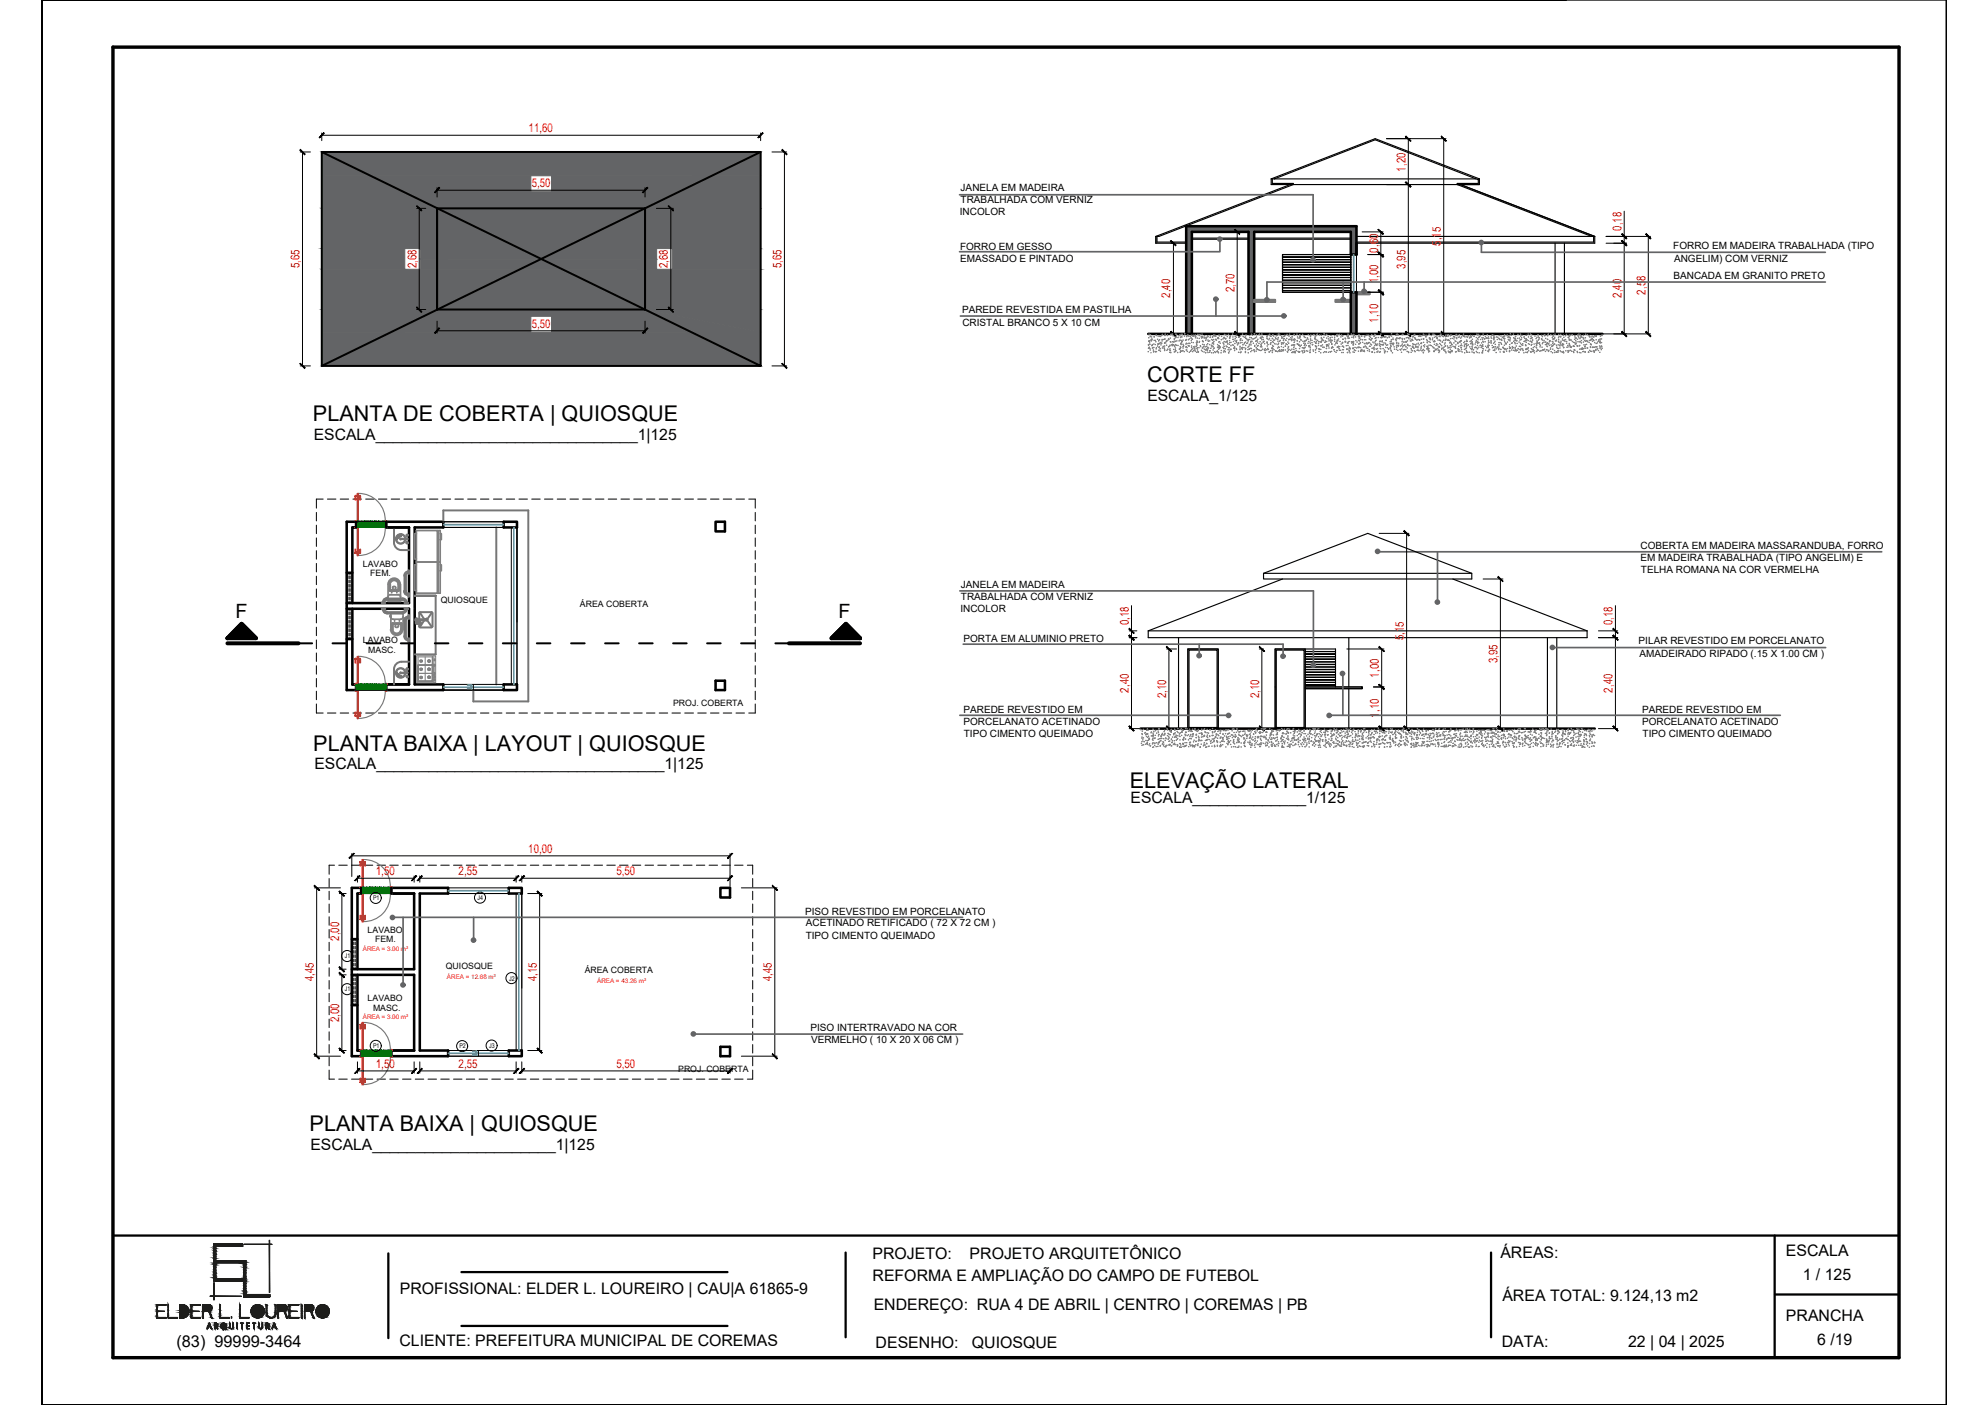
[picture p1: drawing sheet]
<svg xmlns="http://www.w3.org/2000/svg" width="297mm" height="210mm" viewBox="0 0 297 210" stroke-linecap="round" stroke-linejoin="round" font-family="sans-serif">
<defs><g id="words">
<g font-size="3.2">
<text x="171.4" y="57.1">CORTE FF</text>
<text x="46.8" y="63">PLANTA DE COBERTA | QUIOSQUE</text>
<text x="46.8" y="112.2">PLANTA BAIXA | LAYOUT | QUIOSQUE</text>
<text x="168.8" y="117.7">ELEVAÇÃO LATERAL</text>
<text x="46.3" y="169">PLANTA BAIXA | QUIOSQUE</text>
</g>
<g font-size="2.9">
<text x="35.2" y="92.3">F</text>
<text x="125.3" y="92.3">F</text>
</g>
<g font-size="2.4">
<text x="130.4" y="188.1">PROJETO:</text>
<text x="130.4" y="191.3">REFORMA E AMPLIAÇÃO DO CAMPO DE FUTEBOL</text>
<text x="144.9" y="188.1">PROJETO ARQUITETÔNICO</text>
<text x="224.2" y="187.9">ÁREAS:</text>
<text x="266.9" y="187.6">ESCALA</text>
<text x="269.4" y="191.3">1 / 125</text>
<text x="59.7" y="193.3">PROFISSIONAL: ELDER L. LOUREIRO | CAU|A 61865-9</text>
<text x="130.5" y="195.7">ENDEREÇO: RUA 4 DE ABRIL | CENTRO | COREMAS | PB</text>
<text x="224.5" y="194.4">ÁREA TOTAL: 9.124,13 m2</text>
<text x="266.9" y="197.3">PRANCHA</text>
<text x="26.4" y="201.2">(83) 99999-3464</text>
<text x="59.7" y="201.1">CLIENTE: PREFEITURA MUNICIPAL DE COREMAS</text>
<text x="130.8" y="201.4">DESENHO:</text>
<text x="145.2" y="201.4">QUIOSQUE</text>
<text x="224.4" y="201.3">DATA:</text>
<text x="243.3" y="201.3">22 | 04 | 2025</text>
<text x="271.5" y="200.9">6 /19</text>
</g>
<g font-size="2.3">
<text x="171.4" y="59.9">ESCALA_1/125</text>
<text x="46.9" y="65.7">ESCALA______________________________1|125</text>
<text x="47" y="114.9">ESCALA_________________________________1|125</text>
<text x="168.9" y="120">ESCALA_____________1/125</text>
<text x="46.4" y="171.8">ESCALA_____________________1|125</text>
</g>
<g font-size="1.8" fill="#f00">
<text x="79" y="19.8">11,60</text>
<text x="79.4" y="28">5,50</text>
<text x="210" y="25.6" transform="rotate(-90 210 25.6)">1,20</text>
<text x="242.3" y="34.5" transform="rotate(-90 242.3 34.5)">0,18</text>
<text x="44.8" y="40.1" transform="rotate(-90 44.8 40.1)">5,65</text>
<text x="62.2" y="40.1" transform="rotate(-90 62.2 40.1)">2,68</text>
<text x="99.8" y="40.1" transform="rotate(-90 99.8 40.1)">2,68</text>
<text x="116.8" y="40.1" transform="rotate(-90 116.8 40.1)">5,65</text>
<text x="205.9" y="37.7" transform="rotate(-90 205.9 37.7)">0,60</text>
<text x="210" y="40.1" transform="rotate(-90 210 40.1)">3,95</text>
<text x="215.3" y="36.7" transform="rotate(-90 215.3 36.7)">5,15</text>
<text x="174.9" y="44.5" transform="rotate(-90 174.9 44.5)">2,40</text>
<text x="184.4" y="43.7" transform="rotate(-90 184.4 43.7)">2,70</text>
<text x="205.9" y="42.3" transform="rotate(-90 205.9 42.3)">1,00</text>
<text x="242.3" y="44.5" transform="rotate(-90 242.3 44.5)">2,40</text>
<text x="245.9" y="44" transform="rotate(-90 245.9 44)">2,58</text>
<text x="79.4" y="49">5,50</text>
<text x="205.9" y="48.2" transform="rotate(-90 205.9 48.2)">1,10</text>
<text x="168.6" y="93.4" transform="rotate(-90 168.6 93.4)">0,18</text>
<text x="209.7" y="95.7" transform="rotate(-90 209.7 95.7)">5,15</text>
<text x="240.9" y="93.4" transform="rotate(-90 240.9 93.4)">0,18</text>
<text x="206" y="101.2" transform="rotate(-90 206 101.2)">1,00</text>
<text x="223.8" y="99.1" transform="rotate(-90 223.8 99.1)">3,95</text>
<text x="168.6" y="103.5" transform="rotate(-90 168.6 103.5)">2,40</text>
<text x="174.2" y="104.3" transform="rotate(-90 174.2 104.3)">2,10</text>
<text x="188.1" y="104.3" transform="rotate(-90 188.1 104.3)">2,10</text>
<text x="206" y="107.2" transform="rotate(-90 206 107.2)">1,10</text>
<text x="240.9" y="103.5" transform="rotate(-90 240.9 103.5)">2,40</text>
<text x="56.2" y="130.8">1,50</text>
<text x="68.5" y="130.8">2,55</text>
<text x="78.9" y="127.4">10,00</text>
<text x="92.1" y="130.8">5,50</text>
<text x="50.7" y="140.6" transform="rotate(-90 50.7 140.6)">2,00</text>
<text x="46.9" y="146.6" transform="rotate(-90 46.9 146.6)">4,45</text>
<text x="80.2" y="146.6" transform="rotate(-90 80.2 146.6)">4,15</text>
<text x="115.3" y="146.6" transform="rotate(-90 115.3 146.6)">4,45</text>
<text x="50.7" y="152.7" transform="rotate(-90 50.7 152.7)">2,00</text>
<text x="56.2" y="159.6">1,50</text>
<text x="68.5" y="159.6">2,55</text>
<text x="92.1" y="159.6">5,50</text>
</g>
<g font-size="1.5">
<text x="143.5" y="28.6">JANELA EM MADEIRA</text>
<text x="143.4" y="32.2">INCOLOR</text>
<text x="143.5" y="30.4">TRABALHADA COM VERNIZ</text>
<text x="143.5" y="37.3">FORRO EM GESSO</text>
<text x="143.5" y="39.1">EMASSADO E PINTADO</text>
<text x="250" y="37.3">FORRO EM MADEIRA TRABALHADA (TIPO</text>
<text x="250" y="41.7">BANCADA EM GRANITO PRETO</text>
<text x="250.1" y="39.1">ANGELIM) COM VERNIZ</text>
<text x="143.7" y="46.8">PAREDE REVESTIDA EM PASTILHA</text>
<text x="143.8" y="48.7">CRISTAL BRANCO 5 X 10 CM</text>
<text x="245.1" y="83.9">EM MADEIRA TRABALHADA (TIPO ANGELIM) E</text>
<text x="245.1" y="82.1">COBERTA EM MADEIRA MASSARANDUBA, FORRO</text>
<text x="143.6" y="87.8">JANELA EM MADEIRA</text>
<text x="143.6" y="89.6">TRABALHADA COM VERNIZ</text>
<text x="245.2" y="85.7">TELHA ROMANA NA COR VERMELHA</text>
<text x="143.5" y="91.4">INCOLOR</text>
<text x="144" y="95.9">PORTA EM ALUMINIO PRETO</text>
<text x="244.8" y="96.3">PILAR REVESTIDO EM PORCELANATO</text>
<text x="245" y="98.1">AMADEIRADO RIPADO (.15 X 1.00 CM )</text>
<text x="144" y="106.5">PAREDE REVESTIDO EM</text>
<text x="245.3" y="106.5">PAREDE REVESTIDO EM</text>
<text x="144" y="108.3">PORCELANATO ACETINADO</text>
<text x="144" y="110.1">TIPO CIMENTO QUEIMADO</text>
<text x="245.3" y="108.3">PORCELANATO ACETINADO</text>
<text x="245.4" y="110.1">TIPO CIMENTO QUEIMADO</text>
<text x="120.3" y="136.6">PISO REVESTIDO EM PORCELANATO</text>
<text x="120.4" y="140.2">TIPO CIMENTO QUEIMADO</text>
<text x="120.4" y="138.4">ACETINADO RETIFICADO ( 72 X 72 CM )</text>
<text x="121.1" y="154.1">PISO INTERTRAVADO NA COR</text>
<text x="121.2" y="155.9">VERMELHO ( 10 X 20 X 06 CM )</text>
</g>
<g font-size="1.3">
<text x="54.2" y="84.7">LAVABO</text>
<text x="55.3" y="86.1">FEM.</text>
<text x="65.9" y="90.1">QUIOSQUE</text>
<text x="86.6" y="90.7">ÁREA COBERTA</text>
<text x="54.2" y="96.1">LAVABO</text>
<text x="55" y="97.5">MASC.</text>
<text x="100.6" y="105.5">PROJ. COBERTA</text>
<text x="54.9" y="139.4">LAVABO</text>
<text x="56" y="140.8">FEM.</text>
<text x="54.9" y="149.6">LAVABO</text>
<text x="66.6" y="144.8">QUIOSQUE</text>
<text x="87.4" y="145.4">ÁREA COBERTA</text>
<text x="55.7" y="151">MASC.</text>
<text x="101.3" y="160.2">PROJ. COBERTA</text>
</g>
<g font-size="1">
<text x="55.7" y="134.5">P1</text>
<text x="71.4" y="134.5">J4</text>
<text x="51.5" y="143.1">J1</text>
<text x="51.5" y="148.1">J1</text>
<text x="76.1" y="146.5">J2</text>
<text x="55.7" y="156.6">P1</text>
<text x="68.7" y="156.6">P2</text>
<text x="73.1" y="156.6">J3</text>
</g>
<g font-size=".9" fill="#f00">
<text x="54.2" y="142.1">ÁREA = 3.00 m²</text>
<text x="66.8" y="146.3">ÁREA = 12.68 m²</text>
<text x="89.2" y="146.9">ÁREA = 43.26 m²</text>
<text x="54.2" y="152.2">ÁREA = 3.00 m²</text>
</g>
</g></defs>
<!-- layer: 0 -->
<path d="M233.9 0h-227.6h227.6h-227.6h227.6h-227.6h227.6h-227.6h227.6h-227.6v209.9v-209.9h284.5v209.9h-284.5M6.3 209.9h.1M6.3 209.9h284.5z" fill="none" stroke="#000" stroke-width=".25"/>
<!-- layer: mob_vista_0.30 -->
<path d="M16.9 7h266.8v195.8h-266.8z" fill="none" stroke="#000" stroke-width=".51"/>
<!-- layer: Camada 1 -->
<g fill="none" stroke="#000" stroke-width=".15">
<path d="M16.9 184.6h266.8v18.2h-266.8zM23.4 194.9h1.4l-1.1 .1a.2 .2 0 0 0-.3 .1 .2 .2 0 0 0 .1 .2v.4a.18 .18 0 0 0 .1 .2 .18 .18 0 0 0 .2 0h.8h-.9a.23 .23 0 0 0-.3 .2 .23 .23 0 0 0 .1 .2v.1a.29 .29 0 0 0 0 .4 .29 .29 0 0 0 .4 0h.9v.1h-.9a.3 .3 0 0 1-.4 0 .3 .3 0 0 1-.1-.3zM25.1 194.9l.1 1.5a.29 .29 0 0 0-.1 .3 .29 .29 0 0 0 .4 .1h1v.1h-1.2a.25 .25 0 0 1-.2-.2 .25 .25 0 0 1 0-.2zM26.8 194.9h.2a1.04 1.04 0 0 1 1.3 1.1 1.04 1.04 0 0 1-1.4 .9zM26.9 195h.2a.95 .95 0 0 1 1.1 1 .95 .95 0 0 1-1.3 .8zM28.6 194.9h1.4l-1.2 .1a.2 .2 0 0 0-.2 .1 .2 .2 0 0 0 0 .2v.4a.25 .25 0 0 0 .2 .2 .25 .25 0 0 0 .3 0h.6h-.9a.23 .23 0 0 0-.2 .2 .23 .23 0 0 0 0 .2v.1a.29 .29 0 0 0 .1 .4 .29 .29 0 0 0 .4 0h.9v.1h-1.3a.25 .25 0 0 1-.2-.2 .25 .25 0 0 1 .1-.2zM30.3 194.9h.7a.53 .53 0 0 1 .6 .4 .53 .53 0 0 1-.3 .6l.4 1h-.1l-.2-.6a.38 .38 0 0 0-.2-.4 .38 .38 0 0 0-.4 0h-.3a.15 .15 0 0 0-.2 .1 .15 .15 0 0 0 0 .2v.7zM30.3 195h.5a.55 .55 0 0 1 .6 .1 .55 .55 0 0 1 .1 .7l-.3 .1h-.7a.18 .18 0 0 1-.2-.1 .18 .18 0 0 1 0-.2zM31.2 197.7h.1l.3 .8h-.1a.27 .27 0 0 0-.2-.4 .27 .27 0 0 0-.3 .4h-.1zM31.3 197.8l.1 .3h-.3zM31.9 185.9h4.1a.21 .21 0 0 1 .3 .2 .21 .21 0 0 1-.4 .1h-3.4a.27 .27 0 0 0-.3 .1 .27 .27 0 0 0 0 .3v1.4a.26 .26 0 0 0 0 .3 .26 .26 0 0 0 .4 .1h3.4a.18 .18 0 0 1 .3 .1 .18 .18 0 0 1-.3 .2h-3.5a.27 .27 0 0 0-.3 .1 .27 .27 0 0 0 0 .3v1.5a.27 .27 0 0 0 0 .3 .27 .27 0 0 0 .3 .1h3.5a.19 .19 0 0 1 .3 .2 .19 .19 0 0 1-.3 .2h-3.9a.25 .25 0 0 1-.2-.2 .25 .25 0 0 1 0-.3zM31.9 191.7l.1 1.9 4.1 .1h-4.1l-.1 .5v-.5h-.5l.5-.1z"/>
<path d="M32.1 197.7a.32 .32 0 0 1 .4 .1 .32 .32 0 0 1-.2 .5l.2 .2-.3-.3h-.1v.3zM32.1 197.7a.23 .23 0 0 1 .4 .2 .23 .23 0 0 1-.4 .2zM32.8 194.9h.1v1.5a.29 .29 0 0 0 0 .3 .29 .29 0 0 0 .3 .1h1.1v.1h-1a.3 .3 0 0 1-.4 0 .3 .3 0 0 1-.1-.3zM33.2 197.7a.43 .43 0 0 1 .6 .3 .43 .43 0 0 1-.3 .5l.4 .1h-.1h-.4l-.1 .1 .1-.1-.1-.1a.43 .43 0 0 1-.3-.3 .43 .43 0 0 1 .2-.5zM34.3 197.7l.1 .3a.28 .28 0 0 0 .2 .5 .28 .28 0 0 0 .2-.5v-.3l.1 .2a.41 .41 0 0 1 0 .4 .41 .41 0 0 1-.5 .2l-.1-.2zM34.6 196.7v.2zM35.4 197.7l.1 .8zM35.8 194.9v1.5a.29 .29 0 0 0 0 .3 .29 .29 0 0 0 .3 .1h1.1v.1h-1.2a.25 .25 0 0 1-.2-.2 .25 .25 0 0 1 0-.2zM35.9 197.7h.5a.25 .25 0 0 0-.3 .2 .25 .25 0 0 0 .1 .2l-.1 .4v-.6a.14 .14 0 0 0 0-.2 .14 .14 0 0 0-.2 0zM36.4 188.4a.3 .3 0 0 1 .3 .1 .3 .3 0 0 1 0 .3v4.4a.25 .25 0 0 0 .2 .2 .25 .25 0 0 0 .3 0h2.7a.27 .27 0 0 1 .3 0 .27 .27 0 0 1 .1 .3h-3.4a.29 .29 0 0 1-.4 .1 .29 .29 0 0 1-.1-.4zM36.5 185.9h3.7v-.6l.1 .6h.3h-.3v7.2l-.1-7.2zM36.9 197.7h.3a.22 .22 0 0 0-.3 .1 .22 .22 0 0 0 .1 .3h.3h-.4v.4h.4a.25 .25 0 0 1-.3 0 .25 .25 0 0 1-.1-.3z"/>
<path d="M37.7 197.7h.5a.25 .25 0 0 0-.2 .2 .25 .25 0 0 0 0 .2v.4v-.6a.14 .14 0 0 0-.1-.2 .14 .14 0 0 0-.2 0zM38.7 197.7v.3a.27 .27 0 0 0 .1 .4 .27 .27 0 0 0 .4-.2v-.5v.2a.36 .36 0 0 1 0 .5 .36 .36 0 0 1-.5 0zM39.7 197.7a.3 .3 0 0 1 .4 .1 .3 .3 0 0 1-.1 .4l.2 .3-.3-.3a.18 .18 0 0 0-.2 .1 .18 .18 0 0 0 .1 .2zM39.8 197.7a.25 .25 0 0 1 .4 .2 .25 .25 0 0 1-.4 .2zM39.8 194.9h.1v1.2a.67 .67 0 0 0 .7 .7 .67 .67 0 0 0 .5-1v-.9h.1v1.1a.74 .74 0 0 1-.8 .9 .74 .74 0 0 1-.6-1zM40.9 197.8l.2 .3h-.3zM40.9 197.7h.1l.3 .8-.2-.2a.24 .24 0 0 0-.3-.1 .24 .24 0 0 0-.1 .3h-.1zM41.5 194.9h.8a.55 .55 0 0 1 .6 .4 .55 .55 0 0 1-.3 .7l.4 .9h-.2l-.2-.6a.4 .4 0 0 0-.2-.4 .4 .4 0 0 0-.4 0h-.2a.15 .15 0 0 0-.2 .1 .15 .15 0 0 0 0 .2v.7h-.1zM41.6 195h.6a.5 .5 0 0 1 .7 .5 .5 .5 0 0 1-.8 .4h-.3a.18 .18 0 0 1-.2-.1 .18 .18 0 0 1 0-.2zM43.2 194.9h1.4l-1.1 .1a.2 .2 0 0 0-.3 .1 .2 .2 0 0 0 .1 .2v.4a.23 .23 0 0 0 .1 .2 .23 .23 0 0 0 .3 0h.7h-.9a.23 .23 0 0 0-.2 .2 .23 .23 0 0 0 0 .2v.1a.29 .29 0 0 0 0 .4 .29 .29 0 0 0 .4 0h.9v.1h-.9a.3 .3 0 0 1-.4 0 .3 .3 0 0 1-.1-.3zM45 194.9h.1v2h-.1zM45.5 194.9h.6a.57 .57 0 0 1 .8 .3 .57 .57 0 0 1-.3 .8l.3 .9-.2-.2-.2-.8h-1v1z"/>
<path d="M45.5 195h.7a.5 .5 0 0 1 .6 .5 .5 .5 0 0 1-.7 .4h-.4a.18 .18 0 0 1-.2-.1 .18 .18 0 0 1 0-.2z"/>
<circle cx="33.4" cy="198.1" r=".39"/>
<circle cx="38.5" cy="195.9" r=".94"/>
<circle cx="38.5" cy="195.9" r="1.01"/>
<circle cx="48.2" cy="195.9" r=".94"/>
<circle cx="48.2" cy="195.9" r="1.01"/>
</g>
<g fill="#1d1d1b" stroke="#1d1d1b" stroke-width=".15">
<path d="M33.3 197.7h.3z"/>
<path d="M33.4 198.6h.1z"/>
<path d="M33.7 198.6h.1z"/>
<path d="M33.3 198.6h.1z"/>
<path d="M34.4 198.5h.3z"/>
<path d="M39.1 198.3h.1z"/>
<path d="M38.8 198.5h.3z"/>
<path d="M39.7 198.2h.1z"/>
<path d="M40.6 198.5h.1z"/>
<path d="M38.4 194.9h.2z"/>
<path d="M38.3 196.9h.5z"/>
<path d="M41.1 196.3h.1z"/>
<path d="M40.9 196.7h.1z"/>
<path d="M40.2 196.9h.6z"/>
<path d="M45.5 195.9h.1z"/>
<path d="M48.1 194.9h.2z"/>
<path d="M47.4 195.3h1.6z"/>
<path d="M47.2 195.7h2z"/>
<path d="M48 196.9h.5z"/>
<path d="M31.9 191.4h4.4z"/>
<path d="M31.2 197.7l.2 .1zM31.2 197.7l.2 .1h-.2z"/>
<path d="M31.2 197.8l.2 .3v-.3zM31.2 197.8l.2 .3h-.3z"/>
<path d="M31.1 198.1h.4zM31.1 198.1h.4z"/>
<path d="M31.4 198.1l.1 .1zM31.4 198.1l.1 .1z"/>
<path d="M31.1 198.1v.1v-.1zM31.1 198.1v.1z"/>
<path d="M31.4 198.2l.1 .1zM31.4 198.2l.1 .1z"/>
<path d="M31.1 198.2v.1zM31.1 198.2l-.1 .1z"/>
<path d="M31.5 198.3l.1 .1zM31.5 198.3l.1 .1z"/>
<path d="M31.5 198.4l.1 .1zM31.5 198.4l.1 .1z"/>
<path d="M31 198.4v.1l.1-.1zM31 198.4v.1z"/>
<path d="M31.5 198.5h.1zM31.5 198.5h.1z"/>
<path d="M32.1 197.7h.2zM32.1 197.7h.2zM32.1 197.7h.2zM32.1 197.7h.2z"/>
<path d="M32.1 197.7l.4 .1zM32.1 197.7l.4 .1h-.4z"/>
<path d="M32.1 197.8h.4zM32.1 197.8h.4z"/>
<path d="M32.1 197.8l.4 .1zM32.1 197.8l.4 .1h-.4z"/>
<path d="M32.1 197.9l.4 .1v-.1zM32.1 197.9l.4 .1h-.4z"/>
<path d="M32.1 198l.3 .2 .1-.2zM32.1 198l.3 .2h-.3z"/>
<path d="M32.1 198.2h.3zM32.1 198.2h.2zM32.1 198.2h.2zM32.1 198.2h.2z"/>
<path d="M32.2 198.2l.1 .1zM32.2 198.2l.1 .1z"/>
<path d="M32.3 198.3h.1zM32.3 198.3h.1z"/>
<path d="M32.1 198.3v.1zM32.1 198.3v.1z"/>
<path d="M32.3 198.3l.2 .2zM32.3 198.3l.2 .2zM32.4 198.5h.1zM32.4 198.5h.1z"/>
<path d="M32.1 198.4v.1zM32.1 198.4v.1z"/>
<path d="M32.4 198.5h.1zM32.4 198.5h.1z"/>
<path d="M33.3 197.7l.4 .1zM33.1 197.8l.2-.1 .4 .1z"/>
<path d="M33.1 197.8h.6zM33.1 197.8h.6z"/>
<path d="M33.1 197.8l.7 .1-.1-.1zM33.1 197.8l.7 .1h-.8z"/>
<path d="M33 197.9l.9 .1zM33 197.9l.9 .1z"/>
<path d="M33 198l.9 .1v-.1zM33 198l.9 .1h-.9z"/>
<path d="M33 198.1l.9 .1zM33 198.1l.9 .1z"/>
<path d="M33 198.2l.8 .1 .1-.1zM33 198.2l.8 .1h-.8z"/>
<path d="M33 198.3l.8 .1zM33 198.3l.8 .1z"/>
<path d="M33.1 198.4l.5 .1 .2-.1zM33.1 198.4l.5 .1zM33.2 198.5h.4zM33.2 198.5h.4z"/>
<path d="M33.2 198.5h.4zM33.2 198.5h.4z"/>
<path d="M33.3 198.5h.3zM33.3 198.5h.2z"/>
<path d="M33.4 198.5l.2 .1zM33.4 198.5l.2 .1z"/>
<path d="M33.4 198.6h.2zM33.4 198.6h.2zM33.4 198.6h.2zM33.4 198.6h.2z"/>
<path d="M33.5 198.6h.2zM33.5 198.6h.2z"/>
<path d="M33.5 198.6h.2zM33.5 198.6h.2z"/>
<path d="M33.7 198.6h.1zM33.7 198.6h.1z"/>
<path d="M33.6 198.6h.1zM33.6 198.6h.1z"/>
<path d="M33.6 198.6h.2zM33.6 198.6h.2z"/>
<path d="M33.6 198.6h.2zM33.6 198.6h.2z"/>
<path d="M33.6 198.6h.2zM33.6 198.6h.1z"/>
<path d="M33.3 198.6h.1zM33.3 198.6h.1z"/>
<path d="M34.8 197.7l.1 .1zM34.8 197.7l.1 .1z"/>
<path d="M34.3 197.7l.1 .1zM34.3 197.7l.1 .1z"/>
<path d="M34.8 197.8h.1zM34.8 197.8h.1z"/>
<path d="M34.8 197.8l.1 .1zM34.8 197.8l.1 .1z"/>
<path d="M34.3 197.8l.1 .1zM34.3 197.8l.1 .1z"/>
<path d="M34.8 197.9l.1 .2zM34.8 197.9l.1 .2z"/>
<path d="M34.3 197.9l.1 .2zM34.3 197.9l.1 .2z"/>
<path d="M34.3 198.1l.1 .1zM34.3 198.1l.1 .1z"/>
<path d="M34.8 198.1l.1 .1zM34.8 198.1l.1 .1z"/>
<path d="M34.8 198.2l.1 .1zM34.8 198.2l.1 .1z"/>
<path d="M34.8 198.3l.1 .1zM34.8 198.3l.1 .1h-.1zM34.8 198.4h.1zM34.8 198.4h.1z"/>
<path d="M34.4 198.3v.1zM34.4 198.3v.1z"/>
<path d="M34.4 198.4l.1 .1zM34.4 198.4l.1 .1z"/>
<path d="M34.8 198.4l-.1 .1 .2-.1zM34.7 198.5l.1-.1z"/>
<path d="M34.4 198.5h.3zM34.4 198.5h.3z"/>
<path d="M34.5 198.5h.2zM34.4 198.5h.3z"/>
<path d="M35.4 197.7l.1 .1zM35.4 197.7l.1 .1z"/>
<path d="M35.4 197.8l.1 .3zM35.4 197.8l.1 .3z"/>
<path d="M35.4 198.1l.1 .3zM35.4 198.1l.1 .3z"/>
<path d="M35.4 198.4l.1 .1zM35.4 198.4l.1 .1z"/>
<path d="M35.9 197.7h.5zM35.9 197.7h.5z"/>
<path d="M36.1 197.8h.1zM36.1 197.8h.1z"/>
<path d="M36.1 197.8l.1 .3zM36.1 197.8l.1 .3z"/>
<path d="M36.1 198.1l.1 .3zM36.1 198.1l.1 .3z"/>
<path d="M36.1 198.4l.1 .1zM36.1 198.4l.1 .1z"/>
<path d="M36.9 197.7h.4zM36.9 197.7h.4zM36.9 197.7h.4zM36.9 197.7h.4zM36.9 197.7h.4zM36.9 197.7h.4z"/>
<path d="M36.9 197.7v.1zM36.9 197.7v.1z"/>
<path d="M36.9 197.8v.1zM36.9 197.8v.1z"/>
<path d="M36.9 197.9v.1zM36.9 197.9v.1z"/>
<path d="M36.9 198.1h.4zM36.9 198.1h.4zM36.9 198.1h.4zM36.9 198.1h.4z"/>
<path d="M36.9 198.1h.4zM36.9 198.1h.4zM36.9 198.1h.4zM36.9 198.1h.4z"/>
<path d="M36.9 198.2v.1zM36.9 198.2v.1z"/>
<path d="M36.9 198.3v.1zM36.9 198.3v.1z"/>
<path d="M36.9 198.5h.4zM36.9 198.5h.4zM36.9 198.5h.4zM36.9 198.5h.4z"/>
<path d="M36.9 198.5h.4zM36.9 198.5h.4z"/>
<path d="M37.7 197.7h.5zM37.7 197.7h.5z"/>
<path d="M38 197.8v.3zM38 197.8v.3z"/>
<path d="M38 198.1v.3zM38 198.1v.3z"/>
<path d="M38 198.4v.1zM38 198.4v.1z"/>
<path d="M39.2 197.7v.1zM39.2 197.7v.1z"/>
<path d="M38.7 197.7v.1zM38.7 197.7v.1z"/>
<path d="M39.2 197.8v.1zM39.2 197.8v.1z"/>
<path d="M38.7 197.8v.1zM38.7 197.8v.1z"/>
<path d="M39.2 197.9v.2zM39.2 197.9v.2z"/>
<path d="M38.7 197.9v.2zM38.7 197.9v.2z"/>
<path d="M38.7 198.1v.1zM38.7 198.1v.1z"/>
<path d="M39.2 198.1v.1zM39.2 198.1v.1z"/>
<path d="M39.2 198.2v.1zM39.2 198.2v.1z"/>
<path d="M38.7 198.3h.1zM38.7 198.3h.1z"/>
<path d="M39.1 198.3l.1 .1v-.1zM39.1 198.3l.1 .1z"/>
<path d="M38.7 198.3l.1 .1zM38.7 198.3l.1 .1z"/>
<path d="M38.7 198.4l.1 .1zM38.7 198.4l.1 .1z"/>
<path d="M39.1 198.4v.1zM39 198.5l.1-.1z"/>
<path d="M38.8 198.5h.2zM38.8 198.5h.2z"/>
<path d="M38.8 198.5h.3zM38.8 198.5h.3z"/>
<path d="M39.7 197.7h.3zM39.7 197.7h.3z"/>
<path d="M39.7 197.7h.3zM39.7 197.7h.3z"/>
<path d="M39.7 197.7l.4 .1zM39.7 197.7l.4 .1h-.4z"/>
<path d="M39.7 197.8h.5zM39.7 197.8h.5z"/>
<path d="M39.7 197.8l.5 .1v-.1zM39.7 197.8l.5 .1h-.5z"/>
<path d="M39.7 197.9l.5 .1v-.1zM39.7 197.9l.5 .1h-.5z"/>
<path d="M39.7 198l.4 .2 .1-.2zM39.7 198l.4 .2h-.4z"/>
<path d="M39.7 198.2h.4zM39.7 198.2h.3zM39.7 198.2h.3zM39.7 198.2h.3z"/>
<path d="M39.9 198.2l.1 .1zM39.9 198.2l.1 .1z"/>
<path d="M39.9 198.3h.1zM39.9 198.3h.1z"/>
<path d="M39.9 198.3h.2zM39.9 198.3h.2z"/>
<path d="M40 198.3h.1zM40 198.3h.1z"/>
<path d="M39.7 198.3l.1 .1zM39.7 198.3l.1 .1z"/>
<path d="M40 198.3l.2 .2zM40 198.3l.2 .2z"/>
<path d="M39.7 198.4l.1 .1zM39.7 198.4l.1 .1z"/>
<path d="M40.1 198.5h.1zM40.1 198.5h.1zM40.1 198.5h.1zM40.1 198.5h.1z"/>
<path d="M40.1 198.5h.1zM40.1 198.5h.1z"/>
<path d="M40.9 197.7h.1zM40.9 197.7h.1z"/>
<path d="M40.9 197.7l.1 .1zM40.9 197.7l.1 .1h-.1z"/>
<path d="M40.9 197.8l.2 .3-.1-.3zM40.9 197.8l.2 .3h-.3z"/>
<path d="M40.8 198.1h.4zM40.8 198.1h.4z"/>
<path d="M41.1 198.1l.1 .1zM41.1 198.1l.1 .1z"/>
<path d="M40.8 198.1v.1zM40.8 198.1v.1z"/>
<path d="M41.1 198.2l.1 .1zM41.1 198.2l.1 .1z"/>
<path d="M40.8 198.2v.1zM40.8 198.2l-.1 .1z"/>
<path d="M41.2 198.3l.1 .1zM41.2 198.3l.1 .1z"/>
<path d="M41.2 198.4l.1 .1zM41.2 198.4l.1 .1z"/>
<path d="M40.7 198.4v.1zM40.7 198.4v.1h-.1z"/>
<path d="M41.2 198.5h.1zM41.2 198.5h.1z"/>
<path d="M41.2 198.5h.1zM41.2 198.5h.1z"/>
<path d="M23.4 194.9h1.4zM23.4 194.9h1.4zM23.4 194.9h1.4zM23.4 194.9h1.4zM23.4 194.9h1.4zM23.4 194.9h1.4z"/>
<path d="M23.4 194.9l1.4 .1zM23.4 194.9l1.4 .1z"/>
<path d="M23.4 195h.1zM23.4 195h.1z"/>
<path d="M23.4 195h.1zM23.4 195h.1z"/>
<path d="M23.4 195l.1 .2zM23.4 195l.1 .2z"/>
<path d="M23.4 195.2h.1zM23.4 195.2h.1z"/>
<path d="M23.4 195.2l.1 .2v-.2zM23.4 195.2l.1 .2h-.1z"/>
<path d="M23.4 195.4l.1 .3v-.3zM23.4 195.4l.1 .3h-.1z"/>
<path d="M23.4 195.7h.1zM23.4 195.7h.1z"/>
<path d="M23.4 195.7l.1 .1zM23.4 195.7l.1 .1z"/>
<path d="M23.4 195.8l.1 .1zM23.4 195.8l.1 .1z"/>
<path d="M23.4 195.9h1.2zM23.4 195.9h1.2zM23.4 195.9h1.2zM23.4 195.9h1.2z"/>
<path d="M23.4 195.9h1.1zM23.4 195.9h1.2z"/>
<path d="M23.4 195.9h.1zM23.4 195.9l.1 .1z"/>
<path d="M23.4 196l.1 .1zM23.4 196l.1 .1z"/>
<path d="M23.4 196.1l.1 .2v-.2zM23.4 196.1l.1 .2h-.1z"/>
<path d="M23.4 196.3l.1 .2v-.2zM23.4 196.3l.1 .2h-.1z"/>
<path d="M23.4 196.5l.1 .1zM23.4 196.5l.1 .1z"/>
<path d="M23.4 196.6l.1 .1v-.1zM23.4 196.6l.1 .1h-.1z"/>
<path d="M23.4 196.7l.1 .1zM23.4 196.7l.1 .1z"/>
<path d="M23.4 196.8h.1zM23.4 196.8h.1z"/>
<path d="M23.4 196.8l1.4 .1zM23.4 196.8l1.4 .1zM23.4 196.9h1.4zM23.4 196.9h1.4zM23.4 196.9h1.4zM23.4 196.9h1.4z"/>
<path d="M23.4 196.9h1.4zM23.4 196.9h1.4z"/>
<path d="M23.4 196.9h1.4zM23.4 196.9h1.4z"/>
<path d="M25.1 194.9l.1 .1zM25.1 194.9l.1 .1z"/>
<path d="M25.1 195l.1 .2zM25.1 195l.1 .2z"/>
<path d="M25.1 195.2l.1 .5zM25.1 195.2l.1 .5z"/>
<path d="M25.1 195.7l.1 .5zM25.1 195.7l.1 .5z"/>
<path d="M25.1 196.3l.1 .2zM25.1 196.3l.1 .2z"/>
<path d="M25.1 196.5l.1 .2zM25.1 196.5l.1 .2z"/>
<path d="M25.1 196.7h.1zM25.1 196.7h.1z"/>
<path d="M25.1 196.8l1.4 .1zM25.1 196.8l1.4 .1zM25.1 196.9h1.4zM25.1 196.9h1.4zM25.1 196.9h1.4zM25.1 196.9h1.4z"/>
<path d="M25.1 196.9h1.4zM25.1 196.9h1.4zM25.1 196.9h1.4zM25.1 196.9h1.4z"/>
<path d="M26.8 194.9h.6zM26.8 194.9h.6z"/>
<path d="M26.8 194.9l.7 .1zM26.8 194.9l.7 .1z"/>
<path d="M26.8 195h.8zM26.8 195h.8z"/>
<path d="M26.8 195l1 .1zM26.8 195l1 .1h-1z"/>
<path d="M26.8 195.1l1.2 .2-.2-.2zM26.8 195.1l1.2 .2h-1.2zM26.8 195.3h1.2zM26.8 195.3h1.2z"/>
<path d="M26.8 195.3l1.4 .2-.2-.2zM26.8 195.3l1.4 .2h-1.4z"/>
<path d="M26.8 195.5l1.4 .1v-.1zM26.8 195.5l1.4 .1h-1.4z"/>
<path d="M26.8 195.6l1.5 .2-.1-.2zM26.8 195.6l1.5 .2h-1.5z"/>
<path d="M26.8 195.8l1.4 .3 .1-.3zM26.8 195.8l1.4 .3h-1.4z"/>
<path d="M26.8 196.1l1.3 .3 .1-.3zM26.8 196.1l1.3 .3h-1.3z"/>
<path d="M26.8 196.4h1.3zM26.8 196.4h1.3z"/>
<path d="M26.8 196.4l1.2 .2 .1-.2zM26.8 196.4l1.2 .2h-1.2z"/>
<path d="M26.8 196.6l1 .2 .2-.2zM26.8 196.6l1 .2h-1z"/>
<path d="M26.8 196.8h.9zM26.8 196.8h1z"/>
<path d="M26.8 196.8l.7 .1 .2-.1zM26.8 196.8l.7 .1h-.7z"/>
<path d="M26.8 196.9h.7zM26.8 196.9h.7z"/>
<path d="M26.8 196.9h.5zM26.8 196.9h.7z"/>
<path d="M26.8 196.9h.5zM26.8 196.9h.5z"/>
<path d="M26.9 196.9h.4zM26.9 196.9h.3z"/>
<path d="M28.6 194.9h1.4zM28.6 194.9h1.4zM28.6 194.9h1.4zM28.6 194.9h1.4zM28.6 194.9h1.4zM28.6 194.9h1.4z"/>
<path d="M28.6 194.9l1.4 .1zM28.6 194.9l1.4 .1z"/>
<path d="M28.6 195v.2zM28.6 195v.2z"/>
<path d="M28.6 195.2v.2v-.2zM28.6 195.2v.2z"/>
<path d="M28.6 195.4v.3v-.3zM28.6 195.4v.3z"/>
<path d="M28.6 195.7v.1zM28.6 195.7v.1z"/>
<path d="M28.6 195.8v.1zM28.6 195.8v.1z"/>
<path d="M28.6 195.9h1.1zM28.6 195.9h1.1zM28.6 195.9h1.1zM28.6 195.9h1.1z"/>
<path d="M28.6 195.9h1.1zM28.6 195.9h1.1z"/>
<path d="M28.6 195.9h.1zM28.6 195.9v.1z"/>
<path d="M28.6 196v.1zM28.6 196v.1z"/>
<path d="M28.6 196.1v.2v-.2zM28.6 196.1v.2z"/>
<path d="M28.6 196.3v.2v-.2zM28.6 196.3v.2z"/>
<path d="M28.6 196.5v.1zM28.6 196.5v.1z"/>
<path d="M28.6 196.6v.1v-.1zM28.6 196.6v.1z"/>
<path d="M28.6 196.7v.1zM28.6 196.7v.1z"/>
<path d="M28.6 196.8l1.4 .1zM28.6 196.8l1.4 .1zM28.6 196.9h1.4zM28.6 196.9h1.4zM28.6 196.9h1.4zM28.6 196.9h1.4z"/>
<path d="M28.6 196.9h1.4zM28.6 196.9h1.4zM28.6 196.9h1.4zM28.6 196.9h1.4z"/>
<path d="M30.3 194.9h1zM30.3 194.9h1z"/>
<path d="M30.3 194.9h1zM30.3 194.9h1z"/>
<path d="M30.3 194.9l1.2 .1zM30.3 194.9l1.2 .1h-1.2zM30.3 195h1.2zM30.3 195h1.2z"/>
<path d="M30.3 195l1.3 .1-.1-.1zM30.3 195l1.3 .1h-1.3z"/>
<path d="M30.3 195.1l1.4 .1-.1-.1zM30.3 195.1l1.4 .1h-1.4z"/>
<path d="M30.3 195.2l1.4 .1zM30.3 195.2l1.4 .1z"/>
<path d="M30.3 195.3l1.4 .1v-.1zM30.3 195.3l1.4 .1h-1.4z"/>
<path d="M30.3 195.4l1.3 .3 .1-.3zM30.3 195.4l1.3 .3h-1.3z"/>
<path d="M30.3 195.7l1.2 .1 .1-.1zM30.3 195.7l1.2 .1h-1.2z"/>
<path d="M30.3 195.8l1.1 .1 .1-.1zM30.3 195.8l1.1 .1h-1.1z"/>
<path d="M30.3 195.9h1.1zM30.3 195.9h1zM30.3 195.9h1zM30.3 195.9h1zM31.2 195.9h.1zM31.2 195.9h.1z"/>
<path d="M30.3 195.9h.9zM30.3 195.9h.9z"/>
<path d="M30.3 195.9h.9zM30.3 195.9h.9z"/>
<path d="M30.3 195.9h.8zM30.3 195.9h.9z"/>
<path d="M31.2 195.9l.2 .1zM31.2 195.9l.2 .1z"/>
<path d="M30.3 195.9v.1zM30.3 195.9v.1z"/>
<path d="M31.3 196h.1zM31.3 196h.1z"/>
<path d="M31.3 196l.1 .1zM31.3 196l.1 .1z"/>
<path d="M30.3 196v.2v-.2zM30.3 196v.2z"/>
<path d="M31.3 196.1l.1 .1zM31.3 196.1l.1 .1z"/>
<path d="M31.3 196.2l.2 .1zM31.3 196.2l.2 .1z"/>
<path d="M30.3 196.2v.2v-.2zM30.3 196.2v.2z"/>
<path d="M31.4 196.3l.1 .2zM31.4 196.3l.1 .2z"/>
<path d="M30.3 196.4v.2v-.2zM30.3 196.4v.2z"/>
<path d="M31.4 196.5l.2 .1zM31.4 196.5l.2 .1z"/>
<path d="M30.3 196.6v.1zM30.3 196.6v.1z"/>
<path d="M31.5 196.6l.1 .1zM31.5 196.6l.1 .1z"/>
<path d="M30.3 196.7v.1zM30.3 196.7v.1z"/>
<path d="M31.5 196.7l.2 .2zM31.5 196.7l.2 .2zM31.6 196.9h.1zM31.6 196.9h.1z"/>
<path d="M30.3 196.8v.1zM30.3 196.8v.1z"/>
<path d="M31.6 196.9h.1zM31.6 196.9h.1z"/>
<path d="M31.6 196.9h.1zM31.6 196.9h.1zM31.6 196.9h.1zM31.6 196.9h.1z"/>
<path d="M32.8 194.9h.1zM32.8 194.9h.1zM32.8 194.9h.1zM32.8 194.9h.1z"/>
<path d="M32.8 194.9l.1 .1zM32.8 194.9l.1 .1zM32.8 195h.1zM32.8 195h.1z"/>
<path d="M32.8 195l.1 .2v-.2zM32.8 195l.1 .2h-.1zM32.8 195.2h.1zM32.8 195.2h.1z"/>
<path d="M32.8 195.2l.1 .5v-.5zM32.8 195.2l.1 .5h-.1z"/>
<path d="M32.8 195.7h.1zM32.8 195.7h.1z"/>
<path d="M32.8 195.7l.1 .5v-.5zM32.8 195.7l.1 .5h-.1z"/>
<path d="M32.8 196.2l.1 .1zM32.8 196.2l.1 .1z"/>
<path d="M32.8 196.3l.1 .2v-.2zM32.8 196.3l.1 .2h-.1z"/>
<path d="M32.8 196.5h.1zM32.8 196.5h.1z"/>
<path d="M32.8 196.5l.1 .2zM32.8 196.5l.1 .2z"/>
<path d="M32.8 196.7h.1zM32.8 196.7h.1z"/>
<path d="M32.8 196.7l.1 .1zM32.8 196.7l.1 .1z"/>
<path d="M32.8 196.8h.1zM32.8 196.8h.1z"/>
<path d="M32.8 196.8l1.5 .1zM32.8 196.8l1.5 .1zM32.8 196.9h1.5zM32.8 196.9h1.5zM32.8 196.9h1.5zM32.8 196.9h1.5z"/>
<path d="M32.8 196.9h1.5zM32.8 196.9h1.5z"/>
<path d="M32.8 196.9h1.4zM32.8 196.9h1.5z"/>
<path d="M34.6 196.7v.2zM34.6 196.7v.2z"/>
<path d="M35.8 194.9v.1zM35.8 194.9v.1z"/>
<path d="M35.8 195v.2zM35.8 195v.2z"/>
<path d="M35.8 195.2v.5zM35.8 195.2v.5z"/>
<path d="M35.8 195.7v.5zM35.8 195.7v.5z"/>
<path d="M35.8 196.3v.2zM35.8 196.3v.2z"/>
<path d="M35.8 196.5v.2zM35.8 196.5v.2z"/>
<path d="M35.8 196.8l1.4 .1zM35.8 196.8l1.4 .1zM35.8 196.9h1.4zM35.8 196.9h1.4zM35.8 196.9h1.4zM35.8 196.9h1.4z"/>
<path d="M35.8 196.9h1.4zM35.8 196.9h1.4zM35.8 196.9h1.4zM35.8 196.9h1.4z"/>
<path d="M38.4 194.9l.4 .1zM38.2 195h.6z"/>
<path d="M38.2 195h.6zM38.2 195h.6z"/>
<path d="M38.2 195h.8zM38 195h.2h.8zM38 195h1zM38 195h1z"/>
<path d="M38 195l1.2 .2-.2-.2zM37.8 195.2l.2-.2 1.2 .2zM37.8 195.2h1.4zM37.8 195.2h1.4z"/>
<path d="M37.8 195.2l1.5 .1-.1-.1zM37.7 195.3l.1-.1 1.5 .1zM37.7 195.3h1.6zM37.7 195.3h1.6z"/>
<path d="M37.7 195.3l1.7 .2-.1-.2zM37.7 195.3l1.7 .2h-1.8zM37.6 195.5h1.8zM37.6 195.5h1.8z"/>
<path d="M37.6 195.5l1.9 .2-.1-.2zM37.6 195.5l1.9 .2h-2zM37.5 195.7h2zM37.5 195.7h2z"/>
<path d="M37.5 195.7l2 .2v-.2zM37.5 195.7l2 .2h-2zM37.5 195.9h2zM37.5 195.9h2z"/>
<path d="M37.5 195.9l2 .2v-.2zM37.5 195.9l2 .2h-2z"/>
<path d="M37.5 196.1h2zM37.5 196.1h2z"/>
<path d="M37.5 196.1l1.9 .3 .1-.3zM37.5 196.1l1.9 .3h-1.8z"/>
<path d="M37.6 196.4h1.8zM37.6 196.4h1.8z"/>
<path d="M37.6 196.4l1.7 .1 .1-.1zM37.6 196.4l1.7 .1h-1.6z"/>
<path d="M37.7 196.5l1.5 .2 .1-.2zM37.7 196.5l1.5 .2h-1.4z"/>
<path d="M37.8 196.7h1.4zM37.8 196.7h1.3z"/>
<path d="M37.9 196.7l1.1 .1 .1-.1zM37.9 196.7l1.1 .1h-1z"/>
<path d="M38 196.8h.9zM38 196.8h1z"/>
<path d="M38 196.8h.9zM38 196.8l.8 .1z"/>
<path d="M38.3 196.9h.3zM38.4 196.9h.2z"/>
<path d="M41.1 194.9h.1zM41.1 194.9h.1z"/>
<path d="M39.8 194.9h.1zM39.8 194.9h.1z"/>
<path d="M41.1 194.9l.1 .1zM41.1 194.9l.1 .1z"/>
<path d="M39.8 194.9l.1 .1zM39.8 194.9l.1 .1z"/>
<path d="M41.1 195h.1zM41.1 195h.1z"/>
<path d="M39.8 195h.1zM39.8 195h.1z"/>
<path d="M41.1 195h.1zM41.1 195h.1z"/>
<path d="M39.8 195h.1zM39.8 195h.1z"/>
<path d="M41.1 195l.1 .2v-.2zM41.1 195l.1 .2h-.1z"/>
<path d="M39.8 195l.1 .2v-.2zM39.8 195l.1 .2h-.1z"/>
<path d="M41.1 195.2l.1 .2v-.2zM41.1 195.2l.1 .2h-.1z"/>
<path d="M39.8 195.2l.1 .2v-.2zM39.8 195.2l.1 .2h-.1z"/>
<path d="M41.1 195.4l.1 .4v-.4zM41.1 195.4l.1 .4h-.1z"/>
<path d="M39.8 195.4l.1 .4v-.4zM39.8 195.4l.1 .4h-.1z"/>
<path d="M41.1 195.8l.1 .2v-.2zM41.1 195.8l.1 .2h-.1z"/>
<path d="M39.8 195.8l.1 .2v-.2zM39.8 195.8l.1 .2h-.1z"/>
<path d="M41.1 196h.1zM41.1 196h.1z"/>
<path d="M39.8 196h.1zM39.8 196h.1z"/>
<path d="M41.1 196l.1 .1zM41.1 196l.1 .1z"/>
<path d="M39.8 196l.1 .1zM39.8 196l.1 .1z"/>
<path d="M41.1 196.1h.1zM41.1 196.1h.1z"/>
<path d="M39.8 196.1h.1zM39.8 196.1h.1z"/>
<path d="M41.1 196.1l.1 .1zM41.1 196.1l.1 .1z"/>
<path d="M39.8 196.1l.1 .1zM39.8 196.1l.1 .1z"/>
<path d="M39.8 196.2l.1 .1zM39.8 196.2l.1 .1z"/>
<path d="M41.1 196.2l.1 .1zM41.1 196.2l.1 .1z"/>
<path d="M39.8 196.3l.1 .1zM39.8 196.3l.1 .1z"/>
<path d="M39.8 196.4l.1 .1zM39.8 196.4l.1 .1z"/>
<path d="M41.1 196.4v.1zM41.1 196.4v.1h-.1z"/>
<path d="M41 196.5l.1 .1zM41 196.5l.1 .1z"/>
<path d="M39.9 196.5l.1 .1zM39.9 196.5l.1 .1z"/>
<path d="M39.9 196.6l.2 .1zM39.9 196.6l.2 .1z"/>
<path d="M41 196.6v.1l.1-.1zM40.9 196.7l.1-.1v.1zM40.8 196.7h.2z"/>
<path d="M40 196.7l.2 .1zM40 196.7l.2 .1z"/>
<path d="M40.1 196.8h.2zM40.1 196.8h.2z"/>
<path d="M40.8 196.7l.1 .1 .1-.1zM40.7 196.8l.1-.1 .1 .1z"/>
<path d="M40.7 196.8h.2zM40.5 196.8h.3z"/>
<path d="M40.1 196.8h.4zM40.1 196.8h.4z"/>
<path d="M40.2 196.8h.6zM40.2 196.8l.6 .1z"/>
<path d="M40.2 196.9h.5zM40.3 196.9h.4z"/>
<path d="M41.5 194.9h1zM41.5 194.9h1z"/>
<path d="M41.5 194.9h1.1zM41.5 194.9h1.1z"/>
<path d="M41.5 194.9l1.2 .1-.1-.1zM41.5 194.9l1.2 .1h-1.2z"/>
<path d="M41.5 195h1.2zM41.5 195h1.2z"/>
<path d="M41.5 195l1.3 .1-.1-.1zM41.5 195l1.3 .1h-1.3z"/>
<path d="M41.5 195.1l1.4 .1-.1-.1zM41.5 195.1l1.4 .1h-1.4z"/>
<path d="M41.5 195.2l1.4 .1zM41.5 195.2l1.4 .1z"/>
<path d="M41.5 195.3l1.5 .1-.1-.1zM41.5 195.3l1.5 .1h-1.5z"/>
<path d="M41.5 195.4l1.4 .3 .1-.3zM41.5 195.4l1.4 .3h-1.4z"/>
<path d="M41.5 195.7l1.3 .1 .1-.1zM41.5 195.7l1.3 .1h-1.3z"/>
<path d="M41.5 195.8l1.2 .1 .1-.1zM41.5 195.8l1.2 .1h-1.2z"/>
<path d="M41.5 195.9h1.2zM41.5 195.9h1.1zM41.5 195.9h1.1zM41.5 195.9h1.1zM42.5 195.9h.1zM42.5 195.9h.1z"/>
<path d="M41.5 195.9h.9zM41.5 195.9h.9zM41.5 195.9h.9zM41.5 195.9h1z"/>
<path d="M41.5 195.9h.9zM41.5 195.9h.9z"/>
<path d="M42.5 195.9l.1 .1zM42.5 195.9l.1 .1z"/>
<path d="M41.5 195.9l.1 .1zM41.5 195.9l.1 .1z"/>
<path d="M42.5 196h.1zM42.5 196h.1z"/>
<path d="M42.5 196l.1 .1zM42.5 196l.1 .1z"/>
<path d="M41.5 196l.1 .2v-.2zM41.5 196l.1 .2h-.1z"/>
<path d="M42.5 196.1l.2 .1zM42.5 196.1l.2 .1z"/>
<path d="M42.6 196.2l.1 .1zM42.6 196.2l.1 .1z"/>
<path d="M41.5 196.2l.1 .2v-.2zM41.5 196.2l.1 .2h-.1z"/>
<path d="M42.6 196.3l.2 .2zM42.6 196.3l.2 .2z"/>
<path d="M41.5 196.4l.1 .2v-.2zM41.5 196.4l.1 .2h-.1z"/>
<path d="M42.7 196.5l.1 .1zM42.7 196.5l.1 .1z"/>
<path d="M41.5 196.6l.1 .1zM41.5 196.6l.1 .1z"/>
<path d="M42.7 196.6l.2 .1zM42.7 196.6l.2 .1z"/>
<path d="M41.5 196.7l.1 .1zM41.5 196.7l.1 .1z"/>
<path d="M42.8 196.7l.1 .2zM42.8 196.7l.1 .2zM42.8 196.9h.1zM42.8 196.9h.1z"/>
<path d="M41.5 196.8l.1 .1zM41.5 196.8l.1 .1z"/>
<path d="M42.8 196.9h.1zM42.8 196.9h.1z"/>
<path d="M41.5 196.9h.1zM41.5 196.9h.1z"/>
<path d="M42.8 196.9h.1zM42.8 196.9h.1zM42.9 196.9h.1zM42.9 196.9h.1z"/>
<path d="M41.5 196.9h.1zM41.5 196.9h.1z"/>
<path d="M43.2 194.9h1.4zM43.2 194.9h1.4zM43.2 194.9h1.4zM43.2 194.9h1.4zM43.2 194.9h1.4zM43.2 194.9h1.4z"/>
<path d="M43.2 194.9l1.4 .1zM43.2 194.9l1.4 .1z"/>
<path d="M43.2 195h.1zM43.2 195h.1z"/>
<path d="M43.2 195h.1zM43.2 195h.1z"/>
<path d="M43.2 195l.1 .2zM43.2 195l.1 .2z"/>
<path d="M43.2 195.2h.1zM43.2 195.2h.1z"/>
<path d="M43.2 195.2l.1 .2v-.2zM43.2 195.2l.1 .2h-.1z"/>
<path d="M43.2 195.4l.1 .3v-.3zM43.2 195.4l.1 .3h-.1z"/>
<path d="M43.2 195.7h.1zM43.2 195.7h.1z"/>
<path d="M43.2 195.7l.1 .1zM43.2 195.7l.1 .1z"/>
<path d="M43.2 195.8l.1 .1zM43.2 195.8l.1 .1z"/>
<path d="M43.2 195.9h1.2zM43.2 195.9h1.2zM43.2 195.9h1.2zM43.2 195.9h1.2z"/>
<path d="M43.2 195.9h1.2zM43.2 195.9h1.2z"/>
<path d="M43.2 195.9h.1zM43.2 195.9l.1 .1z"/>
<path d="M43.2 196l.1 .1zM43.2 196l.1 .1z"/>
<path d="M43.2 196.1l.1 .2v-.2zM43.2 196.1l.1 .2h-.1z"/>
<path d="M43.2 196.3l.1 .2v-.2zM43.2 196.3l.1 .2h-.1z"/>
<path d="M43.2 196.5l.1 .1zM43.2 196.5l.1 .1z"/>
<path d="M43.2 196.6l.1 .1v-.1zM43.2 196.6l.1 .1h-.1z"/>
<path d="M43.2 196.7l.1 .1zM43.2 196.7l.1 .1z"/>
<path d="M43.2 196.8h.1zM43.2 196.8h.1z"/>
<path d="M43.2 196.8l1.4 .1zM43.2 196.8l1.4 .1zM43.2 196.9h1.4zM43.2 196.9h1.4zM43.2 196.9h1.4zM43.2 196.9h1.4z"/>
<path d="M43.2 196.9h1.4zM43.2 196.9h1.4zM43.2 196.9h1.4zM43.2 196.9h1.4z"/>
<path d="M45 194.9l.1 .1zM45 194.9l.1 .1z"/>
<path d="M45 195l.1 .2v-.2zM45 195l.1 .2h-.1z"/>
<path d="M45 195.2l.1 .4v-.4zM45 195.2l.1 .4h-.1z"/>
<path d="M45 195.6l.1 .3v-.3zM45 195.6l.1 .3h-.1z"/>
<path d="M45 195.9l.1 .4v-.4zM45 195.9l.1 .4h-.1z"/>
<path d="M45 196.3l.1 .3v-.3zM45 196.3l.1 .3h-.1z"/>
<path d="M45 196.6l.1 .2v-.2zM45 196.6l.1 .2h-.1z"/>
<path d="M45 196.8l.1 .1zM45 196.8l.1 .1z"/>
<path d="M45.5 194.9h1zM45.5 194.9h1z"/>
<path d="M45.5 194.9h1zM45.5 194.9h1z"/>
<path d="M45.5 194.9l1.2 .1zM45.5 194.9l1.2 .1h-1.2z"/>
<path d="M45.5 195h1.2zM45.5 195h1.2z"/>
<path d="M45.5 195l1.3 .1-.1-.1zM45.5 195l1.3 .1h-1.3z"/>
<path d="M45.5 195.1l1.3 .1v-.1zM45.5 195.1l1.3 .1h-1.3z"/>
<path d="M45.5 195.2l1.4 .1zM45.5 195.2l1.4 .1z"/>
<path d="M45.5 195.3l1.4 .1v-.1zM45.5 195.3l1.4 .1h-1.4z"/>
<path d="M45.5 195.4l1.3 .3 .1-.3zM45.5 195.4l1.3 .3h-1.3z"/>
<path d="M45.5 195.7l1.3 .1v-.1zM45.5 195.7l1.3 .1h-1.3z"/>
<path d="M45.5 195.8l1.1 .1 .2-.1zM45.5 195.8l1.1 .1h-1.1z"/>
<path d="M45.5 195.9h1.1zM45.5 195.9h1.1zM45.5 195.9h1.1zM45.5 195.9h1.1zM46.5 195.9h.1zM46.5 195.9h.1z"/>
<path d="M45.5 195.9h.9zM45.5 195.9h1z"/>
<path d="M45.5 195.9h.9zM45.5 195.9h.9z"/>
<path d="M45.5 195.9h.8zM45.5 195.9h.9z"/>
<path d="M46.5 195.9l.1 .1zM46.5 195.9l.1 .1z"/>
<path d="M46.5 196h.1zM46.5 196h.1z"/>
<path d="M46.5 196l.1 .1zM46.5 196l.1 .1z"/>
<path d="M45.5 196v.2zM45.5 196v.2z"/>
<path d="M46.5 196.1l.1 .1zM46.5 196.1l.1 .1z"/>
<path d="M46.6 196.2l.1 .1zM46.6 196.2l.1 .1z"/>
<path d="M45.5 196.2v.2zM45.5 196.2v.2z"/>
<path d="M46.6 196.3l.1 .2zM46.6 196.3l.1 .2z"/>
<path d="M45.5 196.4v.2zM45.5 196.4v.2z"/>
<path d="M46.6 196.5l.2 .1zM46.6 196.5l.2 .1z"/>
<path d="M45.5 196.6v.1zM45.5 196.6v.1z"/>
<path d="M46.7 196.6l.1 .1zM46.7 196.6l.1 .1z"/>
<path d="M45.5 196.7v.1zM45.5 196.7v.1z"/>
<path d="M46.8 196.7l.1 .2zM46.8 196.7l.1 .2zM46.8 196.9h.1zM46.8 196.9h.1z"/>
<path d="M45.5 196.8v.1zM45.5 196.8v.1z"/>
<path d="M46.8 196.9h.1zM46.8 196.9h.1z"/>
<path d="M46.8 196.9h.1zM46.8 196.9h.1zM46.8 196.9h.1zM46.8 196.9h.1z"/>
<path d="M48.1 194.9l.4 .1zM47.9 195h.6z"/>
<path d="M47.9 195h.6zM47.9 195h.6z"/>
<path d="M47.9 195h.8zM47.7 195h.2h.8zM47.7 195h1zM47.7 195h1z"/>
<path d="M47.7 195l1.2 .2-.2-.2zM47.5 195.2l.2-.2 1.2 .2zM47.5 195.2h1.4zM47.5 195.2h1.4z"/>
<path d="M47.5 195.2l1.5 .1-.1-.1zM47.5 195.2l1.5 .1h-1.6zM47.4 195.3h1.6z"/>
<path d="M47.4 195.3l1.7 .2-.1-.2zM47.4 195.3l1.7 .2h-1.8zM47.3 195.5h1.8zM47.3 195.5h1.8z"/>
<path d="M47.3 195.5l1.9 .2-.1-.2zM47.3 195.5l1.9 .2h-2zM47.2 195.7h2z"/>
<path d="M47.2 195.7l2 .2v-.2zM47.2 195.7l2 .2h-2zM47.2 195.9h2zM47.2 195.9h2z"/>
<path d="M47.2 195.9l2 .2v-.2zM47.2 195.9l2 .2h-2z"/>
<path d="M47.2 196.1h2zM47.2 196.1h2z"/>
<path d="M47.2 196.1l1.9 .3 .1-.3zM47.2 196.1l1.9 .3h-1.8z"/>
<path d="M47.3 196.4h1.8zM47.3 196.4h1.8z"/>
<path d="M47.3 196.4l1.7 .1 .1-.1zM47.3 196.4l1.7 .1h-1.6z"/>
<path d="M47.4 196.5l1.5 .2 .1-.2zM47.4 196.5l1.5 .2h-1.4z"/>
<path d="M47.5 196.7h1.4zM47.5 196.7h1.3z"/>
<path d="M47.6 196.7l1.1 .1 .1-.1zM47.6 196.7l1.1 .1h-1z"/>
<path d="M47.7 196.8h1zM47.7 196.8h.9z"/>
<path d="M47.8 196.8h.8zM47.8 196.8l.7 .1z"/>
<path d="M48 196.9h.3zM48.1 196.9h.2z"/>
<path d="M31.9 191.7l.1 1.9zM31.9 191.7l.1 1.9z"/>
<path d="M31.4 193.6l4.7 .1zM31.4 193.6l4.7 .1z"/>
<path d="M31.9 193.7l.1 .5zM31.9 193.7l.1 .5z"/>
<path d="M40.2 185.3l.1 .6zM40.2 185.3l.1 .6z"/>
<path d="M36.5 185.9h4.1zM36.5 185.9h4.1z"/>
<path d="M40.2 185.9l.1 7.2zM40.2 185.9l.1 7.2z"/>
<path d="M31.9 185.9h4.4zM31.9 185.9h4.4zM31.9 185.9h4.4zM31.9 185.9h4.4z"/>
<path d="M31.9 185.9h4.4zM31.9 185.9h4.4z"/>
<path d="M31.9 185.9h4.4zM31.9 185.9h4.4z"/>
<path d="M31.9 185.9l4.4 .1zM31.9 185.9l4.4 .1z"/>
<path d="M31.9 186l4.4 .1v-.1zM31.9 186l4.4 .1h-4.4z"/>
<path d="M31.9 186.1l4.4 .1v-.1zM31.9 186.1l4.4 .1h-4.4zM31.9 186.2h4.4zM31.9 186.2h4.4zM31.9 186.2h4.4zM31.9 186.2h4.4z"/>
<path d="M31.9 186.2h.3zM31.9 186.2h.3zM31.9 186.2h.3zM31.9 186.2h.4z"/>
<path d="M31.9 186.2h.3zM31.9 186.2h.3z"/>
<path d="M31.9 186.2l.3 .3v-.3zM31.9 186.2l.3 .3h-.3z"/>
<path d="M31.9 186.5h.3zM31.9 186.5h.3h-.3z"/>
<path d="M31.9 186.5l.3 .3v-.3zM31.9 186.5l.3 .3h-.3z"/>
<path d="M31.9 186.8l.3 .1v-.1zM31.9 186.8l.3 .1h-.3z"/>
<path d="M31.9 186.9l.3 .3v-.3zM31.9 186.9l.3 .3h-.3z"/>
<path d="M31.9 187.2l.3 .2v-.2zM31.9 187.2l.3 .2h-.3z"/>
<path d="M31.9 187.4l.3 .2v-.2zM31.9 187.4l.3 .2h-.3z"/>
<path d="M31.9 187.6l.3 .3v-.3zM31.9 187.6l.3 .3h-.3z"/>
<path d="M31.9 187.9l.3 .1v-.1zM31.9 187.9l.3 .1h-.3z"/>
<path d="M31.9 188l.3 .3v-.3zM31.9 188l.3 .3h-.3z"/>
<path d="M31.9 188.3h.3zM31.9 188.3h.3z"/>
<path d="M31.9 188.3l.3 .1zM31.9 188.3l.3 .1z"/>
<path d="M31.9 188.4h4.4zM31.9 188.4h4.4zM31.9 188.4h4.4zM31.9 188.4h4.4z"/>
<path d="M31.9 188.4h4.4zM31.9 188.4h4.4h-4.4z"/>
<path d="M31.9 188.4l4.4 .3v-.3zM31.9 188.4l4.4 .3h-4.4zM31.9 188.7h4.4zM31.9 188.7h4.4z"/>
<path d="M31.9 188.7h.3zM31.9 188.7h.4z"/>
<path d="M31.9 188.7h.3zM31.9 188.7h.3z"/>
<path d="M31.9 188.7l.3 .1v-.1zM31.9 188.7l.3 .1h-.3z"/>
<path d="M31.9 188.8l.3 .1v-.1zM31.9 188.8l.3 .1h-.3z"/>
<path d="M31.9 188.9l.3 .1v-.1zM31.9 188.9l.3 .1h-.3z"/>
<path d="M31.9 189l.3 .3v-.3zM31.9 189l.3 .3h-.3z"/>
<path d="M31.9 189.3l.3 .5v-.5zM31.9 189.3l.3 .5h-.3z"/>
<path d="M31.9 189.8l.3 .2v-.2zM31.9 189.8l.3 .2h-.3z"/>
<path d="M31.9 190l.3 .2v-.2zM31.9 190l.3 .2h-.3z"/>
<path d="M31.9 190.2l.3 .3v-.3zM31.9 190.2l.3 .3h-.3z"/>
<path d="M31.9 190.5l.3 .1v-.1zM31.9 190.5l.3 .1h-.3z"/>
<path d="M31.9 190.6l.3 .3v-.3zM31.9 190.6l.3 .3h-.3z"/>
<path d="M31.9 190.9h.3zM31.9 190.9h.3h-.3z"/>
<path d="M31.9 190.9l.3 .1v-.1zM31.9 190.9l.3 .1h-.3zM31.9 191h.3zM31.9 191h.3z"/>
<path d="M31.9 191l4.4 .1zM31.9 191l4.4 .1z"/>
<path d="M31.9 191.1h4.4zM31.9 191.1h4.4z"/>
<path d="M31.9 191.1h4.4zM31.9 191.1h4.4z"/>
<path d="M31.9 191.1l4.4 .1v-.1zM31.9 191.1l4.4 .1h-4.4z"/>
<path d="M31.9 191.2l4.4 .1v-.1zM31.9 191.2l4.4 .1h-4.4z"/>
<path d="M31.9 191.3l4.4 .1zM31.9 191.3l4.4 .1zM31.9 191.4h4.4z"/>
<path d="M31.9 191.4h4.3zM31.9 191.4h4.4z"/>
<path d="M36.4 188.4h.3zM36.4 188.4h.3zM36.4 188.4h.3zM36.4 188.4h.3zM36.4 188.4h.3zM36.4 188.4h.3z"/>
<path d="M36.4 188.4h.3zM36.4 188.4h.3z"/>
<path d="M36.4 188.4h.3zM36.4 188.4h.3z"/>
<path d="M36.4 188.4h.3zM36.4 188.4h.3z"/>
<path d="M36.4 188.4l.3 .1v-.1zM36.4 188.4l.3 .1h-.3z"/>
<path d="M36.4 188.5l.3 .1v-.1zM36.4 188.5l.3 .1h-.3z"/>
<path d="M36.4 188.6l.3 .1zM36.4 188.6l.3 .1zM36.4 188.7h.3zM36.4 188.7h.3z"/>
<path d="M36.4 188.7h.3zM36.4 188.7h.3zM36.4 188.7h.3zM36.4 188.7h.3z"/>
<path d="M36.4 188.7h.3zM36.4 188.7h.3zM36.4 188.7h.3zM36.4 188.7h.3z"/>
<path d="M36.4 188.7l.3 .2v-.2zM36.4 188.7l.3 .2h-.3z"/>
<path d="M36.4 188.9h.3zM36.4 188.9h.3z"/>
<path d="M36.4 188.9l.3 .2v-.2zM36.4 188.9l.3 .2h-.3z"/>
<path d="M36.4 189.1l.3 .2v-.2zM36.4 189.1l.3 .2h-.3z"/>
<path d="M36.4 189.3l.3 .1v-.1zM36.4 189.3l.3 .1h-.3z"/>
<path d="M36.4 189.4l.3 .4v-.4zM36.4 189.4l.3 .4h-.3z"/>
<path d="M36.4 189.8l.3 .3v-.3zM36.4 189.8l.3 .3h-.3z"/>
<path d="M36.4 190.1l.3 .6v-.6zM36.4 190.1l.3 .6h-.3z"/>
<path d="M36.4 190.7l.3 .2v-.2zM36.4 190.7l.3 .2h-.3z"/>
<path d="M36.4 190.9l.3 .2v-.2zM36.4 190.9l.3 .2h-.3z"/>
<path d="M36.4 191.1l.3 .2v-.2zM36.4 191.1l.3 .2h-.3z"/>
<path d="M36.4 191.3l.3 .1v-.1zM36.4 191.3l.3 .1h-.3zM36.4 191.4h.3zM36.4 191.4h.3z"/>
<path d="M36.4 191.4l.3 .1v-.1zM36.4 191.4l.3 .1h-.3z"/>
<path d="M36.4 191.5l.3 .2v-.2zM36.4 191.5l.3 .2h-.3zM36.4 191.7h.3zM36.4 191.7h.3z"/>
<path d="M36.4 191.7l.3 .4v-.4zM36.4 191.7l.3 .4h-.3z"/>
<path d="M36.4 192.1l.3 .4v-.4zM36.4 192.1l.3 .4h-.3z"/>
<path d="M36.4 192.5l.3 .3v-.3zM36.4 192.5l.3 .3h-.3z"/>
<path d="M36.4 192.8l.3 .1v-.1zM36.4 192.8l.3 .1h-.3z"/>
<path d="M36.4 192.9l.3 .2v-.2zM36.4 192.9l.3 .2h-.3z"/>
<path d="M36.4 193.1l.3 .2v-.2zM36.4 193.1l.3 .2h-.3z"/>
<path d="M36.4 193.3h.3zM36.4 193.3h.3z"/>
<path d="M36.4 193.3l.3 .1v-.1zM36.4 193.3l.3 .1h-.3zM36.4 193.4h.3zM36.4 193.4h.3z"/>
<path d="M36.4 193.4h3.9zM36.4 193.4h3.9z"/>
<path d="M36.4 193.4h3.9zM36.4 193.4h3.9z"/>
<path d="M36.4 193.4l3.9 .1v-.1zM36.4 193.4l3.9 .1h-3.9z"/>
<path d="M36.4 193.5l3.9 .1zM36.4 193.5l3.9 .1z"/>
<path d="M36.4 193.6l3.9 .1v-.1zM36.4 193.6l3.9 .1h-3.9zM36.4 193.7h3.9zM36.4 193.7h3.9zM36.4 193.7h3.9zM36.4 193.7h3.9z"/>
<path d="M36.4 193.7h3.9zM36.4 193.7h3.9z"/>
</g>
<path d="M16.9 184.6h266.8M58 187.3v12.6M68.9 190h39.8M68.9 198.1h39.8M126.4 187.1v12.7M222.8 187.1v12.7M265.2 184.6v18.2M265.2 193.4h18.5" fill="none" stroke="#000" stroke-width=".34"/>
<!-- layer: Parede_.09 -->
<g fill="#636466" stroke="#636466" stroke-width=".15">
<path d="M48.1 22.7l7.2 3.6h-7.2z"/>
<path d="M106.4 26.3l7.3-3.6v3.6z"/>
<path d="M65.3 31.1l12.4 6h-12.4z"/>
<path d="M84.1 37.1l12.3-6v6z"/>
<path d="M77.7 37.1h6.4l-3.3 1.6z"/>
<path d="M77.7 40.2l3.1-1.5 3.2 1.5z"/>
<path d="M65.3 40.2h12.4l-12.4 6z"/>
<path d="M84 40.2h12.4v6z"/>
<path d="M48.1 49.6h10.3l-10.3 5.1z"/>
<path d="M96.4 46.2h17.3v3.4z"/>
<path d="M177.2 33.8l25.5 .8v-.8zM177.2 33.8l25.5 .8h-25.5z"/>
<path d="M201.8 34.6l.9 3.4v-3.4zM201.8 34.6l.9 3.4h-.9z"/>
<path d="M201.8 43.7l.9 6.2v-6.2zM201.8 43.7l.9 6.2h-.9z"/>
<path d="M186.5 34.6l.9 15.3v-15.3zM186.5 34.6l.9 15.3h-.9z"/>
<path d="M177.2 34.6l.9 15.3v-15.3zM177.2 34.6l.9 15.3h-.9z"/>
<path d="M48.1 22.7l58.3 3.6 7.3-3.6zM48.1 22.7l58.3 3.6h-51.1z"/>
<path d="M55.3 26.3l24 2.3v-2.3zM55.3 26.3l24 2.3h-19.1z"/>
<path d="M82.4 26.3l19.1 2.3 4.9-2.3zM82.4 26.3l19.1 2.3h-19.1z"/>
<path d="M48.1 26.3l12.1 2.3-4.9-2.3zM48.1 26.3l12.1 2.3h-12.1z"/>
<path d="M106.4 26.3l7.3 4.8v-4.8zM96.4 31.1l10-4.8 7.3 4.8z"/>
<path d="M60.2 28.6l36.2 2.5 5.1-2.5zM60.2 28.6l36.2 2.5h-31.1z"/>
<path d="M48.1 28.6l17.2 2.5-5.1-2.5zM48.1 28.6l17.2 2.5h-17.2z"/>
<path d="M96.4 31.1l17.3 6v-6zM96.4 31.1l17.3 6h-17.3z"/>
<path d="M65.3 31.1l18.8 6 12.3-6zM65.3 31.1l18.8 6h-6.4z"/>
<path d="M48.1 31.1l17.2 6v-6zM48.1 31.1l17.2 6h-17.2z"/>
<path d="M96.4 37.1l1.7 1.6v-1.6zM96.4 37.1l1.7 1.6h-1.7z"/>
<path d="M84.1 37.1l12.3 1.6v-1.6zM80.8 38.7l3.3-1.6 12.3 1.6z"/>
<path d="M65.3 37.1l15.5 1.6-3.1-1.6zM65.3 37.1l15.5 1.6h-15.5z"/>
<path d="M62.9 37.1l2.4 1.6v-1.6zM62.9 37.1l2.4 1.6h-2.4z"/>
<path d="M96.4 38.7l1.7 1.5v-1.5zM96.4 38.7l1.7 1.5h-1.7z"/>
<path d="M100.4 37.1l13.3 3.1v-3.1zM100.4 37.1l13.3 3.1h-13.3z"/>
<path d="M80.8 38.7l15.6 1.5v-1.5zM80.8 38.7l15.6 1.5h-12.4z"/>
<path d="M65.3 38.7l12.4 1.5 3.1-1.5zM65.3 38.7l12.4 1.5h-12.4z"/>
<path d="M48.1 37.1l12.4 3.1v-3.1zM48.1 37.1l12.4 3.1h-12.4z"/>
<path d="M62.9 38.7l2.4 1.5v-1.5zM62.9 38.7l2.4 1.5h-2.4z"/>
<path d="M96.4 40.2l17.3 6v-6zM96.4 40.2l17.3 6h-17.3z"/>
<path d="M77.7 40.2l18.7 6-12.4-6zM65.3 46.2l12.4-6 18.7 6z"/>
<path d="M48.1 40.2l17.2 6v-6zM48.1 40.2l17.2 6h-17.2z"/>
<path d="M65.3 46.2l33.2 1.1-2.1-1.1zM63.3 47.3l2-1.1 33.2 1.1z"/>
<path d="M96.4 46.2l6.9 3.4h10.4zM103.3 49.6h10.4v5.1z"/>
<path d="M63.3 47.3l16 2.3v-2.3zM58.4 49.6l4.9-2.3 16 2.3z"/>
<path d="M82.4 47.3l20.9 2.3-4.8-2.3zM82.4 47.3l20.9 2.3h-20.9z"/>
<path d="M48.1 46.2l10.3 3.4 6.9-3.4zM48.1 46.2l10.3 3.4h-10.3z"/>
<path d="M58.4 49.6l55.3 5.1-10.4-5.1zM48.1 54.7l10.3-5.1 55.3 5.1z"/>
</g>
<!-- layer: Parede_40 -->
<g fill="none" stroke="#000" stroke-width=".38">
<path d="M171.6 49.9h67.8M177.2 49.9v-16.1h25.5v4.2h-.9v-3.4h-14.4v15.3M178.1 49.9v-15.3h8.4v15.3M201.8 49.9v-6.2h.9v6.2M52.6 78.8h.6M53.2 78.8h-.6v11.3M53.2 78.8v-.9h-1.4v25.2h1.4v-.9h-.6v-11.3M75.3 77.9h1.9v.9h-1.9zM106.9 77.9h1.4v1.5h-1.4zM51.8 90.1h9.3v-11.3h-3.4v-.9h8.5v.9h-4.2v23.4h4.2v.9h-8.5v-.9h3.4v-11.3h-9.3M51.8 95.5h.8M51.8 85.6h.8"/>
<path d="M75.3 102.2h1.9v.9h-1.9zM106.9 101.7h1.4v1.4h-1.4zM170.4 108.9h67.9M53.4 133.5h.6M54 133.5h-.6v11.3M54 133.5v-.9h-1.4v25.2h1.4v-.9h-.6v-11.3M76 132.6h2v.9h-2zM107.6 132.6h1.5v1.5h-1.5zM52.6 144.8h9.3v-11.3h-3.4v-.9h8.5v.9h-4.3v23.4h4.3v.9h-8.5v-.9h3.4v-11.3h-9.3M52.6 150.2h.8M52.6 140.3h.8M76 156.9h2v.9h-2z"/>
<path d="M107.6 156.4h1.5v1.4h-1.5z"/>
</g>
<!-- layer: Parede_20 -->
<g fill="none" stroke="#000" stroke-width=".17">
<path d="M172.7 35.3v1h4.5M172.9 35.3v.9h4.3M178.1 35.6h8.4M178.1 35.7h8.4M187.4 35.6h14.4M187.4 35.7h14.4M189.9 26.7l15.6-6 15.6 6v.9M189.9 26.7v.9h3.3l-20 7.7h-.5M189.9 26.7h30.6M190.1 26.7v.7h3.1v.2h27.9M190.4 26.7l15.1-5.8 15.4 6M191.6 38h10.2v5.7h-10.2z"/>
<path d="M192.8 27.6l-20.1 7.7M201.8 38h-10.2v5.7M202.7 33.8v1.5h35.6M217.7 27.4v.2l20.1 7.7M217.7 27.4v.2h3.4M217.7 27.4h3.2v-.7h.2v.9M218.2 27.6l20.1 7.7M232.4 36.3v13.6M233.8 36.3v13.6M238.1 35.3v.9h-35.4M238.3 35.3v1h-35.6M191.6 43.7h10.2"/>
<path d="M202.7 44v5.9M171.6 94.2v1.1h65.5v-1.1M171.6 94.2h65.5M176.1 95.3v13.6M177.5 97h4.5v11.9h-4.5zM177.7 97.1h4.1v11.6h-4.1zM188.8 85.7l15.6-6 15.5 6v.8h-31.1zM188.8 85.7h31.1M190.5 97h4.5v11.9h-4.5zM190.7 97.1h4.1v11.6h-4.1zM191.6 86.5l-20 7.7M195 97v11.9"/>
<path d="M201.5 95.3v7.3M217.1 86.5l20 7.7M231.2 95.3v13.6M232.6 95.3v13.6M177.5 108.9v-11.9h4.5v11.9M195 102.6h8.5v.3h-8.5v-.3h8.5v.3h-8.5M199.5 102.6v-5.6h-9v11.9M201.5 102.9v6"/>
</g>
<g fill="none" stroke="#767676" stroke-width=".3">
<path d="M187.4 45.1h3.1h-3.1v-.3h3.1v.3M187.4 44.8h3.1M199.5 44.8h2.3h-2.3v.3h2.3h-2.3M202.7 43.7h1.9v.3h-1.9h1.9v-.3zM58.9 78.8v2.3M66.2 77.9v-1.6h12.7v28.5h-8.2v-1.7M74.2 78.8v23.4M57.1 90.1h.5zM57.1 90.9l.5 .1zM57.1 90.1h.4M57.1 91h.4M57.2 91a.66 .66 0 0 0 .6 .6l-.4-.2"/>
<path d="M57.4 89.6l.4-.2a.66 .66 0 0 0-.6 .6M57.4 91l.1 .2 .3 .2M57.8 89.6l-.3 .2-.1 .2M57.9 91.5h2.2M57.9 89.6h2.2M57.9 89.4h2.2M57.9 91.7h2.2M58.9 81.1a1.12 1.12 0 0 0 1.1 1.1M60 98.9a1.12 1.12 0 0 0-1.1 1.1v2.2M60 82.2h1.1M60 98.9h1.1M60.1 89.4a.66 .66 0 0 1 .7 .6"/>
<path d="M60.1 89.6l.4 .2 .1 .2M60.4 95a.66 .66 0 0 0 .6 .7M60.4 90.1h.5zM60.4 90.9l.5 .1zM60.4 86v2.3M60.4 92.8v2.3M60.5 90.1h.4M60.5 91h.4M60.6 91l-.1 .2-.4 .2M60.6 88.8l-.2-.5a.66 .66 0 0 0 .6 .7M60.6 88.3l.2 .4h.2M60.6 95l.2 .4 .2 .1"/>
<path d="M60.6 86v2.3M60.6 92.8v2.3M60.8 91a.66 .66 0 0 1-.7 .6M61 85.4a.66 .66 0 0 0-.6 .6M61 92.1a.66 .66 0 0 0-.6 .6l.2-.4M61 85.6h-.2l-.2 .4M61 92.3l-.2 .1-.2 .3M61.1 85.3v.4M61.1 85.2v.5zM61.1 88.7v.3M61.1 88.6v.5zM61.1 95.4v.3"/>
<path d="M61.1 95.3v.6zM61.1 92v.3M61.1 91.9v.6zM62.1 92.7v.2M62.1 93.1l.1 .1M62.1 92.9v.2M62.2 92.5v.1M62.3 92.5h1.1v.1M62.3 93.2h.1M62.3 92.9v.3M62.4 92.9h-.1M62.4 92.7l-.1 .2"/>
<path d="M62.4 92.5l-.2-.1-.2 .2 .2 .2 .2-.1M62.4 92.9h.2M62.5 93.1h.1M62.6 92.9h-.1M62.6 93.1v.2h.1M62.6 93h.1M62.6 93.1l-.2 .1M62.6 93.3l.1 .4M62.6 91.6v.9M62.6 92.7v.1M62.7 92.9v.1M62.7 92.9v.2"/>
<path d="M62.7 93.1v.1M62.7 92.8h-.1v.1M62.7 93v.1M62.7 93.2l.1 .1M62.7 93.1h.1M62.8 92.8l-.1 .1M62.8 93.1h-.1M62.8 93.7h1.7M62.8 93h.1l-.1 .1M62.8 91.6l.5 .7M63.3 92.9l-.5 .7M63.4 92.5l.1 .1-.1 .1"/>
<path d="M63.4 92.5l.1 .1-.1 .1h-1.1M63.5 92.5l.1 .1-.1 .1M64 92.9l.5 .7M64.5 91.6l-.5 .7M64.5 91.5l.1 .1M64.5 91.5h-1.8l-.1 .1M64.6 93.6l-.1 .1M64.6 91.6v2M65.1 89h-3.1h3.1M65.1 89v8.8h-3.1"/>
<circle cx="62.5" cy="93" r=".06"/>
<circle cx="63.8" cy="92.6" r=".11"/>
<circle cx="63.8" cy="92.6" r=".15"/>
</g>
<!-- layer: Parede_09 -->
<g fill="none" stroke="#000" stroke-width=".15">
<path d="M201.8 38v5.7M202.7 38v5.7M66.2 78.8h9.1M66.2 77.9h9.1M76.4 78.8v23.4M77.2 78.8v14.1M66.2 103.1h9.1M66.2 102.2h9.1M67 133.5h9M67 132.6h9M77.1 133.5v23.4M78 133.5v14.1"/>
<path d="M67 157.8h9M67 156.9h9"/>
</g>
<!-- layer: ESQ_INTER -->
<g fill="none" stroke="#00bfff" stroke-width=".17">
<path d="M202.2 38v5.7M202.3 38v5.7M66.2 78.4h9.1M66.2 78.3h9.1M76.7 78.8v23.4M76.8 78.8v23.4M66.2 102.7h9.1M66.2 102.6h9.1M70.3 102.7l.3 .1zM70.3 102.6h.3zM70.4 102.3l.1 .1M70.5 103h-.7v-.2h.7l-.1 .2"/>
<path d="M70.5 102.3h-.7v.2h.6M70.5 102.4v.2l-.1-.1M67 133.1h9M67 133h9M77.5 133.5v23.4M77.6 133.5v23.4M67 157.4h9M67 157.3h9M71.1 157.4l.2 .1zM71.1 157.3h.2zM71.1 157.5h-.5v.2h.6M71.1 157.2h.1"/>
<path d="M71.1 157.5h.2v.1M71.2 157v.1M71.2 157h-.6v.2h.5M71.2 157.6v.1M71.3 157.1v.2l-.2-.1"/>
</g>
<!-- layer: cotas -->
<g fill="none" stroke="#000" stroke-width=".15">
<path d="M48.1 19.9v1.1M113.7 19.9v1.1M44.9 22.7h1.5M45.2 22.7v32M48.1 20.2h65.6M62.3 31.1h1.3M62.6 31.1v15.1M65.3 28v1.4M65.3 28.4h31.1M96.4 28v1.4M98.1 31.1h2.5M100.2 31.1v15.1"/>
<path d="M115.3 22.7h2.2M117.2 22.7v32M174.9 36.3h.6M175.3 36.3v13.6M184.5 34.6h.4v15.3h-.4M201.8 38v5.7M203.5 34.6h3.2M204.4 38h2.3M206.3 34.6v15.3M207.2 20.7h8.9M207.2 27.6h3.6M210.4 20.7v29.2"/>
<path d="M215.7 20.7v29.2M240 36.3h3M240 35.3h6.6M242.7 31.6v18.3M246.3 35.3v14.6M44.9 54.7h1.5M62.3 46.2h1.3M65.3 48v1.8M65.3 49.4h31.1M96.4 48v1.8M98.1 46.2h2.5M115.3 54.7h2.2"/>
<path d="M174.9 49.9h.6M204.4 49.9h2.3M204.4 43.7h2.3M207.2 49.9h8.9M235.4 49.9h11.2M51.8 77.9h25.4v25.2h-25.4zM66.2 78.8h9.1M77.2 78.8v23.4M206.1 79.7h4.4M210.2 79.7v29.2M168.7 95.3h1.2M168.7 94.2h1.2"/>
<path d="M169.1 90.5v18.4M174.3 97h1.5M174.7 97v11.9M188.2 97h.6M188.5 97v11.9M201.2 97h5.6M206.4 97v11.9M221.6 86.5h3M224.2 86.5v22.4M238.8 95.3h2.9M238.8 94.2h2.9M241.4 90.5v18.4"/>
<path d="M66.2 103.1h9.1M70.7 102.2v.9M168.7 108.9h1.6M174.3 108.9h1.5M188.2 108.9h.6M205.2 108.9h5.3M205.2 102.6h1.6M221.6 108.9h3M238.8 108.9h2.9M47 132.6h3.9M47.3 132.6v25.2M50.7 133.5h1"/>
<path d="M51.1 133.5v11.3M52.6 127.5v3.5M52.6 127.9h56.5M53.4 130.9v.9M53.4 131.2h8.5M61.9 130.9v.9M62.7 131.2h14.4M62.7 130.9v.9M67 133.5h9M77.1 130.9v.9M78 130.9v.9M78 133.5v23.4"/>
<path d="M78 131.2h31.1M78.9 133.5h2.1M80.6 133.5v23.4M109.1 127.5v4.9M110.8 132.6h5.3M115.8 132.6v25.2M47 157.8h3.9M50.7 156.9h1M50.7 145.6h1M50.7 144.8h1M51.1 145.6v11.3M53.4 158.6v1.7"/>
<path d="M53.4 160h8.5M61.9 158.6v1.7M62.7 158.6v1.7M62.7 160h14.4M67 157.8h9M71.5 156.9v.9M77.1 158.6v1.7M78 158.6v1.7M78 160h31.1M78.9 156.9h2.1M109.1 159.5v.8M110.8 157.8h5.3"/>
</g>
<!-- layer: PDF_A-WALL -->
<g fill="none" stroke="#000" stroke-width=".17">
<path d="M201.8 38.4h-10.2h10.2M201.8 38.8h-10.2h10.2M201.8 39.2h-10.2h10.2M201.8 39.6h-10.2h10.2M201.8 39.9h-10.2h10.2M191.6 41.8h10.2M191.6 41.9h10.2M191.6 42.2h10.2M191.6 42.3h10.2M191.6 42.6h10.2M191.6 43h10.2M201.8 40.3h-10.2h10.2"/>
<path d="M201.8 40.7h-10.2h10.2M201.8 41.1h-10.2h10.2M201.8 41.5h-10.2h10.2M201.8 43.4h-10.2h10.2M195 98.9h4.5M195 99.2h4.5M195 99.3h4.5M195 99.6h4.5M195 99.7h4.5M199.5 97.3h-4.5h4.5M199.5 97.7h-4.5h4.5M199.5 98.1h-4.5h4.5"/>
<path d="M199.5 98.5h-4.5h4.5M195 100h4.5M199.5 100.4h-4.5h4.5M199.5 100.8h-4.5h4.5M199.5 101.2h-4.5h4.5M199.5 101.6h-4.5h4.5M199.5 102h-4.5h4.5M199.5 102.3h-4.5h4.5"/>
</g>
<!-- layer: 0 -->
<g fill="#000" stroke="#000" stroke-width=".15">
<path d="M48.4 19.8l-.7 .8 .8-.7zM48.4 19.8l-.7 .8z"/>
<path d="M44.8 22.4l.7 .7 .1-.1zM44.8 22.4l.1-.1 .7 .7z"/>
<path d="M62.3 30.8l.6 .7 .1-.1zM62.3 30.8l.7 .6z"/>
<path d="M65.6 28l-.6 .8 .7-.7zM65.6 28l-.6 .8-.1-.1z"/>
<path d="M96.7 28l-.7 .7 .1 .1zM96.7 28l.1 .1-.7 .7z"/>
<path d="M99.9 30.8l.7 .7v-.1zM99.9 30.8v-.1l.7 .7z"/>
<path d="M113.2 20.5l.1 .1 .6-.8zM113.9 19.8l.1 .1-.7 .7z"/>
<path d="M116.8 22.4l.7 .7 .1-.1zM116.8 22.4l.1-.1 .7 .7z"/>
<path d="M174.9 36l.7 .7 .1-.1zM174.9 36h.1l.7 .6z"/>
<path d="M184.5 34.3l.7 .7v-.1zM184.5 34.3h.1l.6 .6z"/>
<path d="M205.9 37.7l.8 .6-.7-.7zM205.9 37.7l.8 .6-.1 .1z"/>
<path d="M205.9 34.3l.7 .7 .1-.1zM205.9 34.3h.1l.7 .6z"/>
<path d="M205.9 37.7l.8 .7v-.1zM205.9 37.7l.1-.1 .7 .7z"/>
<path d="M210 27.2l.8 .7-.7-.7zM210 27.2l.8 .7-.1 .1z"/>
<path d="M210 20.4l.7 .7h.1zM210.1 20.3l.7 .8-.8-.7z"/>
<path d="M210 27.2l.7 .8 .1-.1zM210 27.2h.1l.7 .7z"/>
<path d="M215.3 20.4l.7 .7h.1zM215.4 20.3l.7 .8-.8-.7z"/>
<path d="M242.3 36l.8 .6-.7-.6zM242.3 36l.8 .6-.1 .1z"/>
<path d="M242.3 36l.7 .7 .1-.1zM242.3 36h.1l.7 .6z"/>
<path d="M242.3 35l.7 .7 .1-.1zM242.3 35l.1-.1 .7 .7z"/>
<path d="M245.9 35l.7 .7 .1-.1zM245.9 35l.1-.1 .7 .7z"/>
<path d="M44.8 54.3l.8 .7-.7-.7zM44.8 54.3l.8 .7h-.1z"/>
<path d="M62.3 45.9l.7 .7zM62.3 45.9l.7 .7-.1 .1z"/>
<path d="M65.6 49l-.6 .8 .7-.7zM65.6 49l-.6 .8-.1-.1z"/>
<path d="M96 49.7l.1 .1 .6-.8zM96.7 49l.1 .1-.7 .7z"/>
<path d="M99.9 45.9l.7 .7-.7-.7zM99.9 45.9l.7 .7v.1z"/>
<path d="M116.8 54.3l.8 .7-.7-.7zM116.8 54.3l.8 .7h-.1z"/>
<path d="M174.9 49.6l.8 .6-.7-.7zM174.9 49.6l.8 .6-.1 .1z"/>
<path d="M184.5 49.6l.7 .6-.6-.7zM184.5 49.6l.7 .6v.1z"/>
<path d="M205.9 49.6l.8 .6-.7-.7zM205.9 49.6l.8 .6v.1z"/>
<path d="M205.9 43.4l.8 .6-.7-.7zM205.9 43.4l.8 .6v.1z"/>
<path d="M205.9 43.4l.8 .7v-.1zM205.9 43.4l.1-.1 .7 .7z"/>
<path d="M210.1 49.5l-.1 .1 .8 .6zM210 49.6l.8 .6-.1 .1z"/>
<path d="M215.4 49.5l-.1 .1 .8 .6zM215.3 49.6l.8 .6-.1 .1z"/>
<path d="M242.3 49.6l.8 .6-.7-.7zM242.3 49.6l.8 .6-.1 .1z"/>
<path d="M246 49.5l-.1 .1 .8 .6zM245.9 49.6l.8 .6-.1 .1z"/>
<path d="M168.8 94.9l-.1 .1 .7 .6zM168.7 95l.7 .6z"/>
<path d="M168.7 95l.7 .6zM168.7 95l.1-.1 .6 .7z"/>
<path d="M168.7 94l.7 .6zM168.8 93.9l.6 .7-.7-.6z"/>
<path d="M174.3 96.7l.7 .6zM174.3 96.7l.1-.1 .6 .7z"/>
<path d="M188.2 96.7l.6 .6h.1zM188.2 96.6l.7 .7-.7-.6z"/>
<path d="M206 96.7l.7 .6h.1zM206 96.7l.1-.1 .7 .7z"/>
<path d="M209.7 79.3l.8 .8 .1-.1zM209.7 79.3h.1l.8 .7z"/>
<path d="M223.8 86.2l.8 .6zM223.8 86.2l.1-.1 .7 .7z"/>
<path d="M241.1 94.9l-.1 .1 .8 .6zM241 95l.8 .6z"/>
<path d="M241 95l.8 .6zM241 95l.1-.1 .7 .7z"/>
<path d="M241 94l.8 .6zM241 94l.1-.1 .7 .7z"/>
<path d="M168.8 108.4l-.1 .1 .7 .6zM168.7 108.5l.7 .6v.1z"/>
<path d="M174.4 108.4l-.1 .1 .7 .6zM174.3 108.5l.7 .6v.1z"/>
<path d="M188.2 108.4v.1l.7 .6zM188.2 108.5l.7 .6-.1 .1z"/>
<path d="M206.1 108.4l-.1 .1 .8 .6zM206 108.5l.8 .6-.1 .1z"/>
<path d="M206 102.3l.8 .6-.7-.7zM206 102.3l.8 .6-.1 .1z"/>
<path d="M206 102.3l.7 .7 .1-.1zM206 102.3l.1-.1 .7 .7z"/>
<path d="M209.8 108.4l-.1 .1 .9 .6zM209.7 108.5l.9 .6-.1 .1z"/>
<path d="M223.9 108.4l-.1 .1 .8 .6zM223.8 108.5l.8 .6-.1 .1z"/>
<path d="M241.1 108.4l-.1 .1 .8 .6zM241 108.5l.8 .6-.1 .1z"/>
<path d="M46.9 132.3l.8 .7zM47 132.3l.7 .7-.8-.7z"/>
<path d="M50.7 133.2l.7 .7 .1-.1zM50.7 133.2v-.1l.8 .7z"/>
<path d="M52.9 127.5l-.7 .7 .7-.7zM52.1 128.2l.8-.7-.7 .7z"/>
<path d="M53.7 130.8l-.6 .8 .7-.7zM53 131.5l.7-.7-.6 .8z"/>
<path d="M62.2 130.8l-.7 .8zM62.2 130.8l.1 .1-.8 .7z"/>
<path d="M63 130.8l-.6 .8 .7-.7zM63 130.8l-.6 .8-.1-.1z"/>
<path d="M76.7 131.5l.1 .1 .7-.8zM77.5 130.8v.1l-.7 .7z"/>
<path d="M78.3 130.8l-.6 .8 .7-.7zM78.3 130.8l-.6 .8-.1-.1z"/>
<path d="M80.2 133.2l.7 .7 .1-.1zM80.3 133.1l.7 .7-.8-.6z"/>
<path d="M109.4 130.8l-.7 .8zM109.4 130.8l.1 .1-.8 .7z"/>
<path d="M108.7 128.2l.7-.7zM109.4 127.5h.1l-.8 .7z"/>
<path d="M115.4 132.3l.7 .7zM115.4 132.3l.7 .7-.7-.7z"/>
<path d="M47 157.4l-.1 .1 .8 .6zM46.9 157.5l.8 .6v.1z"/>
<path d="M50.7 156.6l.8 .7-.8-.7zM50.7 156.6l.8 .7-.1 .1z"/>
<path d="M50.7 144.5l.8 .6-.8-.7zM50.7 144.5l.8 .6-.1 .1z"/>
<path d="M50.7 145.3l.7 .8 .1-.1zM50.7 145.3l.8 .7z"/>
<path d="M53.7 159.6l-.6 .8 .7-.7zM53.7 159.6l-.6 .8-.1-.1z"/>
<path d="M63 159.6l-.6 .8 .7-.7zM63 159.6l-.6 .8-.1-.1z"/>
<path d="M78.3 159.6l-.6 .8 .7-.7zM78.3 159.6l-.6 .8-.1-.1z"/>
<path d="M80.3 156.6h-.1l.8 .7zM80.2 156.6l.8 .7-.1 .1z"/>
<path d="M115.4 157.4v.1l.7 .6zM115.4 157.5l.7 .6v.1z"/>
<path d="M62.2 159.6l-.7 .8zM62.2 159.6l.1 .1-.8 .7z"/>
<path d="M77.5 159.6l-.8 .7 .1 .1zM77.5 159.6v.1l-.7 .7z"/>
<path d="M109.4 159.6l-.7 .8zM109.4 159.6l.1 .1-.8 .7z"/>
</g>
<!-- layer: Parede_13 -->
<g fill="none" stroke="#808080" stroke-width=".15">
<path d="M171.7 51.9h-.1M171.8 51.8l-.1 .2-.1-.1M171.8 51h-.2l.2-.1v.1M171.9 52.7h.1M172 50.7v.2M172.2 50.7l-.1 .1-.1-.1-.1 .1h.1M172.2 50.7l-.2 .1M172.2 51.9v.1M172.2 51.9v.1h.1M172.7 52.5h-.1M172.7 52.5v.1l-.1-.1M173.1 50.9h.1"/>
<path d="M173.1 51.4h-.1M173.1 51.3l-.1 .1M173.2 50.8l-.1 .1h.1M173.3 52v.1M173.4 52l-.1 .1h.1M173.5 51.1l-.2 .1h.2M173.5 51.2v.1M173.5 50.2l-.2 .1M173.5 50.2l-.1 .1-.1-.1M174 52h-.1M174 52v.1l-.1-.1M174.2 50.9l.1 .1"/>
<path d="M174.3 50.9l-.1 .1h.1M174.4 50.9h-.1M174.4 50.8v.1h-.1M174.4 52.1l.1 .1M174.5 52.1l-.1 .1h.1M174.9 52.6v.1M174.9 52.6v.1v-.1M175 51.5h.2v-.1l-.2 .1M175.2 49.9v.1M175.3 51.5h-.1M175.4 51v.2M175.4 51.4l-.1 .2-.1-.1"/>
<path d="M175.4 51v.1h.1M175.6 52.2v.1M175.6 52.2l.1 .1M175.6 50.3l.1 .1M175.8 50.3l-.2 .1M175.8 50.3l-.1 .1M176.3 50v.1M176.3 52.1l-.1 .1M176.3 52.1v.1l-.1-.1M176.3 49.9v.2M176.5 51.2h.1M176.6 51.2h-.1h.1"/>
<path d="M176.6 49.9l-.1 .1h.1M176.6 49.9v.1M176.7 51h-.1M176.7 50.9l-.1 .2v-.1M176.7 52.3v.1M176.8 52.3l-.1 .1h.1M176.8 51.7l.1 .1-.2-.1M176.9 51.7l-.2 .1M177.4 50.1h.1M177.5 50.1h-.1h.1M177.6 51.2l.1 .1M177.6 51.6l-.1 .1"/>
<path d="M177.6 51.6v.1l-.1-.1M177.7 51.2l-.1 .1h.1M177.9 52.4v.1M177.9 52.4l-.1 .1h.1M177.9 50.5l.1 .1M178 50.5h-.1M178 50.4v.1M178.2 50.2h.1M178.3 50.1v.2M178.3 50.1l-.1 .2M178.4 52h.1M178.5 51.9v.2"/>
<path d="M178.5 50.1v.2M178.5 52.2v.1M178.5 51.9l-.1 .1M178.5 52.3h.1M178.6 50.1l-.1 .1h.1M178.8 51.3v.1M178.9 51.1l-.1 .1M178.9 51.1v.1l-.1-.1M179 52.5v.1M179.1 52.5l-.1 .1h.1M179.3 50h-.1M179.4 49.9l-.2 .1"/>
<path d="M179.7 50.3h.1M179.7 50.2l-.1 .1h.2M179.9 51.5h.1M179.9 51.4v.1M179.9 51.7l-.1 .1M179.9 51.7v.1l-.1-.1M180 50.4v.1h-.1M180 50.4l-.1 .1M180.1 52.3h.1M180.1 52.6l.1 .1M180.1 52.3l.1-.1v.1M180.2 52.6l-.1 .1h.1"/>
<path d="M180.3 50.6h-.1M180.8 50.3v.1M180.8 52.4h-.1M180.8 52.3v.2l-.1-.1M180.9 50.3l-.1 .1h.1M181 51.5v.1M181.1 51.5l-.1 .1h.1M181.1 51.2l.1 .1M181.2 51.2l-.1 .1M181.2 51.2v.1M181.6 50.7l.1 .1v-.2l-.1 .2M181.6 50.1h-.1"/>
<path d="M181.9 52.5h-.1l.1-.1v.2M181.9 50.4l.1 .2M182 50.4l-.1 .1h.1M182.1 51.6l.1 .1M182.1 51.9h.1M182.1 51.8v.2v-.1M182.2 51.6l-.1 .1h.1M182.5 50.7l-.1 .1M182.5 50.7v.1l-.1-.1M183.1 50.6h.1M183.1 50.5v.1h.1M183.1 52.5h-.1"/>
<path d="M183.1 52.5v.1l-.1-.1M183.2 51l.2-.1v.2M183.2 51h.2M183.3 51.7v.1M183.4 51.7l-.1 .1h.1M183.5 51.4h-.1M183.5 51.3l-.1 .1M183.8 50.2h.1zM184.2 50.6v.1M184.3 50.6l-.1 .1h.1M184.4 51.9h.1M184.4 51.8v.1"/>
<path d="M184.4 52h-.1M184.4 52v.1l-.1-.1M184.5 51.8l-.1 .1M184.8 50.9h-.1M184.8 50.8l-.1 .1M185.1 51.3h-.2l.2-.1v.1M185.4 50.7v.2M185.4 52.6v.1l-.1-.1M185.4 52.6l-.1 .1M185.4 50.7l-.1 .1 .1 .1M185.6 51.9v.1M185.6 51.9l-.1 .1h.2"/>
<path d="M185.7 51.5h.1M185.7 51.4v.1M186 50.3h.1v.1zM186.5 50.9h.1M186.6 52.1l.1 .1M186.7 52l-.1 .2M186.7 51.4l.1 .2M186.7 52.1v.1M186.8 52l-.1 .1h.1M186.8 51.4l-.2 .1h.2M187.1 51h-.1M187.1 50.9l-.1 .1"/>
<path d="M187.6 50.9v.1M187.6 50.9v.1h.1M187.8 52.1l.1 .2M187.9 52.1l-.1 .1h.1M188 51.6l-.1 .1M188 51.6h-.1M188.1 50h.1M188.1 50l.1-.1v.2M188.3 50.5l.1-.1zM188.4 51.7l.1 .1h-.2M188.5 51.7l-.2 .1M188.6 49.9h-.1v.1"/>
<path d="M188.8 51v.2M188.8 51l-.1 .1 .1 .1M188.9 52.3h.1M189 52.2l-.1 .1M189 52.2v.1M189.3 51.1v.1zM189.6 50l.1 .1M189.7 49.9l-.1 .2h.1M189.7 49.9l-.1 .1M189.7 49.9v.1h-.1M189.8 50.3h.1M189.8 50.3l.1-.2v.2"/>
<path d="M189.9 51.2h.1M190 52l.1 .1M190 52.1l.1-.1v.1M190.1 52.3v.1M190.1 52.3v.1h.1M190.3 51.7l-.1 .1M190.3 51.7h-.1M190.6 50.6h.1zM190.8 50.1h.1M190.9 50.1h-.1h.1M191 51.2v.1M191.1 51.2l-.1 .1h.1"/>
<path d="M191.2 52.4v.1M191.2 52.4h-.1M191.2 52.3l-.1 .1M191.3 52.4l-.1 .1h.1M191.5 51.2h.1zM191.6 50.5h-.1l.1-.1v.2M191.7 52.3h.1v-.1l-.1 .1M191.9 50.1v.2M192 50.1h-.1h.1l-.1 .1h.1M192.1 51.3l.1 .1M192.2 51.3l-.1 .1h.1M192.3 52.5l.1 .1"/>
<path d="M192.4 52.5l-.1 .1h.1M192.4 51.9l.2-.1-.1 .1M192.9 50.7v.1zM193.1 50.3h.1M193.1 50.2l-.1 .1h.2M193.2 50.8h.1v-.1l-.1 .1M193.3 51.4v.1M193.3 51.4l-.1 .1h.2M193.4 52.5h.1M193.5 52.7h.1M193.5 52.6h-.1l.1-.1v.2M193.5 52.5h-.1"/>
<path d="M193.5 52.6v.1M193.9 51.3l-.1 .1 .1-.1M194.2 50.3v.1M194.2 50.2h.1zM194.3 50.3l-.1 .1h.1M194.4 51.5v.1M194.5 51.5l-.1 .1h.1M194.7 52h.1zM194.8 51l.2 .1v-.2l-.2 .2M195.1 50.9l.1-.1zM195.3 50.4l.1 .2M195.4 50.4l-.1 .1 .1 .1"/>
<path d="M195.5 51.6l.1 .1M195.6 51.6l-.1 .1h.1M195.8 52.6l-.1 .1M195.8 52.6h-.1M196 51.5l.2-.1-.1 .1M196.5 50.6h.1M196.5 50.4v-.1v.1M196.6 51.2l.1 .1h-.2M196.7 51.7v.1M196.7 51.2l-.2 .1M196.8 51.7l-.1 .1h.1M197 52.1h.1v.1z"/>
<path d="M197.4 51l.1-.1v.1zM197.6 50.6v.1M197.6 50.6v.1h.1M197.8 51.8v.2M197.9 51.8l-.1 .1h.1M198.2 51.6h.2M198.3 51.4l.1 .2M198.3 51.6h.1zM198.4 51.4l-.2 .2M198.7 50.5l.1-.1zM198.7 50.7v.2M198.8 50.7l-.1 .1 .1 .1"/>
<path d="M199 52h.1M199 51.9l-.1 .1h.1M199.2 52.3l.2-.1zM199.6 51.1h.2h-.1M199.7 50l.1 .1M199.7 50.1l.1-.2v.2M199.8 50.9h.1M199.9 50.9h-.1h.1M200 50l.1-.1v.1M200.1 51.8h-.2l.1-.1v.2M200.1 52v.1M200.6 51.7h.1v.1z"/>
<path d="M201 51h.1M201 50.9v.1M201 50.6h.1zM201.2 52.1v.2M201.3 52.1l-.1 .1h.1M201.4 50.3h.1v-.1l-.1 .1M201.5 52.4l.2-.1zM201.7 52.1h-.1l.1-.1v.1M201.9 51.2h.1zM202 49.9l-.1 .1M202.1 51v.2M202.2 51l-.1 .1 .1 .1"/>
<path d="M202.3 50.1h.1zM202.3 52.3h.1M202.4 52.2v.1M202.8 51.9l.2-.1zM203 50l.1 .1M203.1 50l-.1 .1h.1M203.2 50.6h-.1l.1-.2v.2M203.2 50.7h.2h-.1M203.3 51.2h.1M203.3 52.3l.1 .1v-.1l-.1 .1M203.3 51.2h-.1h.1M203.5 52.3v.1"/>
<path d="M203.5 52.3l-.1 .1h.2M203.9 52.5h-.1h.1M204.2 50.1h.1M204.2 51.4l.1-.1v.1zM204.4 51.2v.1M204.5 51.2l-.1 .1h.1M204.6 52.4v.1M204.6 50.2h.1v.1zM204.7 52.4l-.1 .1h.1M204.9 50.8h-.1l.1-.1v.2M205 52.5l.1 .1h-.1M205.1 52.5l-.1 .1"/>
<path d="M205.1 52h.2zM205.3 50.1v.2M205.3 50.1v.1l.1 .1M205.5 51.4h.1M205.5 50.9l.1-.1zM205.6 51.3v.1M205.7 52.5l.1 .1M205.8 52.5l-.1 .1h.1M206.1 52.6h.1zM206.4 50.3h.1M206.4 51.5l.2-.1zM206.5 50.3h-.1h.1"/>
<path d="M206.5 50.9l.1 .2M206.6 50.9l-.2 .2h.2M206.7 51.4v.1M206.7 51.4l-.1 .1h.1M206.8 50.3h.2zM206.9 52.7h.1M206.9 52.6v.1M207.5 52.2v-.1h-.1l.1 .1M207.5 50.3l.1 .1M207.6 50.3l-.1 .1h.1M207.8 51.5v.2M207.8 51l.1-.1v.1z"/>
<path d="M207.8 51.5v.1M208.2 51.2l.1 .2-.2-.1M208.3 51.2l-.2 .2M208.7 50.4v.2M208.8 50.4l-.1 .1 .1 .1M208.8 51.6h-.1h.2M208.9 51.7h.1M209 51.6l-.1 .1h.1M209.1 50.5l.1-.1zM209.7 52.3l.1-.1zM209.8 51.6h.1v-.1l-.1 .1M209.8 50.6h.1"/>
<path d="M209.9 50.6h-.1M210 51.7l.1 .1M210 51.1h.2zM210.1 51.7l-.1 .1h.1M210.4 50l.2-.1zM211 50.6v.1M211 51.7h.1h-.1M211 50.6l-.1 .1h.2M211.2 51.8v.2M211.2 51.8l-.1 .1h.2M211.4 50.1h-.1l.1-.2v.2M211.4 50.6h.1h-.1h.1"/>
<path d="M211.5 51.9l.1-.2v.2M211.5 51.8l.1 .1M211.9 52.4l.1-.1v.1zM212.1 50.7v.2M212.2 50.7l-.1 .1 .1 .1M212.3 52h.1M212.4 51.9l-.1 .1h.1M212.4 51.2h-.1h.2M212.7 50.1h.1zM213 50.3h.1v-.1l-.1 .1M213.2 50.9h.1M213.3 51.9l.1-.1z"/>
<path d="M213.3 50.9h-.1h.1M213.3 52.1h-.1l.1-.1v.2M213.4 52l.1 .1M213.5 52l-.1 .1h.1M213.6 50.7h.2zM214.2 52.5h.1zM214.4 50.9v.2M214.4 50.9v.1M214.6 52.1v.2M214.6 51.4l.1-.1-.1 .1M214.7 52.1l-.1 .1h.1M214.7 50.5l.1 .1h-.1"/>
<path d="M214.8 50.5l-.1 .1M215 52.3v.1M215 52.3l-.1 .1h.1M215 50.3l.1-.1h-.1l.1 .1M215.3 50v-.1v.1M215.5 51.1v.1M215.5 51v.1l.1 .1M215.5 52h.1zM215.7 52.3h.1M215.8 52.2l-.1 .1h.1M215.9 50.9l.1-.1v.1zM216.3 50.8l.2 .1"/>
<path d="M216.4 50v.1M216.4 50.7l.1 .2M216.5 50l-.1 .1h.1M216.5 50.7l-.1 .2M216.5 52.6h.1zM216.5 52.6h.2M216.6 51.2h.1M216.6 52.5l.1 .2M216.7 51.2h-.1h.1M216.7 52.5l-.1 .1M216.9 52.3v.1M216.9 51.5l.1-.1z"/>
<path d="M216.9 52.3l-.1 .1h.1M217.2 50.3h.2zM217.5 50.1h.1M217.6 50.1h-.1h.1M217.7 51.2l.1 .2M217.8 52.1h.1zM217.8 51.2l-.1 .1h.1M218 52.4v.1M218 51.1h.2M218 51.1l.1-.1 .1 .2M218.2 51l.1-.1-.1 .1M218.7 50.1v.2"/>
<path d="M218.7 50.1l-.1 .1 .2 .1M218.9 51.4h.1M218.9 51.3l.1 .1M219.1 52.5v.1M219.1 51.6h.1v.1zM219.2 52.5l-.1 .1h.1M219.5 50.5l.1-.1v.1zM219.8 50.3h.1M219.8 51.4h-.1l.1-.2v.2M219.9 50.3h-.1h.1M220 51.4v.1M220.1 51.4l-.1 .1h.1"/>
<path d="M220.1 52.3l.1-.1zM220.2 52.7h.1M220.2 52.6v.1M220.3 52.6l-.1 .1M220.5 51.1h.1zM220.8 50l.2-.1zM220.9 50.3l.1 .1M221 50.3l-.1 .1h.1M221.2 51.5v.2M221.2 51.5l-.1 .1h.1M221.4 51.6h.1M221.4 51.7h.1z"/>
<path d="M221.5 51.5l-.1 .2M221.5 51.5v.2M221.8 50.6h.1zM222.1 50.4v.2M222.1 50.4l.1 .2M222.3 51.7h.1M222.4 51.6l-.1 .1h.1M222.4 52.4v-.1v.1M222.7 51.2h.1v.1zM223 50.1h-.1l.1-.1v.1M223.1 51.9h.1v-.1l-.1 .1M223.1 50.1h.1z"/>
<path d="M223.2 50.6h.1M223.3 50.6h-.1h.1M223.4 51.8h.1M223.4 51.7v.1M223.5 51.7l-.1 .1M223.7 51.9l.1-.1zM224.1 50.7h.1zM224.4 50.6v.2M224.4 50.6l-.1 .1h.1M224.6 51.8v.2M224.6 51.8l-.1 .1h.1M224.6 52.5h.1z"/>
<path d="M224.6 50.2l.1 .2M224.7 50.2l-.1 .1h.1M224.9 52v.2l-.1-.1M224.9 52l-.1 .2M225 51.4l.1-.1zM225.4 50.2h.1zM225.5 50.8v.1M225.5 50.7v.1v.1M225.7 52h.1M225.7 51.9v.1M226 52h.1M226.2 50.6h.2"/>
<path d="M226.3 50.5l.1 .1M226.3 50.9l.1-.1v.1zM226.4 50.5l-.1 .1M226.4 52.4h.2M226.6 52.3v.2M226.6 50.9h.1M226.6 52.3l-.1 .1M226.7 50.9h-.1h.1M226.8 52l.1 .1M226.9 52l-.1 .1h.1M226.9 52.6h.1v.1zM227.4 51.4l-.1 .1 .1-.1"/>
<path d="M227.7 50.3h.1zM227.7 50.9v.2M227.8 50.9l-.1 .1h.1M227.9 50.9l.1-.1v.1M227.9 50.9h.2M228 52.1v.2M228 52.1v.1M228.2 52.1h.1zM228.2 52.7h-.1l.1-.2v.2M228.6 51l.1-.1zM228.7 50v-.1v.1M228.9 51.1v.1"/>
<path d="M228.9 51l-.1 .1 .1 .1M229.1 52.3h.1M229.1 52.2v.1h.1M229.5 51.6h.1M229.6 51.1l.1 .1v-.2l-.1 .2M229.8 50v.1M229.9 50l-.1 .1h.1M230 51.2h.1M230 50.5v-.1l-.1 .1h.1M230.1 51.2h-.1h.1M230.2 52.3v.1M230.3 52.3l-.1 .1h.1"/>
<path d="M230.5 52.3l.1-.1v.1zM230.9 50.1h.1M231 50.1h-.1M231 51.1h-.1h.1M231.1 51.2l.1 .2M231.2 51.2l-.1 .1h.1M231.3 50l.1-.1zM231.3 51.4l.1-.1v.1M231.3 51.4h.1M231.3 52.4l.1 .1M231.4 52.4l-.1 .1h.1M231.8 51.7h.1z"/>
<path d="M232.1 50.2v.1M232.1 50.1l-.1 .1 .1 .1M232.2 50.6h.1zM232.3 51.4h.1M232.3 51.3l.1 .1M232.5 52.5v.1M232.6 52.5l-.1 .1h.1M232.7 52.4l.2-.1zM233.1 51.5v.2M233.1 51.5l-.1 .2h.1M233.1 51.2h.1M233.2 50.3h.1"/>
<path d="M233.4 51.4v.1M233.5 51.4l-.1 .1h.1M233.6 50.1h-.1h.1M233.6 52.6v.1M233.7 52.6l-.1 .1h.1M234.1 51.9l.1-.1v.1zM234.3 50.3v.2M234.4 50.3l-.1 .1h.1M234.5 50.7h.1v.1zM234.5 51.5l.1 .2M234.6 50v.1h-.1M234.6 51.5l-.1 .1h.1"/>
<path d="M234.6 50l-.1 .1M234.6 51.9h.2M234.8 51.8v.2M234.8 51.8l-.1 .1M235 52.5h.1zM235.4 51.4l.1-.1zM235.4 50.5v.1M235.5 50.4v.2M235.7 51.7h.1M235.7 51.6v.1M235.8 50.2h.1zM236.1 50.3l.2 .1"/>
<path d="M236.2 50.3l.1 .1M236.3 50.3l-.1 .1M236.3 52.2h.2v-.1l-.1 .1M236.3 52h.2zM236.6 50.6h.1M236.6 50.6h-.1h.2M236.7 50.9l.1-.1v.1M236.8 51.8h.1M236.8 51.7v.1M237.3 52.6h.1v.1zM237.7 51.5l.1-.1v.1zM237.7 50.6v.2"/>
<path d="M237.8 50.6l-.1 .1h.1M237.9 50.6h-.1l.1-.1v.2M237.9 51.8v.2M238 51.8l-.1 .1h.1M238 52.4l.2 .1v-.2l-.2 .2M238.1 50.3h.1v.1zM238.6 52.1h.1zM238.8 50.8l.1 .1M238.9 50.7l-.1 .1 .1 .1M239 51l.1-.1zM239 52h.1M239.1 51.9l-.1 .1h.1"/>
<path d="M170.4 109h.1M170.9 110.8h.1zM171.2 109.7v.1M171.3 109.7l-.1 .1h.1M171.3 109.7l.1-.1zM171.4 110.9v.1M171.5 110.9l-.1 .1h.1M171.6 110.4h.2M171.8 110.3v.2M171.8 110.3l-.2 .2M171.8 111.4h.1zM172.2 110.3h.1h-.1"/>
<path d="M172.3 109.8v.1M172.4 109.8l-.1 .1h.1M172.5 111v.1M172.6 111l-.1 .1h.1M172.6 109.1h.1h-.1M173.2 110.9h.1v.1zM173.2 108.9h-.1h.2M173.3 108.9h.1M173.3 110.7h.2v-.1l-.2 .1M173.5 109.9v.1M173.5 109.9l-.1 .1h.1M173.6 109.8v-.1v.1z"/>
<path d="M173.7 111.1v.1M173.7 111.1l-.1 .1h.2M174.1 111.6l.1-.1zM174.4 108.9h.1M174.5 110.4h.1zM174.6 110v.1M174.7 110l-.1 .1h.1M174.8 111.2v.1M174.9 111.2l-.1 .1h.1M174.9 109.3l.1-.1zM174.9 109.1h-.1l.1-.1v.2M175 110.9l.2 .1v-.2l-.2 .2"/>
<path d="M175.4 111.1l.1-.1zM175.5 108.9v.1M175.5 108.9v.1h.1M175.7 110.1l.1 .1M175.8 110.1l-.1 .1h.1M175.8 109.9h.1h-.1M175.9 111.3l.1 .1M176 111.3l-.1 .1h.1M176.5 109.4h.1M176.6 109.3v.1M176.6 109v.1M176.6 109.3l-.1 .1"/>
<path d="M176.7 109l-.1 .1h.1M176.7 111.2h.2M176.8 110.5h.1v.1zM176.8 111.1l.1 .2M176.9 110.3h.1M176.9 110.2v.1M176.9 111.1l-.2 .1M177.1 111.4v.1M177.1 111.4v.1h.1M177.2 109.4h.1M177.7 111.2l.1-.1zM177.7 109.1l.1 .1"/>
<path d="M177.8 109.1l-.1 .1h.1M178 110.3v.1M178.1 110h.1zM178.2 111.5v.1M178.3 111.5l-.1 .1h.1M178.3 109.6v.1h-.1M178.3 109.6l-.1 .1M178.4 111.5h.1M178.5 108.9h.1zM178.5 111.4v.1M178.5 111.4l-.1 .1M178.9 109.2v.1"/>
<path d="M179 109.2l-.1 .1h.1M179 110.7l.1-.1zM179.1 110.4v.1M179.2 110.4l-.1 .1h.1M179.4 111.6h-.1h.1M179.4 109.5h.1zM179.9 110l.1-.2v.2M179.9 109.9l.1 .1M180 109.3v.1M180 111.4l.1-.1h-.1l.1 .1M180.1 109.3v.1M180.2 111.6h.1"/>
<path d="M180.2 110.5l.1 .1M180.3 110.5l-.1 .1h.1M180.4 110.2l.1-.1v.1zM180.7 109h.1v.1zM181.2 109.4v.1M181.2 109.4l-.1 .1h.2M181.4 110.7h.1M181.4 110.6v.1M181.4 110.8h-.1h.1M181.6 110.2l.1-.1v.2M181.6 110.2h.1M181.7 109.7l.1-.1z"/>
<path d="M182.2 111.4h.2zM182.3 109.5v.1M182.4 109.5l-.1 .1h.1M182.5 110.7v.1M182.6 110.7l-.1 .1h.1M182.6 110.3h.1zM183 109.1h.1zM183.4 110.5h-.2l.2-.2v.2M183.4 109.6l.1 .1M183.5 109.6l-.1 .1h.1M183.6 110.8l.1 .1M183.7 110.9h-.2"/>
<path d="M183.7 110.9h-.1M183.7 110.8l-.1 .1h.1M184 109.8l.1-.1v.1zM184.5 111.6l.1-.1v.1zM184.6 109.8h.1M184.6 109.7v.1M184.8 110.9v.1M184.8 108.9h-.1M184.9 110.9l-.1 .1h.1M184.9 108.9h-.2M185 110.4h-.1h.1M185 110.6l.1 .2"/>
<path d="M185.1 110.6l-.2 .1h.2M185.3 109.3l.1-.1zM185.7 109.8v.1M185.7 109.8v.1h.1M185.9 111.1h.1M185.9 111v.1M186 111l-.1 .1M186 111l-.2 .1h.1M186.2 109.9h.1zM186.4 109.1l.1 .1M186.5 109.1v.1M186.5 109.1l-.1 .1"/>
<path d="M186.7 110.9l.1 .1h-.2M186.8 110.9l-.2 .1M186.8 111.6h.1M186.8 109.9v.1M186.9 109.9l-.1 .1h.1M187.1 111.1v.1M187.1 111.1l-.1 .1h.1M187.1 110.5h.2h-.1M187.6 109.4h.1M187.7 108.9h.1M187.8 108.9h.1M187.9 110l.1 .1"/>
<path d="M188 110l-.1 .1h.1M188.1 109.4h.1M188.2 111.2h-.1l.1-.1v.2M188.2 109.3v.2M188.2 111.2v.1M188.2 109.3l-.1 .1M188.3 111.2l.2 .1-.1-.2-.1 .2M188.6 110h-.1h.1M188.9 108.9v.1M188.9 108.9v.1h.1M189 108.9h-.1M189.1 110.1v.1"/>
<path d="M189.1 110.1v.1h.1M189.3 111.3v.1M189.4 111.3l-.1 .1h.1M189.4 110.7l.2-.1zM189.8 109.5h.1zM189.9 109.6v.1M189.9 109.6l-.1 .1h.1M190 111.5h.1v-.1l-.1 .1M190 109v.1M190.1 109l-.1 .1h.1M190.2 110.2v.1M190.3 110.2l-.1 .1h.1"/>
<path d="M190.4 111.3h.1zM190.4 111.5h.1M190.4 111.4v.1M190.5 111.4l-.1 .1M190.7 110.2l.2-.1-.1 .1M191.1 109.1l.1 .1M191.1 109h.1M191.2 109.1l-.1 .1h.1M191.4 110.3v.1M191.4 110.3l-.1 .1h.1M191.5 110h.1v-.1l-.1 .1M191.6 111.5v.1"/>
<path d="M191.6 111.5l-.1 .1h.2M191.7 110.8h.1zM192.1 109.7l.1-.1v.1zM192.3 109.2v.1M192.5 110.4v.1M192.6 110.4l-.1 .1h.1M192.6 111.4h.2zM192.7 111.6h.1M193 110.3h.2zM193.2 110.2l.1 .1v-.2l-.1 .2M193.4 109.4h.1M193.4 109.3v.1"/>
<path d="M193.4 109.1h.1zM193.6 110.5l.1 .1M193.7 110.5l-.1 .1h.1M194 110.9h.1zM194.3 109.8l.2-.1-.1 .1M194.5 109.4v.1M194.6 109.4l-.1 .1h.1M194.8 110.6v.1M194.8 110.6l-.1 .1h.1M194.9 110.4l.1 .1h-.2M194.9 111.6l.1-.1v.1zM195 110.4l-.2 .1"/>
<path d="M195.3 110.4h.1v.1zM195.7 109.5v.1M195.7 109.3l.1-.1v.1zM195.9 110.7v.1M196.2 111.1l.2-.1zM196.4 108.9l.1 .1-.2-.1M196.5 108.9l-.2 .1M196.5 110.8h.2M196.6 110.6l.1 .2M196.6 109.9h.2zM196.7 110.6l-.2 .2M196.8 109.6v.1"/>
<path d="M196.9 109.6l-.1 .1h.1M197 110.8v.1M197.1 110.8l-.1 .1h.1M197.3 111.6h.1M197.6 110.5h.1zM197.9 109.8h.1M197.9 109.7v.1M197.9 109.4h.2zM198 109.2h.1v-.1l-.1 .1M198 109.7l-.1 .1M198.1 110.9l.1 .1M198.2 111h.2"/>
<path d="M198.2 110.9l-.1 .1h.1M198.2 111l.1-.1v.2M198.6 111.2v-.1l-.1 .1h.1M198.9 110h.1v.1zM199.1 109.8v.1M199.1 109.8l-.1 .1h.2M199.3 111v.1M199.3 108.9h.1zM199.3 111v.1h.1M199.7 109.4l.1 .1v-.1l-.1 .1M199.9 110.6l-.1 .1 .2-.1M200 111.3h-.1l.1-.2v.2"/>
<path d="M200.2 109.9v.1M200.2 109.5h.1zM200.3 109.9l-.1 .1h.1M200.4 111.1v.1M200.5 111.1l-.1 .1h.1M200.8 111.3h.1zM201.1 108.9h.1M201.2 108.9h.1M201.2 110.2l.1-.1zM201.3 110l.1 .1M201.4 110l-.1 .1h.1M201.5 109.7h-.1l.1-.1v.2"/>
<path d="M201.5 111.2l.1 .1M201.5 109h.2zM201.6 111.5l.1 .1v-.2l-.1 .2M201.6 111.2l-.1 .1h.1M202.1 110.8h.1h-.1M202.3 108.9v.1M202.3 108.9l-.1 .1h.1M202.5 110.1v.1M202.5 110.1v.1h.1M202.5 109.7l.1-.1v.1zM202.7 111.3v.1M202.8 111.3l-.1 .1h.1"/>
<path d="M203.1 111.4v.1zM203.2 110h-.1l.1-.1v.1M203.4 109v.1M203.5 110.3h-.1h.2M203.6 110.2v.1M203.7 110.2l-.1 .1h.1M203.8 111.5h.1M203.8 111.4v.1M203.8 109.1h.1zM203.9 111.4l-.1 .1M204.4 110.9h.1zM204.5 109.1v.1"/>
<path d="M204.6 109.1l-.1 .1h.1M204.8 110.3v.1M204.8 109.8l.1-.1zM204.8 110.3l-.1 .1h.1M204.8 110.1l.1 .2M204.9 110.1l-.1 .2h.1M205 111.5v.1M205 111.5l-.1 .1h.1M205.3 111.6l.1-.1-.1 .1M205.6 109.2l.1 .1M205.7 110.4h.1h-.1M205.7 109.2l-.1 .1h.1"/>
<path d="M205.9 110.4v.1M206.1 111.6h.1M206.1 109.3l.1-.1-.1 .1h.1M206.5 110.4l.1 .1h-.2M206.6 110.4l-.2 .1M206.7 111.1v-.1v.1zM206.8 109.3v.1M206.8 109.3l-.1 .1h.2M207 110.6h.1M207 110.5v.1M207.1 109.9h-.1h.2M207.7 111.6h.1"/>
<path d="M207.9 109h.2M207.9 109.4v.1M207.9 109l.1-.1v.1M208 109.4l-.1 .1h.1M208 110.5h.1zM208.1 110.8h.2M208.1 110.6v.1M208.2 110.6l-.1 .1h.1M208.2 110.7l-.1 .1M208.2 110.7v.1M208.4 109.4h.1zM208.9 111.2l.1-.1z"/>
<path d="M209 109.5l.1 .1M209.1 109.5l-.1 .1h.1M209.3 110.7v.1M209.3 110h.1h-.1M209.3 110.7l-.1 .1h.1M209.7 108.9h.1h-.1M209.7 109.2h-.1l.1-.1v.2M209.8 111.1l.1-.2v.2M209.8 111l.1 .1M210.2 109.6v.1M210.3 109.6l-.1 .1h.1M210.3 110.7v-.1v.1z"/>
<path d="M210.4 110.8v.1M210.5 110.8l-.1 .1h.1M210.6 109.5h.1v.1zM211.2 111.3h.1zM211.3 109.5h.1v-.1l-.1 .1M211.3 109.8h.1M211.3 109.7v.1M211.4 109.7l-.1 .1M211.5 110.9l.1 .1M211.6 110.9l-.1 .1h.1M211.6 110.2l.1-.1zM211.6 111.3h-.1l.1-.1v.2"/>
<path d="M211.9 109h.2zM212.5 109.8v.1M212.5 109.8l-.1 .1h.1M212.5 110.8h.1zM212.7 111v.1M212.7 111l-.1 .1h.2M212.9 109.7l.1-.1-.1 .1M213 109.7l.1 .1v-.1l-.1 .1M213.3 111.4v.2M213.3 111.4l-.1 .2h.1M213.5 111.4h.1v.1zM213.6 109.9v.1"/>
<path d="M213.8 111.1v.1M213.9 111.1l-.1 .1h.1M213.9 110.3h.1M214.2 109.1h.1v.1zM214.5 108.9h.1M214.7 110h.1M214.7 110v.1M214.7 109.9l.1 .2h-.1l.1-.1M214.8 109.9l-.1 .1M214.8 110.9h.1zM214.9 111.2l.1 .1M215 111.2l-.1 .1h.1"/>
<path d="M215.2 109.8l.1-.1zM215.6 108.9v.1M215.7 108.9l-.1 .1h.1M215.7 111.6l.1-.1zM215.8 110.1v.1M215.9 110.1l-.1 .1h.1M216.1 111.3v.1M216.1 110.4h.1zM216.3 110.3h.2M216.4 110.2l.1 .1M216.5 110.2l-.1 .1M216.5 109.3l.1-.1z"/>
<path d="M216.8 109v.1M216.8 109l-.1 .1h.1M217 110.2v.1M217 110.2l-.1 .1h.2M217.1 111.1l.1-.1-.1 .1h.1M217.2 111.4v.1M217.2 111.4v.1h.1M217.5 109.9v.1zM217.9 109.1v.1M218 109.1l-.1 .1h.1M218 111.6h.1M218.1 110.3v.1"/>
<path d="M218.1 110.5h-.1l.1-.1v.2M218.2 110.3l-.1 .1h.1M218.3 111.5v.1M218.4 111.5l-.1 .1h.1M218.5 110.5h-.1h.1M218.8 109.4h.1zM219 109.2v.1M219.1 109.2l-.1 .1h.1M219.2 110.4l.1 .1M219.3 110.4l-.1 .1h.1M219.3 111.2l.1-.1zM219.4 111.6h.1"/>
<path d="M219.5 109l.1-.1v.2M219.5 109h.1M219.5 111.6h-.1M219.7 110.8h.1M219.7 110h.1zM219.8 110.7v.1M219.8 110.7l-.1 .1M220.1 108.9h.1h-.1M220.2 109.3v.1M220.2 109.3l-.1 .1h.1M220.4 110.6h.1M220.4 110.5v.1"/>
<path d="M220.6 110.7l.2-.1-.1 .1M221.1 109.4v.2v-.1M221.3 109.3h-.1l.1-.2v.2M221.3 109.4v.1M221.4 111.1h.1v-.1l-.1 .1M221.5 110.6v.1M221.6 110.6l-.1 .1h.1M221.6 111.3h.1v.1zM222.1 110.1l-.1 .1 .1-.1M222.4 109.5v.1M222.5 109.5l-.1 .1h.1M222.5 109h-.1"/>
<path d="M222.5 108.9l-.1 .2v-.1M222.7 110.7v.1M222.7 110.7l-.1 .1h.1M222.9 110.8h.1zM223 109.4v.2M223 109.4l-.1 .1h.1M223.2 111.2v.2l-.1-.1M223.2 111.2l-.1 .2M223.4 109.6v.1h-.1l.1-.1M223.5 109.6l.1 .1M223.6 109.6l-.1 .1h.1M223.8 110.8v.1"/>
<path d="M223.8 111.4h.2h-.1M224.2 110.3h.2h-.1M224.5 109.8h.3M224.6 109.7l.1 .1M224.6 109.1l.1 .1M224.7 109.7v.1M224.7 109.7l-.1 .1M224.7 111.6h.2M224.7 109.1h-.1M224.7 109.1v.1M224.9 111.5v.1M224.9 111h.1"/>
<path d="M224.9 110.9v.1M224.9 111.5l-.1 .1M225.2 110.9h.1v.1zM225.7 109.7l-.1 .1M225.7 109.7v.1l-.1-.1M225.8 109.8v.1M225.9 109.8l-.1 .1h.1M226 111v.1M226.1 111l-.1 .1h.1M226.1 111.6l.2-.1zM226.2 110l.2 .1-.1-.1v.1M226.6 110.3v.2l-.1-.1h.1"/>
<path d="M226.9 109.9l.1 .1M227 109.9l-.1 .1h.1M227 109.2l-.1 .1M227 109.2v.1l-.1-.1M227.2 111.1v.1M227.2 111.1l-.1 .1h.1M227.4 111.1l.2-.1zM227.9 108.9h.1M227.9 110.3h.1v-.1l-.1 .1M228 109.9h-.2M228 109.8l-.1 .2v-.1M228.1 110v.1"/>
<path d="M228.2 110l-.1 .1h.1M228.3 111.2v.1M228.4 111.2l-.1 .1h.1M228.5 111.6h.1M228.9 110.5v.1l-.1-.1h.1M229 108.9v.1M229.1 108.9l-.1 .1h.1M229.2 110.1v.1M229.3 110.1l-.1 .1h.1M229.3 109.4h-.1M229.3 109.3v.1h-.1M229.4 111.3v.1"/>
<path d="M229.5 111.3v.1M229.6 110.6l.1-.1v.1M229.6 110.5l.1 .1M229.7 111.2l.2-.1zM230.1 109l.1 .1M230.2 109l-.1 .1h.1M230.2 110h-.1M230.2 110v.1l-.1-.1M230.4 110.2v.1M230.4 110.2l-.1 .1h.1M230.5 108.9h.1h-.1M230.6 111.4v.1"/>
<path d="M230.6 111.4l-.1 .1h.2M231.1 109l.1 .1v-.2l-.1 .2M231.2 110.6l-.2 .1M231.2 110.6l-.1 .1-.1-.1M231.3 109.1v.1M231.4 110.8h-.1l.1-.1v.2M231.5 110.3v.1M231.5 109.4v.2v-.1M231.5 109.5h-.1M231.7 111.5v.1M231.8 111.5l-.1 .1h.1M232.1 111.2v.2l-.1-.1h.1"/>
<path d="M232.4 109.2v.1M232.4 109.2v.1h.1M232.5 110.1l-.1 .1M232.5 110.1v.1l-.1-.1M232.6 110.4v.1M232.7 110.4l-.1 .1h.1M232.8 111.6h.1M232.9 109.2v.1h-.1M232.9 109h-.1M232.9 108.9v.2l-.1-.1M232.9 111.6h-.1M232.9 109.2l-.1 .1"/>
<path d="M233.1 111v.1M233.1 111l-.1 .1h.1M233.5 110.8h-.2M233.5 110.7l-.1 .1h-.1M233.5 109.3v.1M233.6 109.3l-.1 .1h.1M233.8 110.6h.1M233.8 110.5v.1M233.8 109.6l-.1 .1M233.8 109.6v.1l-.1-.1M234.4 111.4h-.1M234.4 111.4l-.1 .1v-.1"/>
<path d="M234.4 109.6h.2M234.6 109.4v.2M234.6 109.4l-.1 .2M234.6 109.4l.1 .1M234.7 109.4l-.1 .1h.1M234.8 111.3v.1h-.2M234.8 110.3h-.2M234.8 110.2l-.1 .1h-.1M234.8 111.3l-.1 .1M234.9 110.6v.1M235.1 109.1h-.1M235.1 109.1v.1l-.1-.1"/>
<path d="M235.6 110.9l.1 .1M235.7 110.9h-.1M235.7 110.8v.2M235.8 109.5v.1M235.9 109.5l-.1 .1h.1M236 110.7v.1M236.1 110.7l-.1 .1h.1M236.1 109.7l-.1 .1M236.1 109.7v.1l-.1-.1M236.3 109.8h-.2l.1-.1v.2M236.3 111.6h.2v-.1l-.2 .1M236.6 111.5l-.1 .1"/>
<path d="M236.6 111.5v.1l-.1-.1M236.9 109.7h.1M236.9 109.6v.1M237 109.6l-.1 .1M237 110.4h-.1M237.1 110.3l-.1 .2-.1-.1M237.1 110.8l.1 .1M237.2 110.8l-.1 .1h.1M237.4 109.2l-.1 .1M237.4 109.2v.1l-.1-.1M237.9 110.1h-.1l.1-.1v.1M238 111l-.1 .1"/>
<path d="M238 111l-.1 .1v-.1M238.1 109.7v.1M238.1 109.7l-.1 .1h.2M238.2 109.9h.1M238.3 109.9h-.1"/>
</g>
<g fill="#808080" stroke="#808080" stroke-width=".15">
<path d="M194.6 52.7h.1z"/>
<path d="M208 52.7h.1z"/>
<path d="M221.4 52.7h.1z"/>
<path d="M183.5 52.7h.1z"/>
<path d="M197.8 49.8h.1v.1z"/>
<path d="M187.4 49.8h.1l-.1 .1z"/>
<path d="M177 49.8h.1l-.1 .1z"/>
<path d="M218.8 52.7h.1z"/>
<path d="M229.2 52.7h.1z"/>
<path d="M171.6 49.9h.1z"/>
<path d="M171.6 50.4l.1 .1z"/>
<path d="M171.6 50.9l.1 .1z"/>
<path d="M172.4 50.3h.1z"/>
<path d="M171.6 51.4v.1z"/>
<path d="M172.4 50.8h.1v.1z"/>
<path d="M173.2 50.2h.1v.1z"/>
<path d="M172.4 51.4h.1z"/>
<path d="M173.2 50.7l.1 .1z"/>
<path d="M174 50.1h.1z"/>
<path d="M171.5 52.5h.1z"/>
<path d="M172.4 51.9h.1z"/>
<path d="M173.2 51.2l.1 .1z"/>
<path d="M174 50.6h.1z"/>
<path d="M172.3 52.4l.1 .1z"/>
<path d="M173.2 51.8h.1l-.1 .1z"/>
<path d="M174 51.2h.1z"/>
<path d="M174.8 50.5h.1z"/>
<path d="M175.6 49.9h.1v.1z"/>
<path d="M173.1 52.3h.1v.1z"/>
<path d="M174 51.7h.1z"/>
<path d="M174.8 51l.1 .1z"/>
<path d="M175.6 50.4h.1v.1z"/>
<path d="M174 52.2h.1z"/>
<path d="M174.8 51.5l.1 .1z"/>
<path d="M175.6 50.9l.1 .1z"/>
<path d="M176.4 50.3h.1z"/>
<path d="M174.8 52.1h.1l-.1 .1z"/>
<path d="M175.6 51.4h.1l-.1 .1z"/>
<path d="M176.4 50.8l.1 .1z"/>
<path d="M177.3 50.2h.1l-.1 .1z"/>
<path d="M174.7 52.6h.1v.1z"/>
<path d="M175.6 52h.1z"/>
<path d="M176.4 51.3h.1l-.1 .1z"/>
<path d="M177.2 50.7h.1v.1z"/>
<path d="M178 50.1h.1z"/>
<path d="M175.5 52.5h.1z"/>
<path d="M176.4 51.9h.1z"/>
<path d="M177.2 51.2l.1 .1z"/>
<path d="M178 50.6h.1z"/>
<path d="M178.9 49.9l.1 .1z"/>
<path d="M176.4 52.4h.1l-.1 .1z"/>
<path d="M177.2 51.7h.1l-.1 .1z"/>
<path d="M178 51.1l.1 .1z"/>
<path d="M178.8 50.5h.1v.1z"/>
<path d="M177.2 52.3h.1h-.1z"/>
<path d="M178 51.7h.1z"/>
<path d="M178.8 51h.1v.1z"/>
<path d="M179.6 50.3h.1v.1z"/>
<path d="M178 52.2h.1z"/>
<path d="M178.8 51.5l.1 .1z"/>
<path d="M179.6 50.9h.1z"/>
<path d="M178.8 52l.1 .1z"/>
<path d="M179.6 51.4h.1z"/>
<path d="M181.3 50.1l.1 .1z"/>
<path d="M179.6 52h.1z"/>
<path d="M180.4 51.3h.1v.1z"/>
<path d="M182.1 50h.1l-.1 .1z"/>
<path d="M179.6 52.5h.1z"/>
<path d="M180.4 51.8l.1 .1z"/>
<path d="M182.9 49.9l.1 .1z"/>
<path d="M180.4 52.4h.1l-.1 .1z"/>
<path d="M181.2 51.7h.1z"/>
<path d="M182.9 50.5h.1z"/>
<path d="M181.2 52.3h.1z"/>
<path d="M182 51.6h.1v.1z"/>
<path d="M182.9 51h.1z"/>
<path d="M183.7 50.3l.1 .1z"/>
<path d="M182 52.1h.1v.1z"/>
<path d="M182.8 51.5h.1z"/>
<path d="M183.7 50.9h.1h-.1z"/>
<path d="M184.5 50.2h.1v.1z"/>
<path d="M182 52.7h.1z"/>
<path d="M182.8 52l.1 .1z"/>
<path d="M183.7 51.4h.1z"/>
<path d="M184.5 50.8h.1z"/>
<path d="M185.3 50.1l.1 .1z"/>
<path d="M182.8 52.5l.1 .1z"/>
<path d="M183.6 51.9h.1v.1z"/>
<path d="M184.5 51.3h.1l-.1 .1z"/>
<path d="M185.3 50.6h.1l-.1 .1z"/>
<path d="M186.1 50h.1v.1z"/>
<path d="M183.6 52.4h.1v.1z"/>
<path d="M184.4 51.8h.1z"/>
<path d="M185.3 51.2h.1z"/>
<path d="M186.1 50.5l.1 .1z"/>
<path d="M186.9 49.9h.1z"/>
<path d="M184.4 52.3l.1 .1z"/>
<path d="M185.2 51.7h.1z"/>
<path d="M186.1 51.1h.1z"/>
<path d="M186.9 50.4l.1 .1z"/>
<path d="M185.2 52.2l.1 .1z"/>
<path d="M186.1 51.6h.1z"/>
<path d="M186.9 50.9l.1 .1z"/>
<path d="M187.7 50.3h.1z"/>
<path d="M186 52.1l.1 .1z"/>
<path d="M186.9 51.5h.1z"/>
<path d="M187.7 50.9h.1h-.1z"/>
<path d="M188.5 50.2l.1 .1z"/>
<path d="M186 52.6l.1 .1z"/>
<path d="M186.8 52h.1z"/>
<path d="M187.7 51.4h.1z"/>
<path d="M188.5 50.7l.1 .1z"/>
<path d="M189.3 50.1h.1z"/>
<path d="M186.8 52.5h.1z"/>
<path d="M187.6 51.9h.1v.1z"/>
<path d="M188.5 51.2l.1 .1z"/>
<path d="M189.3 50.6h.1z"/>
<path d="M190.1 50h.1z"/>
<path d="M187.6 52.4l.1 .1z"/>
<path d="M188.5 51.8h.1z"/>
<path d="M189.3 51.2h.1h-.1z"/>
<path d="M190.1 50.5l.1 .1z"/>
<path d="M191 49.9v.1z"/>
<path d="M188.5 52.3v.1z"/>
<path d="M189.3 51.7h.1h-.1z"/>
<path d="M190.1 51l.1 .1z"/>
<path d="M191 50.4v.1z"/>
<path d="M189.3 52.2v.1z"/>
<path d="M190.1 51.6h.1z"/>
<path d="M190.9 50.9l.1 .1z"/>
<path d="M190.9 51.4h.1v.1z"/>
<path d="M191.7 50.8h.1v.1z"/>
<path d="M192.6 50.2v.1z"/>
<path d="M190.1 52.6v.1z"/>
<path d="M190.9 52h.1h-.1z"/>
<path d="M191.7 51.3l.1 .1z"/>
<path d="M192.5 50.7l.1 .1z"/>
<path d="M190.9 52.5h.1z"/>
<path d="M191.7 51.9h.1z"/>
<path d="M192.5 51.2l.1 .1z"/>
<path d="M194.2 50h.1z"/>
<path d="M191.7 52.4h.1z"/>
<path d="M192.5 51.7h.1l-.1 .1z"/>
<path d="M193.3 51.1l.1 .1z"/>
<path d="M194.2 50.5h.1l-.1 .1z"/>
<path d="M192.5 52.3h.1l-.1 .1z"/>
<path d="M193.3 51.7h.1z"/>
<path d="M194.1 51h.1v.1z"/>
<path d="M195 50.4h.1z"/>
<path d="M193.3 52.2h.1z"/>
<path d="M194.1 51.5l.1 .1z"/>
<path d="M194.9 50.9h.1z"/>
<path d="M195.8 50.3h.1z"/>
<path d="M194.1 52l.1 .1z"/>
<path d="M194.9 51.4l.1 .1z"/>
<path d="M195.8 50.8h.1z"/>
<path d="M196.6 50.1l.1 .1z"/>
<path d="M194.1 52.6h.1l-.1 .1z"/>
<path d="M194.9 52h.1z"/>
<path d="M195.7 51.3h.1v.1z"/>
<path d="M196.6 50.7h.1l-.1 .1z"/>
<path d="M197.4 50.1h.1z"/>
<path d="M194.9 52.5h.1z"/>
<path d="M195.7 51.8l.1 .1z"/>
<path d="M196.5 51.2h.1z"/>
<path d="M197.4 50.6h.1z"/>
<path d="M198.2 49.9l.1 .1z"/>
<path d="M195.7 52.4h.1l-.1 .1z"/>
<path d="M196.5 51.7h.1v.1z"/>
<path d="M197.3 51.1h.1v.1z"/>
<path d="M198.2 50.5h.1l-.1 .1z"/>
<path d="M196.5 52.3h.1z"/>
<path d="M197.3 51.6h.1v.1z"/>
<path d="M198.2 51h.1l-.1 .1z"/>
<path d="M199 50.3h.1l-.1 .1z"/>
<path d="M197.3 52.2h.1z"/>
<path d="M198.1 51.5h.1z"/>
<path d="M199 50.9h.1z"/>
<path d="M199.8 50.2h.1l-.1 .1z"/>
<path d="M197.3 52.7h.1z"/>
<path d="M198.1 52l.1 .1z"/>
<path d="M199.8 50.8h.1z"/>
<path d="M200.6 50.1l.1 .1z"/>
<path d="M198.1 52.5l.1 .1z"/>
<path d="M199 51.9v.1z"/>
<path d="M199.8 51.3v.1z"/>
<path d="M200.6 50.6h.1l-.1 .1z"/>
<path d="M201.5 50v.1z"/>
<path d="M198.9 52.5h.1z"/>
<path d="M199.8 51.8v.1z"/>
<path d="M201.4 50.5h.1v.1z"/>
<path d="M202.2 49.9l.1 .1z"/>
<path d="M199.7 52.3l.1 .1z"/>
<path d="M201.4 51.1h.1z"/>
<path d="M202.2 50.4l.1 .1z"/>
<path d="M200.6 52.2v.1z"/>
<path d="M201.4 51.6h.1z"/>
<path d="M202.2 51h.1l-.1 .1z"/>
<path d="M203 50.3h.1z"/>
<path d="M201.4 52.1h.1l-.1 .1z"/>
<path d="M202.2 51.5h.1z"/>
<path d="M203 50.9h.1z"/>
<path d="M203.8 50.2l.1 .1z"/>
<path d="M201.3 52.6l.1 .1z"/>
<path d="M202.2 52h.1z"/>
<path d="M203 51.4h.1z"/>
<path d="M203.8 50.7l.1 .1z"/>
<path d="M204.6 50.1h.1z"/>
<path d="M202.1 52.5l.1 .1z"/>
<path d="M203 51.9h.1l-.1 .1z"/>
<path d="M203.8 51.3h.1z"/>
<path d="M204.6 50.6h.1v.1z"/>
<path d="M205.5 50h.1z"/>
<path d="M202.9 52.4h.1v.1z"/>
<path d="M203.8 51.8h.1z"/>
<path d="M204.6 51.2h.1h-.1z"/>
<path d="M205.4 50.5l.1 .1z"/>
<path d="M206.3 49.9h.1z"/>
<path d="M203.8 52.3h.1z"/>
<path d="M204.6 51.7h.1z"/>
<path d="M205.4 51l.1 .1z"/>
<path d="M206.2 50.4h.1v.1z"/>
<path d="M204.5 52.2l.1 .1z"/>
<path d="M205.4 51.6h.1z"/>
<path d="M206.2 50.9l.1 .1z"/>
<path d="M207 50.3h.1z"/>
<path d="M205.4 52.1h.1z"/>
<path d="M206.2 51.4h.1l-.1 .1z"/>
<path d="M207 50.8h.1v.1z"/>
<path d="M207.9 50.2h.1l-.1 .1z"/>
<path d="M205.3 52.6l.1 .1z"/>
<path d="M206.2 52h.1z"/>
<path d="M207 51.4h.1z"/>
<path d="M207.8 50.7l.1 .1z"/>
<path d="M208.7 50.1h.1h-.1z"/>
<path d="M206.2 52.5h.1z"/>
<path d="M207 51.9h.1z"/>
<path d="M207.8 51.2l.1 .1z"/>
<path d="M208.6 50.6h.1z"/>
<path d="M209.5 50h.1z"/>
<path d="M207 52.4v.1z"/>
<path d="M207.8 51.7h.1l-.1 .1z"/>
<path d="M208.6 51.1h.1v.1z"/>
<path d="M209.5 50.5v.1z"/>
<path d="M210.3 49.8h.1l-.1 .1z"/>
<path d="M207.8 52.3h.1l-.1 .1z"/>
<path d="M208.6 51.7h.1z"/>
<path d="M209.5 51v.1z"/>
<path d="M210.3 50.4h.1l-.1 .1z"/>
<path d="M208.6 52.2h.1z"/>
<path d="M209.4 51.5l.1 .1z"/>
<path d="M211.1 50.3h.1z"/>
<path d="M209.4 52.1h.1v.1z"/>
<path d="M210.3 51.4v.1z"/>
<path d="M211.1 50.8v.1z"/>
<path d="M211.9 50.2h.1l-.1 .1z"/>
<path d="M209.4 52.6h.1l-.1 .1z"/>
<path d="M210.2 52h.1z"/>
<path d="M211.1 51.3v.1z"/>
<path d="M211.9 50.7v.1z"/>
<path d="M212.7 50.1h.1z"/>
<path d="M210.2 52.5h.1z"/>
<path d="M211 51.8l.1 .1z"/>
<path d="M211.9 51.2v.1z"/>
<path d="M212.7 50.6h.1z"/>
<path d="M213.5 49.9l.1 .1z"/>
<path d="M211 52.4h.1z"/>
<path d="M211.8 51.7h.1v.1z"/>
<path d="M212.7 51.1h.1l-.1 .1z"/>
<path d="M213.5 50.5h.1v.1z"/>
<path d="M211.8 52.3h.1z"/>
<path d="M212.7 51.6h.1l-.1 .1z"/>
<path d="M213.5 51h.1l-.1 .1z"/>
<path d="M214.3 50.3l.1 .1z"/>
<path d="M212.6 52.2h.1z"/>
<path d="M213.5 51.5l.1 .1z"/>
<path d="M214.3 50.9h.1z"/>
<path d="M215.1 50.3h.1z"/>
<path d="M212.6 52.7h.1z"/>
<path d="M213.4 52l.1 .1z"/>
<path d="M214.3 51.4h.1z"/>
<path d="M215.1 50.8h.1z"/>
<path d="M215.9 50.1l.1 .1z"/>
<path d="M213.4 52.5h.1v.1z"/>
<path d="M214.2 52h.1z"/>
<path d="M215.1 51.3h.1l-.1 .1z"/>
<path d="M215.9 50.6h.1v.1z"/>
<path d="M216.7 50l.1 .1z"/>
<path d="M214.2 52.5h.1z"/>
<path d="M215 51.8l.1 .1z"/>
<path d="M215.9 51.2h.1z"/>
<path d="M216.7 50.6h.1z"/>
<path d="M217.5 49.9l.1 .1z"/>
<path d="M215 52.3l.1 .1z"/>
<path d="M215.9 51.7h.1z"/>
<path d="M216.7 51.1h.1z"/>
<path d="M217.5 50.4l.1 .1z"/>
<path d="M215.8 52.3h.1z"/>
<path d="M216.6 51.6h.1v.1z"/>
<path d="M217.5 51h.1l-.1 .1z"/>
<path d="M218.3 50.3h.1z"/>
<path d="M216.6 52.1h.1v.1z"/>
<path d="M217.5 51.5h.1z"/>
<path d="M218.3 50.9h.1h-.1z"/>
<path d="M219.1 50.2h.1v.1z"/>
<path d="M216.6 52.7h.1z"/>
<path d="M218.3 51.4h.1z"/>
<path d="M219.1 50.8h.1z"/>
<path d="M219.9 50.1h.1z"/>
<path d="M217.5 52.5v.1z"/>
<path d="M218.3 51.9h.1l-.1 .1z"/>
<path d="M219.1 51.3h.1l-.1 .1z"/>
<path d="M219.9 50.6h.1v.1z"/>
<path d="M220.8 50v.1z"/>
<path d="M218.3 52.4v.1z"/>
<path d="M219.9 51.2h.1z"/>
<path d="M220.8 50.5v.1z"/>
<path d="M219.1 52.3v.1z"/>
<path d="M219.9 51.7h.1z"/>
<path d="M220.7 51.1h.1z"/>
<path d="M221.6 50.4v.1z"/>
<path d="M219.9 52.2v.1z"/>
<path d="M220.7 51.6h.1z"/>
<path d="M221.5 50.9l.1 .1z"/>
<path d="M220.7 52.1h.1l-.1 .1z"/>
<path d="M221.5 51.5h.1z"/>
<path d="M222.4 50.8v.1z"/>
<path d="M223.2 50.2h.1z"/>
<path d="M220.7 52.6l.1 .1z"/>
<path d="M221.5 52h.1z"/>
<path d="M222.3 51.4h.1z"/>
<path d="M223.2 50.7l.1 .1z"/>
<path d="M224 50.1h.1z"/>
<path d="M221.5 52.5h.1z"/>
<path d="M222.3 51.9h.1z"/>
<path d="M223.1 51.2l.1 .1z"/>
<path d="M224 50.6h.1z"/>
<path d="M224.8 50h.1z"/>
<path d="M222.3 52.4l.1 .1z"/>
<path d="M223.1 51.8h.1z"/>
<path d="M223.9 51.2h.1z"/>
<path d="M224.8 50.5l.1 .1z"/>
<path d="M225.6 49.8l.1 .1z"/>
<path d="M223.1 52.3h.1z"/>
<path d="M223.9 51.7h.1z"/>
<path d="M224.8 51l.1 .1z"/>
<path d="M225.6 50.4h.1l-.1 .1z"/>
<path d="M223.9 52.2l.1 .1z"/>
<path d="M224.7 51.5l.1 .1z"/>
<path d="M225.6 50.9h.1z"/>
<path d="M226.4 50.3h.1z"/>
<path d="M224.7 52.1h.1v.1z"/>
<path d="M225.5 51.4h.1v.1z"/>
<path d="M226.4 50.8h.1l-.1 .1z"/>
<path d="M227.2 50.2h.1l-.1 .1z"/>
<path d="M224.7 52.6h.1z"/>
<path d="M225.5 52h.1z"/>
<path d="M226.3 51.3l.1 .1z"/>
<path d="M227.2 50.7h.1l-.1 .1z"/>
<path d="M228 50.1h.1z"/>
<path d="M225.5 52.5h.1z"/>
<path d="M226.3 51.9h.1z"/>
<path d="M227.1 51.2l.1 .1z"/>
<path d="M228 50.6h.1z"/>
<path d="M228.8 50h.1z"/>
<path d="M226.3 52.4h.1l-.1 .1z"/>
<path d="M227.1 51.7h.1v.1z"/>
<path d="M228 51.1h.1l-.1 .1z"/>
<path d="M228.8 50.5h.1z"/>
<path d="M227.1 52.3h.1z"/>
<path d="M228 51.6v.1z"/>
<path d="M228.8 51v.1z"/>
<path d="M229.6 50.3h.1l-.1 .1z"/>
<path d="M228.8 51.5v.1z"/>
<path d="M229.6 50.9h.1z"/>
<path d="M230.4 50.3h.1z"/>
<path d="M228.8 52v.1z"/>
<path d="M230.4 50.8h.1z"/>
<path d="M231.2 50.1l.1 .1z"/>
<path d="M228.7 52.6h.1v.1z"/>
<path d="M230.4 51.3l.1 .1z"/>
<path d="M231.2 50.7h.1v.1z"/>
<path d="M232.1 50v.1z"/>
<path d="M229.5 52.5h.1z"/>
<path d="M230.4 51.8v.1z"/>
<path d="M231.2 51.2h.1z"/>
<path d="M232 50.6h.1z"/>
<path d="M232.9 49.9v.1z"/>
<path d="M230.4 52.3v.1z"/>
<path d="M231.2 51.7h.1l-.1 .1z"/>
<path d="M232 51.1h.1z"/>
<path d="M232.8 50.4l.1 .1z"/>
<path d="M231.1 52.3h.1z"/>
<path d="M232 51.6l.1 .1z"/>
<path d="M232.8 51h.1v.1z"/>
<path d="M233.6 50.3h.1v.1z"/>
<path d="M232 52.1l.1 .1z"/>
<path d="M232.8 51.5h.1l-.1 .1z"/>
<path d="M233.6 50.9h.1z"/>
<path d="M234.5 50.2h.1l-.1 .1z"/>
<path d="M231.9 52.7h.1z"/>
<path d="M232.8 52l.1 .1z"/>
<path d="M233.6 51.4h.1z"/>
<path d="M234.4 50.8h.1z"/>
<path d="M235.3 50.1h.1z"/>
<path d="M232.8 52.5h.1l-.1 .1z"/>
<path d="M233.6 51.9h.1l-.1 .1z"/>
<path d="M234.4 51.3h.1v.1z"/>
<path d="M235.2 50.6h.1v.1z"/>
<path d="M236.1 50l.1 .1z"/>
<path d="M233.5 52.5h.1z"/>
<path d="M234.4 51.8h.1l-.1 .1z"/>
<path d="M235.2 51.2h.1z"/>
<path d="M236 50.6h.1z"/>
<path d="M236.9 49.9h.1z"/>
<path d="M234.4 52.3l.1 .1z"/>
<path d="M235.2 51.7h.1z"/>
<path d="M236 51.1h.1z"/>
<path d="M236.8 50.4l.1 .1z"/>
<path d="M235.2 52.2l.1 .1z"/>
<path d="M236 51.6h.1z"/>
<path d="M236.8 50.9l.1 .1z"/>
<path d="M237.7 50.3h.1z"/>
<path d="M236 52.1h.1l-.1 .1z"/>
<path d="M236.8 51.5h.1z"/>
<path d="M237.6 50.8h.1v.1z"/>
<path d="M238.4 50.2l.1 .1z"/>
<path d="M236 52.6v.1z"/>
<path d="M236.8 52h.1z"/>
<path d="M237.6 51.4h.1z"/>
<path d="M238.4 50.7l.1 .1z"/>
<path d="M239.3 50.1h.1z"/>
<path d="M236.8 52.5h.1z"/>
<path d="M237.6 51.9h.1z"/>
<path d="M238.4 51.3h.1z"/>
<path d="M237.6 52.4h.1l-.1 .1z"/>
<path d="M238.4 51.8h.1l-.1 .1z"/>
<path d="M238.4 52.3h.1l-.1 .1z"/>
<path d="M239.2 52.2l.1 .1z"/>
<path d="M172 50.3h.1z"/>
<path d="M173 50.2h.1z"/>
<path d="M174.4 50h.1l-.1 .1z"/>
<path d="M175 49.9l.1 .1z"/>
<path d="M172 50.9h.1z"/>
<path d="M172.6 50.8h.1l-.1 .1z"/>
<path d="M173.6 50.7h.1z"/>
<path d="M174 50.6h.1l-.1 .1z"/>
<path d="M174.6 50.6h.1z"/>
<path d="M175.6 50.4l.1 .1z"/>
<path d="M176 50.4h.1l-.1 .1z"/>
<path d="M177.6 50.2h.1l-.1 .1z"/>
<path d="M178.5 50h.1v.1z"/>
<path d="M179.6 49.9v.1z"/>
<path d="M171.6 51.5v.1z"/>
<path d="M172.2 51.4v.1z"/>
<path d="M173.2 51.3h.1l-.1 .1z"/>
<path d="M173.6 51.2v.1z"/>
<path d="M174.1 51.2h.1z"/>
<path d="M175.2 51v.1z"/>
<path d="M175.5 51h.1z"/>
<path d="M176.1 50.9h.1z"/>
<path d="M177.5 50.7l.1 .1z"/>
<path d="M178.1 50.6h.1v.1z"/>
<path d="M179.1 50.5h.1v.1z"/>
<path d="M179.5 50.5h.1v.1z"/>
<path d="M180.2 50.4v.1z"/>
<path d="M181.1 50.3h.1z"/>
<path d="M181.5 50.2l.1 .1z"/>
<path d="M182.1 50.1l.1 .1z"/>
<path d="M183.1 50h.1v.1z"/>
<path d="M183.5 49.9l.1 .1z"/>
<path d="M184.1 49.9h.1z"/>
<path d="M171.8 52l.1 .1z"/>
<path d="M172.7 51.9h.1v.1z"/>
<path d="M173.1 51.9h.1z"/>
<path d="M173.8 51.8v.1z"/>
<path d="M174.7 51.7h.1z"/>
<path d="M175.1 51.6h.1v.1z"/>
<path d="M175.8 51.5v.1z"/>
<path d="M176.7 51.4h.1z"/>
<path d="M177.7 51.3h.1v.1z"/>
<path d="M178.7 51.2h.1z"/>
<path d="M179.1 51.1h.1v.1z"/>
<path d="M179.7 51l.1 .1z"/>
<path d="M180.7 50.9h.1z"/>
<path d="M181.1 50.8h.1v.1z"/>
<path d="M181.7 50.8h.1z"/>
<path d="M182.7 50.6h.1z"/>
<path d="M183.1 50.6h.1z"/>
<path d="M183.7 50.5h.1z"/>
<path d="M184.7 50.3l.1 .1z"/>
<path d="M185.1 50.3h.1z"/>
<path d="M185.7 50.2l.1 .1z"/>
<path d="M186.7 50.1h.1z"/>
<path d="M187.1 50.1h.1h-.1z"/>
<path d="M187.7 50h.1z"/>
<path d="M172.3 52.5h.1v.1z"/>
<path d="M172.7 52.5h.1z"/>
<path d="M173.3 52.4l.1 .1z"/>
<path d="M174.3 52.3h.1z"/>
<path d="M174.7 52.3h.1z"/>
<path d="M175.3 52.2h.1z"/>
<path d="M176.3 52l.1 .1z"/>
<path d="M176.7 52h.1z"/>
<path d="M177.3 51.9h.1v.1z"/>
<path d="M178.3 51.8h.1l-.1 .1z"/>
<path d="M178.7 51.7h.1z"/>
<path d="M179.3 51.6h.1v.1z"/>
<path d="M180.3 51.5h.1z"/>
<path d="M180.7 51.4h.1l-.1 .1z"/>
<path d="M181.3 51.4h.1z"/>
<path d="M182.3 51.2l.1 .1z"/>
<path d="M182.7 51.2h.1z"/>
<path d="M183.3 51.1h.1l-.1 .1z"/>
<path d="M184.3 51v.1z"/>
<path d="M184.7 50.9l.1 .1z"/>
<path d="M185.3 50.9h.1h-.1z"/>
<path d="M186.3 50.7l.1 .1z"/>
<path d="M186.7 50.7h.1z"/>
<path d="M187.3 50.6h.1z"/>
<path d="M188.3 50.5h.1l-.1 .1z"/>
<path d="M188.7 50.4h.1l-.1 .1z"/>
<path d="M190.3 50.2h.1l-.1 .1z"/>
<path d="M190.7 50.1v.1z"/>
<path d="M191.2 50.1h.1z"/>
<path d="M192.3 49.9v.1z"/>
<path d="M192.6 49.9h.1z"/>
<path d="M175.9 52.6l.1 .1z"/>
<path d="M176.3 52.6h.1l-.1 .1z"/>
<path d="M176.9 52.5h.1z"/>
<path d="M177.9 52.4h.1v.1z"/>
<path d="M178.3 52.3l.1 .1z"/>
<path d="M178.9 52.3h.1h-.1z"/>
<path d="M179.9 52.1l.1 .1z"/>
<path d="M180.3 52.1h.1l-.1 .1z"/>
<path d="M180.9 52h.1z"/>
<path d="M181.9 51.9h.1z"/>
<path d="M182.3 51.8l.1 .1z"/>
<path d="M182.9 51.7l.1 .1z"/>
<path d="M183.9 51.6h.1l-.1 .1z"/>
<path d="M184.3 51.5v.1z"/>
<path d="M184.9 51.5v.1z"/>
<path d="M185.9 51.3h.1l-.1 .1z"/>
<path d="M186.8 51.2h.1z"/>
<path d="M188.2 51l.1 .1z"/>
<path d="M188.8 50.9l.1 .1z"/>
<path d="M189.9 50.8v.1z"/>
<path d="M190.2 50.8h.1z"/>
<path d="M190.8 50.7h.1z"/>
<path d="M191.8 50.6h.1z"/>
<path d="M192.2 50.5h.1v.1z"/>
<path d="M192.8 50.4l.1 .1z"/>
<path d="M193.8 50.3h.1z"/>
<path d="M194.2 50.2l.1 .1z"/>
<path d="M194.8 50.2h.1l-.1 .1z"/>
<path d="M195.8 50h.1v.1z"/>
<path d="M196.2 50h.1z"/>
<path d="M196.8 49.9h.1z"/>
<path d="M180.5 52.6v.1z"/>
<path d="M181.5 52.5h.1z"/>
<path d="M181.8 52.4l.1 .1z"/>
<path d="M182.4 52.3l.1 .1z"/>
<path d="M183.5 52.2v.1z"/>
<path d="M183.8 52.2h.1z"/>
<path d="M184.4 52.1h.1z"/>
<path d="M185.4 52h.1z"/>
<path d="M185.8 51.9h.1v.1z"/>
<path d="M186.4 51.8l.1 .1z"/>
<path d="M187.4 51.7h.1z"/>
<path d="M187.8 51.7h.1z"/>
<path d="M188.4 51.6h.1z"/>
<path d="M189.4 51.4l.1 .1z"/>
<path d="M189.8 51.4h.1z"/>
<path d="M190.4 51.3l.1 .1z"/>
<path d="M191.4 51.2h.1z"/>
<path d="M191.8 51.1h.1l-.1 .1z"/>
<path d="M192.4 51.1h.1z"/>
<path d="M193.4 50.9h.1z"/>
<path d="M193.8 50.9h.1h-.1z"/>
<path d="M194.4 50.8h.1z"/>
<path d="M195.4 50.6h.1l-.1 .1z"/>
<path d="M195.8 50.6h.1z"/>
<path d="M196.4 50.5l.1 .1z"/>
<path d="M197.4 50.4h.1z"/>
<path d="M197.8 50.3l.1 .1z"/>
<path d="M198.4 50.3h.1z"/>
<path d="M199.4 50.1l.1 .1z"/>
<path d="M200.4 50h.1l-.1 .1z"/>
<path d="M201.4 49.9h.1l-.1 .1z"/>
<path d="M185 52.6h.1z"/>
<path d="M185.4 52.5l.1 .1z"/>
<path d="M186 52.5h.1z"/>
<path d="M187 52.3l.1 .1z"/>
<path d="M187.4 52.3h.1h-.1z"/>
<path d="M188 52.2l.1 .1z"/>
<path d="M189 52l.1 .1z"/>
<path d="M189.4 52h.1z"/>
<path d="M190 51.9h.1v.1z"/>
<path d="M191 51.8h.1l-.1 .1z"/>
<path d="M191.4 51.7l.1 .1z"/>
<path d="M192 51.7h.1z"/>
<path d="M193 51.5l.1 .1z"/>
<path d="M193.4 51.5h.1l-.1 .1z"/>
<path d="M194 51.4h.1z"/>
<path d="M195 51.3h.1l-.1 .1z"/>
<path d="M195.4 51.2l.1 .1z"/>
<path d="M196 51.2h.1h-.1z"/>
<path d="M197 51v.1z"/>
<path d="M197.4 51h.1z"/>
<path d="M198 50.9h.1z"/>
<path d="M199.4 50.7h.1z"/>
<path d="M200 50.6h.1z"/>
<path d="M200.9 50.5h.1z"/>
<path d="M201.4 50.4l.1 .1z"/>
<path d="M202 50.3v.1z"/>
<path d="M202.9 50.2h.1v.1z"/>
<path d="M203.4 50.2v.1z"/>
<path d="M203.9 50.1h.1z"/>
<path d="M204.9 50h.1z"/>
<path d="M205.3 49.9l.1 .1z"/>
<path d="M189 52.6l.1 .1z"/>
<path d="M189.6 52.5h.1l-.1 .1z"/>
<path d="M190.6 52.4h.1l-.1 .1z"/>
<path d="M191 52.4h.1l-.1 .1z"/>
<path d="M191.6 52.3h.1l-.1 .1z"/>
<path d="M193 52.1l.1 .1z"/>
<path d="M193.6 52l.1 .1z"/>
<path d="M194.5 51.9h.1v.1z"/>
<path d="M195 51.8l.1 .1z"/>
<path d="M195.6 51.8h.1z"/>
<path d="M196.5 51.6h.1v.1z"/>
<path d="M197.6 51.5v.1z"/>
<path d="M198.5 51.4h.1z"/>
<path d="M199 51.3v.1z"/>
<path d="M199.5 51.2l.1 .1z"/>
<path d="M200.6 51.1v.1z"/>
<path d="M200.9 51.1h.1z"/>
<path d="M201.5 51h.1v.1z"/>
<path d="M202.9 50.8h.1v.1z"/>
<path d="M203.5 50.7l.1 .1z"/>
<path d="M204.5 50.6h.1z"/>
<path d="M204.9 50.5h.1v.1z"/>
<path d="M205.5 50.5h.1v.1z"/>
<path d="M206.5 50.3h.1z"/>
<path d="M206.9 50.3h.1z"/>
<path d="M207.5 50.2h.1l-.1 .1z"/>
<path d="M208.5 50.1h.1z"/>
<path d="M208.9 50l.1 .1z"/>
<path d="M209.5 49.9l.1 .1z"/>
<path d="M193.2 52.6v.1z"/>
<path d="M194.2 52.5h.1z"/>
<path d="M194.5 52.5h.1z"/>
<path d="M195.1 52.4h.1z"/>
<path d="M196.5 52.2l.1 .1z"/>
<path d="M197.1 52.1l.1 .1z"/>
<path d="M198.1 52h.1z"/>
<path d="M198.5 52h.1z"/>
<path d="M199.1 51.9h.1z"/>
<path d="M200.1 51.7h.1v.1z"/>
<path d="M200.5 51.7h.1z"/>
<path d="M201.1 51.6h.1v.1z"/>
<path d="M202.1 51.5h.1z"/>
<path d="M202.5 51.4h.1z"/>
<path d="M203.1 51.3l.1 .1z"/>
<path d="M204.1 51.2h.1z"/>
<path d="M204.5 51.2h.1z"/>
<path d="M205.1 51.1h.1z"/>
<path d="M206.1 50.9l.1 .1z"/>
<path d="M206.5 50.9h.1z"/>
<path d="M207.1 50.8h.1l-.1 .1z"/>
<path d="M208.1 50.7h.1l-.1 .1z"/>
<path d="M208.5 50.6l.1 .1z"/>
<path d="M209.1 50.6h.1z"/>
<path d="M210.1 50.4l.1 .1z"/>
<path d="M210.5 50.4h.1z"/>
<path d="M212.1 50.2h.1z"/>
<path d="M213 50.1h.1z"/>
<path d="M214.1 49.9h.1l-.1 .1z"/>
<path d="M197.7 52.6l.1 .1z"/>
<path d="M198.7 52.5h.1z"/>
<path d="M200.1 52.3h.1l-.1 .1z"/>
<path d="M200.7 52.2l.1 .1z"/>
<path d="M201.7 52.1h.1l-.1 .1z"/>
<path d="M202.1 52l.1 .1z"/>
<path d="M202.7 52h.1h-.1z"/>
<path d="M203.7 51.8l.1 .1z"/>
<path d="M204.1 51.8h.1z"/>
<path d="M204.7 51.7h.1z"/>
<path d="M205.7 51.6h.1z"/>
<path d="M206.1 51.5v.1z"/>
<path d="M206.7 51.4v.1z"/>
<path d="M207.7 51.3l.1 .1z"/>
<path d="M208.1 51.2v.1z"/>
<path d="M208.6 51.2h.1z"/>
<path d="M210 51h.1v.1z"/>
<path d="M210.7 50.9h.1z"/>
<path d="M212 50.7l.1 .1z"/>
<path d="M212.7 50.6h.1l-.1 .1z"/>
<path d="M213.6 50.5l.1 .1z"/>
<path d="M214 50.5h.1v.1z"/>
<path d="M215.6 50.3h.1z"/>
<path d="M216 50.2h.1v.1z"/>
<path d="M216.6 50.1l.1 .1z"/>
<path d="M217.6 50h.1v.1z"/>
<path d="M218 50h.1z"/>
<path d="M218.6 49.9h.1z"/>
<path d="M202.3 52.6h.1l-.1 .1z"/>
<path d="M203.3 52.5h.1z"/>
<path d="M203.7 52.4v.1z"/>
<path d="M204.3 52.3l.1 .1z"/>
<path d="M205.3 52.2v.1z"/>
<path d="M205.6 52.1l.1 .1z"/>
<path d="M206.3 52.1h.1z"/>
<path d="M207.2 51.9h.1v.1z"/>
<path d="M207.7 51.9h.1z"/>
<path d="M208.3 51.8h.1z"/>
<path d="M209.2 51.7h.1z"/>
<path d="M209.7 51.6v.1z"/>
<path d="M210.3 51.5v.1z"/>
<path d="M211.2 51.4h.1z"/>
<path d="M212.2 51.3h.1v.1z"/>
<path d="M213.2 51.2h.1z"/>
<path d="M213.6 51.1l.1 .1z"/>
<path d="M214.2 51l.1 .1z"/>
<path d="M215.2 50.9h.1z"/>
<path d="M215.6 50.8h.1v.1z"/>
<path d="M216.2 50.8h.1z"/>
<path d="M217.2 50.6h.1z"/>
<path d="M217.6 50.6h.1z"/>
<path d="M218.2 50.5h.1v.1z"/>
<path d="M219.2 50.3h.1l-.1 .1z"/>
<path d="M219.6 50.3h.1z"/>
<path d="M220.2 50.2h.1l-.1 .1z"/>
<path d="M221.2 50.1h.1z"/>
<path d="M221.6 50.1h.1z"/>
<path d="M222.2 50h.1z"/>
<path d="M206.8 52.5h.1v.1z"/>
<path d="M207.2 52.5h.1z"/>
<path d="M207.8 52.4l.1 .1z"/>
<path d="M208.8 52.3h.1z"/>
<path d="M209.2 52.3h.1z"/>
<path d="M209.8 52.2h.1z"/>
<path d="M210.8 52l.1 .1z"/>
<path d="M211.2 52h.1z"/>
<path d="M211.8 51.9h.1v.1z"/>
<path d="M212.8 51.8h.1l-.1 .1z"/>
<path d="M213.2 51.7h.1z"/>
<path d="M213.8 51.6h.1v.1z"/>
<path d="M214.8 51.5h.1l-.1 .1z"/>
<path d="M215.2 51.4h.1v.1z"/>
<path d="M215.8 51.4h.1z"/>
<path d="M216.8 51.2l.1 .1z"/>
<path d="M217.2 51.2h.1z"/>
<path d="M217.8 51.1l.1 .1z"/>
<path d="M218.8 51h.1l-.1 .1z"/>
<path d="M219.2 50.9l.1 .1z"/>
<path d="M219.8 50.9h.1h-.1z"/>
<path d="M220.8 50.7l.1 .1z"/>
<path d="M221.2 50.7h.1z"/>
<path d="M221.8 50.6h.1z"/>
<path d="M222.8 50.5h.1z"/>
<path d="M223.2 50.4h.1z"/>
<path d="M223.8 50.3v.1z"/>
<path d="M224.8 50.2h.1z"/>
<path d="M225.2 50.1v.1z"/>
<path d="M225.7 50.1h.1z"/>
<path d="M226.8 49.9l.1 .1z"/>
<path d="M227.1 49.9h.1v.1z"/>
<path d="M210.4 52.6l.1 .1z"/>
<path d="M210.8 52.6h.1z"/>
<path d="M211.4 52.5h.1z"/>
<path d="M212.4 52.4h.1v.1z"/>
<path d="M212.8 52.3l.1 .1z"/>
<path d="M213.4 52.3h.1h-.1z"/>
<path d="M214.4 52.1h.1l-.1 .1z"/>
<path d="M214.8 52.1h.1l-.1 .1z"/>
<path d="M215.4 52h.1z"/>
<path d="M216.4 51.9h.1z"/>
<path d="M216.8 51.8l.1 .1z"/>
<path d="M217.4 51.7l.1 .1z"/>
<path d="M218.4 51.6h.1l-.1 .1z"/>
<path d="M218.8 51.5v.1z"/>
<path d="M220.4 51.4h.1z"/>
<path d="M220.8 51.3v.1z"/>
<path d="M221.3 51.2h.1z"/>
<path d="M222.7 51h.1v.1z"/>
<path d="M223.3 50.9l.1 .1z"/>
<path d="M224.4 50.8v.1z"/>
<path d="M224.7 50.8h.1z"/>
<path d="M225.3 50.7h.1z"/>
<path d="M226.3 50.6h.1z"/>
<path d="M226.7 50.5l.1 .1z"/>
<path d="M227.3 50.4l.1 .1z"/>
<path d="M228.3 50.3h.1z"/>
<path d="M228.7 50.3h.1z"/>
<path d="M229.3 50.2h.1l-.1 .1z"/>
<path d="M230.3 50.1h.1z"/>
<path d="M230.7 50h.1z"/>
<path d="M231.3 49.9h.1l-.1 .1z"/>
<path d="M215 52.6v.1z"/>
<path d="M216 52.5h.1z"/>
<path d="M216.4 52.4v.1z"/>
<path d="M216.9 52.4h.1v.1z"/>
<path d="M218 52.2v.1z"/>
<path d="M218.3 52.2h.1z"/>
<path d="M218.9 52.1h.1v.1z"/>
<path d="M219.9 52h.1z"/>
<path d="M220.3 51.9l.1 .1z"/>
<path d="M220.9 51.8l.1 .1z"/>
<path d="M221.9 51.7h.1z"/>
<path d="M222.3 51.7h.1z"/>
<path d="M222.9 51.6h.1z"/>
<path d="M223.9 51.4h.1v.1z"/>
<path d="M224.3 51.4h.1z"/>
<path d="M224.9 51.3h.1l-.1 .1z"/>
<path d="M225.9 51.2h.1z"/>
<path d="M226.3 51.1h.1l-.1 .1z"/>
<path d="M226.9 51.1h.1z"/>
<path d="M227.9 50.9h.1z"/>
<path d="M228.3 50.9h.1z"/>
<path d="M228.9 50.8h.1z"/>
<path d="M229.9 50.6h.1l-.1 .1z"/>
<path d="M230.3 50.6h.1z"/>
<path d="M230.9 50.5h.1v.1z"/>
<path d="M231.9 50.4h.1l-.1 .1z"/>
<path d="M232.3 50.3h.1l-.1 .1z"/>
<path d="M232.9 50.3h.1z"/>
<path d="M233.9 50.1l.1 .1z"/>
<path d="M234.3 50.1h.1z"/>
<path d="M234.9 50h.1l-.1 .1z"/>
<path d="M235.9 49.9h.1l-.1 .1z"/>
<path d="M219.5 52.6h.1v.1z"/>
<path d="M219.9 52.5l.1 .1z"/>
<path d="M220.5 52.5h.1z"/>
<path d="M221.5 52.3l.1 .1z"/>
<path d="M221.9 52.3h.1z"/>
<path d="M222.5 52.2l.1 .1z"/>
<path d="M223.5 52.1h.1z"/>
<path d="M223.9 52h.1z"/>
<path d="M224.5 51.9h.1v.1z"/>
<path d="M225.5 51.8h.1l-.1 .1z"/>
<path d="M225.9 51.7h.1v.1z"/>
<path d="M226.5 51.7h.1z"/>
<path d="M227.5 51.5l.1 .1z"/>
<path d="M227.9 51.5h.1z"/>
<path d="M228.5 51.4h.1z"/>
<path d="M229.5 51.3h.1l-.1 .1z"/>
<path d="M229.9 51.2l.1 .1z"/>
<path d="M230.5 51.2h.1z"/>
<path d="M231.5 51v.1z"/>
<path d="M231.9 51h.1l-.1 .1z"/>
<path d="M232.5 50.9h.1z"/>
<path d="M233.9 50.7h.1z"/>
<path d="M234.5 50.6h.1l-.1 .1z"/>
<path d="M235.4 50.5h.1z"/>
<path d="M235.9 50.4l.1 .1z"/>
<path d="M236.5 50.3v.1z"/>
<path d="M237.4 50.2l.1 .1z"/>
<path d="M237.9 50.2v.1z"/>
<path d="M238.4 50.1h.1z"/>
<path d="M223.5 52.6l.1 .1z"/>
<path d="M224.1 52.5h.1l-.1 .1z"/>
<path d="M225.1 52.4l.1 .1z"/>
<path d="M225.5 52.4h.1l-.1 .1z"/>
<path d="M226.1 52.3h.1z"/>
<path d="M227.5 52.1h.1l-.1 .1z"/>
<path d="M228.1 52l.1 .1z"/>
<path d="M229.1 51.9v.1z"/>
<path d="M229.5 51.8l.1 .1z"/>
<path d="M230.1 51.8h.1z"/>
<path d="M231.1 51.7h.1z"/>
<path d="M233.1 51.4h.1z"/>
<path d="M233.5 51.3v.1z"/>
<path d="M234 51.2l.1 .1z"/>
<path d="M235.1 51.1v.1z"/>
<path d="M235.4 51.1h.1z"/>
<path d="M236 51h.1v.1z"/>
<path d="M237.4 50.8h.1v.1z"/>
<path d="M238 50.7l.1 .1z"/>
<path d="M239 50.6h.1z"/>
<path d="M228.7 52.5h.1z"/>
<path d="M229.6 52.4h.1v.1z"/>
<path d="M231 52.2l.1 .1z"/>
<path d="M231.6 52.1h.1v.1z"/>
<path d="M232.6 52h.1z"/>
<path d="M233 52h.1z"/>
<path d="M233.6 51.9h.1z"/>
<path d="M234.6 51.7l.1 .1z"/>
<path d="M235 51.7h.1z"/>
<path d="M235.6 51.6h.1v.1z"/>
<path d="M236.6 51.5h.1v.1z"/>
<path d="M237 51.4h.1z"/>
<path d="M238.6 51.2h.1z"/>
<path d="M239 51.2h.1z"/>
<path d="M232.2 52.6l.1 .1z"/>
<path d="M232.6 52.6h.1z"/>
<path d="M233.2 52.5h.1z"/>
<path d="M234.2 52.4h.1v.1z"/>
<path d="M234.6 52.3h.1l-.1 .1z"/>
<path d="M236.2 52.1h.1z"/>
<path d="M236.6 52l.1 .1z"/>
<path d="M237.2 52h.1z"/>
<path d="M238.2 51.8l.1 .1z"/>
<path d="M238.6 51.8h.1l-.1 .1z"/>
<path d="M239.2 51.7h.1z"/>
<path d="M236.8 52.6h.1l-.1 .1z"/>
<path d="M237.8 52.5h.1z"/>
<path d="M238.2 52.4h.1l-.1 .1z"/>
<path d="M238.8 52.3l.1 .1z"/>
<path d="M239.1 50.2h.1z"/>
<path d="M238.2 50.1l.1 .1z"/>
<path d="M237.4 50.1h.1z"/>
<path d="M238.7 51h.1z"/>
<path d="M239.1 51.2h.1z"/>
<path d="M236.5 50.1h.1z"/>
<path d="M237.9 50.9l.1 .1z"/>
<path d="M238.2 51.2h.1z"/>
<path d="M239.3 51.8h.1z"/>
<path d="M235.7 50h.1l-.1 .1z"/>
<path d="M237.4 51.1l.1 .1z"/>
<path d="M238.4 51.8h.1z"/>
<path d="M236.2 50.9h.1z"/>
<path d="M236.5 51.1h.1z"/>
<path d="M237.6 51.7h.1l-.1 .1z"/>
<path d="M239 52.6h.1z"/>
<path d="M234 49.9l.1 .1z"/>
<path d="M235.4 50.8h.1l-.1 .1z"/>
<path d="M235.7 51h.1v.1z"/>
<path d="M233.2 49.9v.1z"/>
<path d="M234.9 51h.1l-.1 .1z"/>
<path d="M235.9 51.7h.1z"/>
<path d="M237.3 52.5h.1l-.1 .1z"/>
<path d="M232.3 49.9h.1z"/>
<path d="M233.7 50.8h.1z"/>
<path d="M234 51h.1v.1z"/>
<path d="M235.1 51.6v.1z"/>
<path d="M232.9 50.7v.1z"/>
<path d="M233.2 50.9l.1 .1z"/>
<path d="M234.2 51.6h.1z"/>
<path d="M235.6 52.5h.1z"/>
<path d="M232 50.7h.1z"/>
<path d="M233.4 51.6h.1z"/>
<path d="M234.8 52.4h.1l-.1 .1z"/>
<path d="M235.1 52.6l.1 .1z"/>
<path d="M231.2 50.6h.1l-.1 .1z"/>
<path d="M231.5 50.9h.1h-.1z"/>
<path d="M232.5 51.5l.1 .1z"/>
<path d="M233.9 52.4h.1v.1z"/>
<path d="M234.3 52.6v.1z"/>
<path d="M230.7 50.8v.1z"/>
<path d="M231.7 51.5h.1z"/>
<path d="M233.1 52.4h.1l-.1 .1z"/>
<path d="M233.4 52.6h.1z"/>
<path d="M229.5 50.6h.1z"/>
<path d="M229.8 50.8h.1z"/>
<path d="M230.9 51.4h.1l-.1 .1z"/>
<path d="M232.2 52.3l.1 .1z"/>
<path d="M232.6 52.5v.1z"/>
<path d="M228.6 50.6h.1z"/>
<path d="M229 50.8h.1z"/>
<path d="M230 51.4h.1z"/>
<path d="M231.4 52.3h.1z"/>
<path d="M231.7 52.5h.1z"/>
<path d="M227.8 50.5h.1l-.1 .1z"/>
<path d="M228.1 50.7l.1 .1z"/>
<path d="M229.2 51.4h.1z"/>
<path d="M230.5 52.3h.1z"/>
<path d="M230.9 52.5h.1z"/>
<path d="M227 50.5h.1z"/>
<path d="M227.3 50.7h.1z"/>
<path d="M228.3 51.3h.1v.1z"/>
<path d="M229.7 52.2l.1 .1z"/>
<path d="M230 52.4h.1v.1z"/>
<path d="M226.1 50.4l.1 .1z"/>
<path d="M226.4 50.6h.1v.1z"/>
<path d="M227.5 51.3h.1l-.1 .1z"/>
<path d="M228.9 52.2h.1z"/>
<path d="M229.2 52.4h.1l-.1 .1z"/>
<path d="M225.3 50.4h.1l-.1 .1z"/>
<path d="M225.6 50.6h.1z"/>
<path d="M226.6 51.3h.1v.1z"/>
<path d="M228 52.2h.1z"/>
<path d="M228.4 52.4h.1l-.1 .1z"/>
<path d="M224.4 50.3l.1 .1z"/>
<path d="M224.8 50.6h.1z"/>
<path d="M225.8 51.2l.1 .1z"/>
<path d="M227.2 52.1h.1l-.1 .1z"/>
<path d="M227.5 52.3l.1 .1z"/>
<path d="M223.6 50.3h.1z"/>
<path d="M223.9 50.5h.1v.1z"/>
<path d="M224.9 51.2h.1z"/>
<path d="M226.3 52.1h.1z"/>
<path d="M226.7 52.3h.1z"/>
<path d="M222.7 50.3h.1z"/>
<path d="M223.1 50.5l.1 .1z"/>
<path d="M224.1 51.2h.1z"/>
<path d="M225.5 52l.1 .1z"/>
<path d="M225.8 52.3h.1z"/>
<path d="M221.9 50.3h.1z"/>
<path d="M222.2 50.5h.1z"/>
<path d="M223.3 51.1v.1z"/>
<path d="M224.6 52h.1z"/>
<path d="M225 52.2l.1 .1z"/>
<path d="M221.1 50.2v.1z"/>
<path d="M221.4 50.4l.1 .1z"/>
<path d="M222.4 51.1l.1 .1z"/>
<path d="M223.8 52h.1z"/>
<path d="M224.1 52.2h.1z"/>
<path d="M220.5 50.4h.1z"/>
<path d="M221.6 51.1h.1z"/>
<path d="M223 51.9v.1z"/>
<path d="M223.3 52.1h.1l-.1 .1z"/>
<path d="M219.4 50.1v.1z"/>
<path d="M219.7 50.3l.1 .1z"/>
<path d="M220.8 51v.1z"/>
<path d="M222.1 51.9h.1v.1z"/>
<path d="M222.4 52.1l.1 .1z"/>
<path d="M218.5 50.1h.1z"/>
<path d="M218.8 50.3h.1z"/>
<path d="M219.9 51h.1z"/>
<path d="M221.6 52.1h.1z"/>
<path d="M218 50.3h.1z"/>
<path d="M219.1 50.9v.1z"/>
<path d="M220.4 51.8l.1 .1z"/>
<path d="M220.8 52v.1z"/>
<path d="M218.2 50.9h.1z"/>
<path d="M219.6 51.8h.1l-.1 .1z"/>
<path d="M221 52.7h.1z"/>
<path d="M216 50h.1v.1z"/>
<path d="M216.3 50.2h.1v.1z"/>
<path d="M217.4 50.9h.1z"/>
<path d="M218.8 51.7v.1z"/>
<path d="M220.1 52.6l.1 .1z"/>
<path d="M215.2 50h.1z"/>
<path d="M215.5 50.2h.1l-.1 .1z"/>
<path d="M216.5 50.9h.1z"/>
<path d="M217.9 51.7h.1z"/>
<path d="M218.3 51.9v.1z"/>
<path d="M219.3 52.6h.1z"/>
<path d="M214.3 49.9l.1 .1z"/>
<path d="M214.7 50.1v.1z"/>
<path d="M215.7 50.8h.1l-.1 .1z"/>
<path d="M217.1 51.7h.1z"/>
<path d="M217.4 51.9h.1v.1z"/>
<path d="M218.4 52.5l.1 .1z"/>
<path d="M213.5 49.9h.1l-.1 .1z"/>
<path d="M213.8 50.1h.1z"/>
<path d="M214.8 50.8h.1z"/>
<path d="M216.2 51.7h.1z"/>
<path d="M217.6 52.5h.1z"/>
<path d="M212.6 49.9h.1z"/>
<path d="M214 50.7l.1 .1z"/>
<path d="M215.4 51.6h.1l-.1 .1z"/>
<path d="M215.7 51.8l.1 .1z"/>
<path d="M216.7 52.5h.1z"/>
<path d="M212.1 50.1h.1z"/>
<path d="M213.1 50.7h.1v.1z"/>
<path d="M214.5 51.6h.1z"/>
<path d="M214.9 51.8h.1z"/>
<path d="M215.9 52.5h.1z"/>
<path d="M211.3 50h.1l-.1 .1z"/>
<path d="M212.3 50.6h.1v.1z"/>
<path d="M213.7 51.5l.1 .1z"/>
<path d="M214 51.7h.1v.1z"/>
<path d="M215 52.4h.1v.1z"/>
<path d="M210.4 50h.1z"/>
<path d="M211.5 50.6h.1l-.1 .1z"/>
<path d="M212.8 51.5h.1v.1z"/>
<path d="M214.2 52.4h.1v.1z"/>
<path d="M209.6 49.9l.1 .1z"/>
<path d="M210.6 50.6h.1z"/>
<path d="M212 51.5h.1z"/>
<path d="M212.3 51.7h.1z"/>
<path d="M213.4 52.3l.1 .1z"/>
<path d="M208.7 49.9h.1v.1z"/>
<path d="M209.8 50.6h.1z"/>
<path d="M211.1 51.4h.1v.1z"/>
<path d="M211.5 51.7h.1z"/>
<path d="M212.5 52.3h.1v.1z"/>
<path d="M207.9 49.8h.1l-.1 .1z"/>
<path d="M208.9 50.5l.1 .1z"/>
<path d="M210.3 51.4h.1z"/>
<path d="M210.6 51.6h.1v.1z"/>
<path d="M211.7 52.3h.1z"/>
<path d="M208.1 50.5h.1l-.1 .1z"/>
<path d="M209.5 51.4h.1z"/>
<path d="M209.8 51.6h.1z"/>
<path d="M210.8 52.3h.1z"/>
<path d="M207.2 50.4l.1 .1z"/>
<path d="M208.6 51.3h.1v.1z"/>
<path d="M208.9 51.5l.1 .1z"/>
<path d="M210 52.2l.1 .1z"/>
<path d="M206.4 50.4l.1 .1z"/>
<path d="M207.8 51.3h.1l-.1 .1z"/>
<path d="M208.1 51.5h.1v.1z"/>
<path d="M205.6 50.4v.1z"/>
<path d="M207 51.2v.1z"/>
<path d="M207.3 51.5h.1z"/>
<path d="M208.3 52.1l.1 .1z"/>
<path d="M204.7 50.3h.1v.1z"/>
<path d="M206.1 51.2l.1 .1z"/>
<path d="M206.4 51.4h.1v.1z"/>
<path d="M207.5 52.1v.1z"/>
<path d="M205.6 51.4h.1z"/>
<path d="M206.6 52l.1 .1z"/>
<path d="M204.4 51.2h.1z"/>
<path d="M205.8 52l.1 .1z"/>
<path d="M202.2 50.2l.1 .1z"/>
<path d="M203.6 51.1h.1l-.1 .1z"/>
<path d="M203.9 51.3h.1l-.1 .1z"/>
<path d="M201.4 50.2h.1l-.1 .1z"/>
<path d="M202.7 51.1h.1z"/>
<path d="M203.1 51.3v.1z"/>
<path d="M204.1 52h.1z"/>
<path d="M200.5 50.2h.1v.1z"/>
<path d="M201.9 51l.1 .1z"/>
<path d="M202.2 51.2l.1 .1z"/>
<path d="M203.3 51.9h.1l-.1 .1z"/>
<path d="M199.7 50.1l.1 .1z"/>
<path d="M201 51h.1v.1z"/>
<path d="M201.4 51.2l.1 .1z"/>
<path d="M202.4 51.9h.1z"/>
<path d="M198.8 50.1h.1z"/>
<path d="M200.2 51h.1l-.1 .1z"/>
<path d="M200.5 51.2h.1z"/>
<path d="M201.6 51.8l.1 .1z"/>
<path d="M198 50.1h.1h-.1z"/>
<path d="M199.4 50.9l.1 .1z"/>
<path d="M199.7 51.2h.1z"/>
<path d="M200.7 51.8l.1 .1z"/>
<path d="M197.1 50l.1 .1z"/>
<path d="M198.5 50.9h.1z"/>
<path d="M198.8 51.1h.1v.1z"/>
<path d="M199.9 51.8h.1l-.1 .1z"/>
<path d="M196.3 50h.1z"/>
<path d="M197.7 50.9h.1z"/>
<path d="M198 51.1h.1z"/>
<path d="M199 51.7l.1 .1z"/>
<path d="M200.4 52.6l.1 .1z"/>
<path d="M195.4 50h.1z"/>
<path d="M196.8 50.8l.1 .1z"/>
<path d="M197.2 51l.1 .1z"/>
<path d="M198.2 51.7h.1z"/>
<path d="M199.6 52.6h.1z"/>
<path d="M194.6 49.9l.1 .1z"/>
<path d="M196 50.8h.1l-.1 .1z"/>
<path d="M196.3 51h.1v.1z"/>
<path d="M197.3 51.7h.1z"/>
<path d="M198.7 52.5l.1 .1z"/>
<path d="M193.7 49.9h.1v.1z"/>
<path d="M195.1 50.8h.1z"/>
<path d="M195.5 51h.1z"/>
<path d="M196.5 51.6l.1 .1z"/>
<path d="M197.9 52.5h.1z"/>
<path d="M194.3 50.7l.1 .1z"/>
<path d="M194.6 50.9l.1 .1z"/>
<path d="M195.7 51.6v.1z"/>
<path d="M197 52.5h.1z"/>
<path d="M193.4 50.7h.1v.1z"/>
<path d="M193.8 50.9h.1z"/>
<path d="M194.8 51.6h.1z"/>
<path d="M196.2 52.4l.1 .1z"/>
<path d="M196.5 52.6l.1 .1z"/>
<path d="M192.6 50.6l.1 .1z"/>
<path d="M192.9 50.9h.1z"/>
<path d="M194 51.5l.1 .1z"/>
<path d="M195.4 52.4v.1z"/>
<path d="M195.7 52.6l.1 .1z"/>
<path d="M192.1 50.8h.1l-.1 .1z"/>
<path d="M193.2 51.5v.1z"/>
<path d="M194.5 52.4h.1z"/>
<path d="M194.8 52.6h.1z"/>
<path d="M190.9 50.6h.1z"/>
<path d="M191.2 50.8h.1v.1z"/>
<path d="M192.3 51.4l.1 .1z"/>
<path d="M193.7 52.3v.1z"/>
<path d="M194 52.5h.1l-.1 .1z"/>
<path d="M190.4 50.8h.1z"/>
<path d="M192.8 52.3h.1v.1z"/>
<path d="M189.3 50.5v.1z"/>
<path d="M189.6 50.7v.1z"/>
<path d="M190.6 51.4h.1z"/>
<path d="M192 52.3h.1z"/>
<path d="M192.3 52.5h.1z"/>
<path d="M188.4 50.5h.1v.1z"/>
<path d="M188.7 50.7h.1v.1z"/>
<path d="M191.2 52.2v.1z"/>
<path d="M191.5 52.4v.1z"/>
<path d="M187.6 50.4v.1z"/>
<path d="M187.9 50.6h.1l-.1 .1z"/>
<path d="M188.9 51.3l.1 .1z"/>
<path d="M190.3 52.2l.1 .1z"/>
<path d="M190.7 52.4v.1z"/>
<path d="M186.7 50.4h.1z"/>
<path d="M188.1 51.3h.1l-.1 .1z"/>
<path d="M189.5 52.2h.1z"/>
<path d="M189.8 52.4h.1v.1z"/>
<path d="M185.9 50.3h.1l-.1 .1z"/>
<path d="M186.2 50.6h.1z"/>
<path d="M187.2 51.2l.1 .1z"/>
<path d="M188.6 52.1l.1 .1z"/>
<path d="M189 52.3v.1z"/>
<path d="M185 50.3h.1v.1z"/>
<path d="M186.4 51.2h.1z"/>
<path d="M187.8 52.1h.1l-.1 .1z"/>
<path d="M188.1 52.3h.1v.1z"/>
<path d="M184.2 50.3h.1z"/>
<path d="M184.5 50.5h.1v.1z"/>
<path d="M185.5 51.2h.1z"/>
<path d="M186.9 52l.1 .1z"/>
<path d="M187.3 52.3h.1h-.1z"/>
<path d="M183.3 50.3h.1z"/>
<path d="M183.7 50.5h.1l-.1 .1z"/>
<path d="M184.7 51.2h.1z"/>
<path d="M186.1 52h.1z"/>
<path d="M186.4 52.2l.1 .1z"/>
<path d="M182.5 50.2l.1 .1z"/>
<path d="M182.8 50.4l.1 .1z"/>
<path d="M183.9 51.1h.1l-.1 .1z"/>
<path d="M185.2 52h.1z"/>
<path d="M185.6 52.2h.1z"/>
<path d="M181.6 50.2h.1v.1z"/>
<path d="M182 50.4h.1l-.1 .1z"/>
<path d="M183 51.1h.1z"/>
<path d="M184.4 52h.1z"/>
<path d="M184.7 52.2h.1z"/>
<path d="M180.8 50.1l.1 .1z"/>
<path d="M181.1 50.3h.1v.1z"/>
<path d="M182.2 51l.1 .1z"/>
<path d="M183.5 51.9h.1v.1z"/>
<path d="M183.9 52.1h.1l-.1 .1z"/>
<path d="M179.9 50.1l.1 .1z"/>
<path d="M180.3 50.3h.1l-.1 .1z"/>
<path d="M181.3 51h.1v.1z"/>
<path d="M182.7 51.9h.1z"/>
<path d="M183 52.1h.1v.1z"/>
<path d="M179.1 50.1h.1z"/>
<path d="M179.4 50.3h.1z"/>
<path d="M180.5 50.9l.1 .1z"/>
<path d="M181.9 51.8l.1 .1z"/>
<path d="M182.2 52l.1 .1z"/>
<path d="M178.3 50.1h.1h-.1z"/>
<path d="M178.6 50.3h.1z"/>
<path d="M179.6 50.9l.1 .1z"/>
<path d="M181 51.8h.1v.1z"/>
<path d="M181.3 52h.1z"/>
<path d="M182.4 52.7h.1z"/>
<path d="M177.4 50l.1 .1z"/>
<path d="M177.8 50.2l.1 .1z"/>
<path d="M178.8 50.9h.1z"/>
<path d="M180.2 51.7h.1l-.1 .1z"/>
<path d="M180.5 52h.1z"/>
<path d="M181.6 52.6v.1z"/>
<path d="M176.6 50h.1z"/>
<path d="M176.9 50.2h.1v.1z"/>
<path d="M179.4 51.7v.1z"/>
<path d="M179.7 52h.1z"/>
<path d="M180.7 52.6h.1l-.1 .1z"/>
<path d="M175.8 49.9v.1z"/>
<path d="M176.1 50.1l.1 .1z"/>
<path d="M177.1 50.8l.1 .1z"/>
<path d="M178.5 51.7h.1z"/>
<path d="M178.8 51.9h.1v.1z"/>
<path d="M179.9 52.5v.1z"/>
<path d="M174.9 49.9l.1 .1z"/>
<path d="M175.2 50.1l.1 .1z"/>
<path d="M178 51.9h.1z"/>
<path d="M179 52.5h.1v.1z"/>
<path d="M174.1 49.9v.1z"/>
<path d="M174.4 50.1h.1z"/>
<path d="M175.4 50.7l.1 .1z"/>
<path d="M176.8 51.6l.1 .1z"/>
<path d="M177.2 51.8v.1z"/>
<path d="M178.2 52.5h.1z"/>
<path d="M174.6 50.7h.1z"/>
<path d="M176 51.6h.1z"/>
<path d="M176.3 51.8h.1l-.1 .1z"/>
<path d="M172.7 50h.1l-.1 .1z"/>
<path d="M173.8 50.7v.1z"/>
<path d="M175.1 51.5l.1 .1z"/>
<path d="M175.5 51.7v.1z"/>
<path d="M176.5 52.4l.1 .1z"/>
<path d="M172.9 50.6l.1 .1z"/>
<path d="M174.3 51.5l.1 .1z"/>
<path d="M174.6 51.7h.1v.1z"/>
<path d="M175.7 52.4h.1l-.1 .1z"/>
<path d="M172.1 50.6h.1z"/>
<path d="M173.4 51.5h.1v.1z"/>
<path d="M174.8 52.3l.1 .1z"/>
<path d="M172.6 51.4h.1l-.1 .1z"/>
<path d="M172.9 51.7h.1z"/>
<path d="M174 52.3l.1 .1z"/>
<path d="M171.8 51.4h.1z"/>
<path d="M172.1 51.6h.1l-.1 .1z"/>
<path d="M172.3 52.3h.1z"/>
<path d="M239.3 50h.1v.1z"/>
<path d="M238.4 50.2h.1l-.1 .1z"/>
<path d="M239 50.7l.1 .1z"/>
<path d="M237.1 50h.1z"/>
<path d="M237.5 50.3h.1z"/>
<path d="M238.1 50.9h.1z"/>
<path d="M239.3 52h.1z"/>
<path d="M236.2 50.1l.1 .1z"/>
<path d="M236.6 50.5h.1l-.1 .1z"/>
<path d="M237.2 51l.1 .1z"/>
<path d="M238 51.8l.1 .1z"/>
<path d="M238.4 52.2h.1z"/>
<path d="M235.3 50.3h.1z"/>
<path d="M235.7 50.6v.1z"/>
<path d="M236.2 51.2h.1z"/>
<path d="M237.1 52h.1z"/>
<path d="M237.5 52.3h.1z"/>
<path d="M234.3 50.4l.1 .1z"/>
<path d="M234.7 50.8h.1z"/>
<path d="M235.3 51.4h.1z"/>
<path d="M236.2 52.1l.1 .1z"/>
<path d="M236.6 52.5h.1z"/>
<path d="M233.4 50.6h.1z"/>
<path d="M233.8 50.9l.1 .1z"/>
<path d="M234.4 51.5h.1v.1z"/>
<path d="M235.3 52.3h.1z"/>
<path d="M235.7 52.6v.1z"/>
<path d="M231.7 50h.1z"/>
<path d="M232.5 50.8h.1z"/>
<path d="M232.9 51.1h.1l-.1 .1z"/>
<path d="M233.5 51.7h.1h-.1z"/>
<path d="M234.3 52.5h.1z"/>
<path d="M230.7 50.1l.1 .1z"/>
<path d="M231.6 50.9h.1z"/>
<path d="M232 51.3h.1z"/>
<path d="M232.6 51.8v.1z"/>
<path d="M229.8 50.3h.1z"/>
<path d="M231 51.4h.1z"/>
<path d="M231.6 52h.1z"/>
<path d="M228.3 49.9h.1z"/>
<path d="M228.9 50.4l.1 .1z"/>
<path d="M229.7 51.2l.1 .1z"/>
<path d="M230.1 51.6h.1z"/>
<path d="M230.7 52.1l.1 .1z"/>
<path d="M228.8 51.4h.1z"/>
<path d="M229.2 51.7l.1 .1z"/>
<path d="M229.8 52.3h.1z"/>
<path d="M226.1 49.9h.1z"/>
<path d="M226.4 50.2h.1v.1z"/>
<path d="M227.9 51.5l.1 .1z"/>
<path d="M228.3 51.9h.1l-.1 .1z"/>
<path d="M228.9 52.5h.1z"/>
<path d="M225.2 50v.1z"/>
<path d="M225.5 50.4h.1v.1z"/>
<path d="M226.1 50.9l.1 .1z"/>
<path d="M227 51.7h.1z"/>
<path d="M227.4 52v.1z"/>
<path d="M224.2 50.2h.1v.1z"/>
<path d="M224.6 50.5h.1l-.1 .1z"/>
<path d="M225.2 51.1h.1z"/>
<path d="M226 51.9h.1z"/>
<path d="M226.4 52.2l.1 .1z"/>
<path d="M223.3 50.3h.1l-.1 .1z"/>
<path d="M223.7 50.7h.1l-.1 .1z"/>
<path d="M224.3 51.2l.1 .1z"/>
<path d="M225.2 52v.1z"/>
<path d="M225.5 52.4h.1v.1z"/>
<path d="M222.4 50.5h.1l-.1 .1z"/>
<path d="M222.7 50.9h.1z"/>
<path d="M223.4 51.4h.1z"/>
<path d="M224.2 52.2h.1z"/>
<path d="M224.6 52.5h.1l-.1 .1z"/>
<path d="M220.6 49.9h.1z"/>
<path d="M221.5 50.6h.1l-.1 .1z"/>
<path d="M221.9 51v.1z"/>
<path d="M222.4 51.6h.1z"/>
<path d="M223.3 52.3l.1 .1z"/>
<path d="M219.7 50.1h.1z"/>
<path d="M220.5 50.8l.1 .1z"/>
<path d="M220.9 51.2h.1z"/>
<path d="M221.5 51.7h.1z"/>
<path d="M218.8 50.2v.1z"/>
<path d="M219.6 51h.1z"/>
<path d="M220 51.3l.1 .1z"/>
<path d="M220.6 51.9h.1z"/>
<path d="M221.5 52.7h.1z"/>
<path d="M217.8 50.3h.1v.1z"/>
<path d="M218.7 51.2h.1z"/>
<path d="M219.7 52l.1 .1z"/>
<path d="M216.3 50h.1z"/>
<path d="M216.9 50.5h.1v.1z"/>
<path d="M217.8 51.3h.1z"/>
<path d="M218.2 51.6h.1l-.1 .1z"/>
<path d="M215.4 50.1h.1z"/>
<path d="M216 50.6h.1v.1z"/>
<path d="M216.9 51.4v.1z"/>
<path d="M217.2 51.8h.1v.1z"/>
<path d="M217.8 52.3l.1 .1z"/>
<path d="M214.1 49.9l.1 .1z"/>
<path d="M214.5 50.3h.1z"/>
<path d="M215.1 50.8h.1l-.1 .1z"/>
<path d="M215.9 51.6h.1v.1z"/>
<path d="M216.3 52h.1z"/>
<path d="M216.9 52.5h.1z"/>
<path d="M213.2 50.1h.1z"/>
<path d="M213.6 50.4v.1z"/>
<path d="M214.2 51v.1z"/>
<path d="M215 51.7h.1l-.1 .1z"/>
<path d="M215.4 52.1h.1l-.1 .1z"/>
<path d="M216 52.7h.1z"/>
<path d="M212.2 50.2h.1v.1z"/>
<path d="M212.6 50.6h.1z"/>
<path d="M214.1 51.9h.1v.1z"/>
<path d="M214.5 52.3h.1h-.1z"/>
<path d="M211.7 50.7l.1 .1z"/>
<path d="M212.3 51.3h.1v.1z"/>
<path d="M213.2 52.1h.1l-.1 .1z"/>
<path d="M213.6 52.4v.1z"/>
<path d="M210.4 50.6h.1z"/>
<path d="M210.8 50.9h.1z"/>
<path d="M211.4 51.4h.1l-.1 .1z"/>
<path d="M212.2 52.3h.1z"/>
<path d="M212.6 52.6h.1z"/>
<path d="M208.6 49.9l.1 .1z"/>
<path d="M209.5 50.7l.1 .1z"/>
<path d="M209.9 51.1h.1z"/>
<path d="M210.5 51.6l.1 .1z"/>
<path d="M211.3 52.4h.1v.1z"/>
<path d="M207.7 50.1h.1z"/>
<path d="M208.9 51.2l.1 .1z"/>
<path d="M209.5 51.8h.1z"/>
<path d="M210.4 52.5h.1v.1z"/>
<path d="M206.8 50.3h.1z"/>
<path d="M207.7 51l.1 .1z"/>
<path d="M208 51.4h.1z"/>
<path d="M208.6 51.9h.1v.1z"/>
<path d="M205.9 50.4h.1l-.1 .1z"/>
<path d="M206.7 51.2h.1z"/>
<path d="M207.1 51.5l.1 .1z"/>
<path d="M207.7 52.1h.1v.1z"/>
<path d="M204.4 50l.1 .1z"/>
<path d="M205.8 51.4h.1z"/>
<path d="M206.2 51.7h.1z"/>
<path d="M206.8 52.3h.1h-.1z"/>
<path d="M203.4 50.2h.1v.1z"/>
<path d="M204 50.7l.1 .1z"/>
<path d="M204.9 51.5h.1l-.1 .1z"/>
<path d="M205.3 51.8v.1z"/>
<path d="M205.9 52.4v.1z"/>
<path d="M202.1 50h.1z"/>
<path d="M202.5 50.3h.1z"/>
<path d="M203.1 50.9h.1z"/>
<path d="M203.9 51.7h.1z"/>
<path d="M204.3 52h.1z"/>
<path d="M205 52.5v.1z"/>
<path d="M201.2 50.1l.1 .1z"/>
<path d="M201.6 50.5h.1z"/>
<path d="M202.2 51l.1 .1z"/>
<path d="M203.1 51.8v.1z"/>
<path d="M203.4 52.2h.1z"/>
<path d="M200.3 50.3h.1z"/>
<path d="M200.6 50.6l.1 .1z"/>
<path d="M201.3 51.2h.1z"/>
<path d="M202.1 52h.1z"/>
<path d="M202.5 52.3l.1 .1z"/>
<path d="M199.4 50.4l.1 .1z"/>
<path d="M199.8 50.8v.1z"/>
<path d="M200.3 51.4h.1z"/>
<path d="M201.2 52.1l.1 .1z"/>
<path d="M201.6 52.5h.1z"/>
<path d="M198.4 50.6h.1z"/>
<path d="M198.8 50.9l.1 .1z"/>
<path d="M199.4 51.5h.1z"/>
<path d="M200.6 52.6l.1 .1z"/>
<path d="M196.7 50h.1z"/>
<path d="M197.5 50.8h.1z"/>
<path d="M197.9 51.1h.1l-.1 .1z"/>
<path d="M198.5 51.7h.1h-.1z"/>
<path d="M199.4 52.5h.1z"/>
<path d="M195.7 50.1l.1 .1z"/>
<path d="M196.6 50.9l.1 .1z"/>
<path d="M197 51.3v.1z"/>
<path d="M197.6 51.8l.1 .1z"/>
<path d="M198.4 52.6h.1z"/>
<path d="M194.8 50.3h.1z"/>
<path d="M195.7 51.1h.1z"/>
<path d="M196.1 51.4h.1l-.1 .1z"/>
<path d="M196.7 52h.1z"/>
<path d="M193.3 49.9l.1 .1z"/>
<path d="M193.9 50.5h.1v.1z"/>
<path d="M194.8 51.2v.1z"/>
<path d="M195.1 51.6h.1z"/>
<path d="M195.7 52.1h.1v.1z"/>
<path d="M192.4 50.1h.1z"/>
<path d="M193 50.6h.1z"/>
<path d="M193.8 51.4h.1z"/>
<path d="M194.2 51.7l.1 .1z"/>
<path d="M194.8 52.3h.1l-.1 .1z"/>
<path d="M191.1 49.9h.1z"/>
<path d="M191.5 50.2v.1z"/>
<path d="M192.9 51.6h.1z"/>
<path d="M193.3 51.9h.1l-.1 .1z"/>
<path d="M193.9 52.5h.1z"/>
<path d="M190.1 50.1h.1z"/>
<path d="M190.5 50.4h.1z"/>
<path d="M191.2 50.9v.1z"/>
<path d="M192.4 52.1h.1z"/>
<path d="M193 52.6l.1 .1z"/>
<path d="M189.3 50.2v.1z"/>
<path d="M189.6 50.5h.1v.1z"/>
<path d="M190.2 51.1h.1v.1z"/>
<path d="M191.1 51.9h.1z"/>
<path d="M191.5 52.2v.1z"/>
<path d="M188.3 50.3h.1v.1z"/>
<path d="M189.3 51.2l.1 .1z"/>
<path d="M190.1 52l.1 .1z"/>
<path d="M190.5 52.4h.1v.1z"/>
<path d="M187.4 50.5h.1l-.1 .1z"/>
<path d="M187.8 50.9h.1h-.1z"/>
<path d="M188.4 51.4h.1z"/>
<path d="M189.2 52.2l.1 .1z"/>
<path d="M185.6 49.9h.1z"/>
<path d="M186.5 50.7v.1z"/>
<path d="M186.8 51h.1v.1z"/>
<path d="M187.4 51.6h.1z"/>
<path d="M188.3 52.3l.1 .1z"/>
<path d="M184.7 50.1h.1z"/>
<path d="M185.6 50.8h.1l-.1 .1z"/>
<path d="M185.9 51.2h.1z"/>
<path d="M186.5 51.7h.1z"/>
<path d="M187.4 52.5h.1z"/>
<path d="M183.8 50.2h.1z"/>
<path d="M184.6 51h.1v.1z"/>
<path d="M185 51.3l.1 .1z"/>
<path d="M185.6 51.9h.1z"/>
<path d="M182.9 50.3l.1 .1z"/>
<path d="M183.7 51.2h.1z"/>
<path d="M184.1 51.5h.1z"/>
<path d="M184.7 52l.1 .1z"/>
<path d="M181.3 50h.1z"/>
<path d="M181.9 50.5l.1 .1z"/>
<path d="M182.8 51.3h.1z"/>
<path d="M183.8 52.2v.1z"/>
<path d="M180.4 50.1l.1 .1z"/>
<path d="M181 50.7h.1z"/>
<path d="M181.9 51.4l.1 .1z"/>
<path d="M182.2 51.8h.1z"/>
<path d="M182.9 52.3l.1 .1z"/>
<path d="M179.1 49.9l.1 .1z"/>
<path d="M179.5 50.3h.1z"/>
<path d="M180.1 50.8h.1v.1z"/>
<path d="M181 51.6v.1z"/>
<path d="M181.9 52.5h.1z"/>
<path d="M178.2 50.1h.1z"/>
<path d="M178.6 50.4l.1 .1z"/>
<path d="M179.2 51h.1l-.1 .1z"/>
<path d="M180 51.8h.1z"/>
<path d="M180.4 52.1h.1v.1z"/>
<path d="M181 52.7h.1z"/>
<path d="M177.3 50.3h.1z"/>
<path d="M179.1 51.9h.1l-.1 .1z"/>
<path d="M179.5 52.3h.1l-.1 .1z"/>
<path d="M176.3 50.4h.1v.1z"/>
<path d="M176.7 50.8h.1z"/>
<path d="M177.3 51.3h.1v.1z"/>
<path d="M178.2 52.1h.1l-.1 .1z"/>
<path d="M178.5 52.4h.1v.1z"/>
<path d="M175.4 50.6h.1z"/>
<path d="M175.8 50.9h.1z"/>
<path d="M176.4 51.4l.1 .1z"/>
<path d="M177.3 52.3h.1h-.1z"/>
<path d="M177.7 52.6v.1z"/>
<path d="M173.6 49.9l.1 .1z"/>
<path d="M174.5 50.7l.1 .1z"/>
<path d="M174.9 51.1h.1z"/>
<path d="M175.5 51.6h.1l-.1 .1z"/>
<path d="M176.3 52.4h.1v.1z"/>
<path d="M172.7 50.1h.1z"/>
<path d="M173.6 50.9h.1z"/>
<path d="M174 51.2l.1 .1z"/>
<path d="M174.6 51.8h.1z"/>
<path d="M175.4 52.5h.1v.1z"/>
<path d="M171.8 50.3h.1z"/>
<path d="M172.7 51v.1z"/>
<path d="M173 51.4h.1z"/>
<path d="M173.6 52h.1z"/>
<path d="M171.7 51.2h.1z"/>
<path d="M172.1 51.5l.1 .1z"/>
<path d="M172.7 52.1h.1l-.1 .1z"/>
<path d="M171.8 52.3h.1z"/>
<path d="M238.2 110.9h.1v.1z"/>
<path d="M219.4 111.6h.1z"/>
<path d="M170.4 108.9l.1 .1z"/>
<path d="M176.4 111.6h.1z"/>
<path d="M186.8 111.6h.1v.1z"/>
<path d="M197.3 111.6v.1z"/>
<path d="M218 111.6h.1z"/>
<path d="M228.5 111.6v.1z"/>
<path d="M170.6 109.2h.1v.1z"/>
<path d="M170.6 109.7h.1v.1z"/>
<path d="M171.5 109.1h.1h-.1z"/>
<path d="M170.6 110.3h.1h-.1z"/>
<path d="M171.4 109.6l.1 .1z"/>
<path d="M172.3 109h.1z"/>
<path d="M170.6 110.8h.1h-.1z"/>
<path d="M171.4 110.1l.1 .1z"/>
<path d="M172.2 109.5h.1v.1z"/>
<path d="M173.1 108.9h.1h-.1z"/>
<path d="M170.6 111.3h.1l-.1 .1z"/>
<path d="M171.4 110.6l.1 .1z"/>
<path d="M172.2 110h.1v.1z"/>
<path d="M173 109.4h.1z"/>
<path d="M171.4 111.2h.1z"/>
<path d="M172.2 110.5h.1v.1z"/>
<path d="M173 109.9l.1 .1z"/>
<path d="M173.9 109.3h.1z"/>
<path d="M172.2 111.1h.1h-.1z"/>
<path d="M173 110.4l.1 .1z"/>
<path d="M173.8 109.8h.1v.1z"/>
<path d="M174.7 109.1h.1l-.1 .1z"/>
<path d="M172.2 111.6h.1l-.1 .1z"/>
<path d="M173 111h.1z"/>
<path d="M173.8 110.3h.1v.1z"/>
<path d="M174.7 109.7v.1z"/>
<path d="M175.5 109.1h.1z"/>
<path d="M173.8 110.8h.1l-.1 .1z"/>
<path d="M174.7 110.2v.1z"/>
<path d="M176.3 108.9h.1l-.1 .1z"/>
<path d="M173.8 111.4h.1l-.1 .1z"/>
<path d="M174.6 110.7l.1 .1z"/>
<path d="M175.5 110.1v.1z"/>
<path d="M176.3 109.4h.1l-.1 .1z"/>
<path d="M177.1 108.8l.1 .1z"/>
<path d="M174.6 111.3h.1z"/>
<path d="M175.4 110.6h.1v.1z"/>
<path d="M176.3 110v.1z"/>
<path d="M177.1 109.4h.1z"/>
<path d="M175.4 111.1h.1v.1z"/>
<path d="M176.3 110.5v.1z"/>
<path d="M177.1 109.9h.1z"/>
<path d="M177.9 109.2h.1v.1z"/>
<path d="M176.2 111.1h.1z"/>
<path d="M177.1 110.4l.1 .1z"/>
<path d="M177.9 109.8h.1l-.1 .1z"/>
<path d="M178.7 109.1l.1 .1z"/>
<path d="M176.2 111.6h.1z"/>
<path d="M177 110.9h.1v.1z"/>
<path d="M177.9 110.3h.1l-.1 .1z"/>
<path d="M178.7 109.7h.1z"/>
<path d="M179.5 109h.1v.1z"/>
<path d="M177 111.4h.1v.1z"/>
<path d="M177.8 110.8l.1 .1z"/>
<path d="M178.7 110.2h.1z"/>
<path d="M179.5 109.5h.1v.1z"/>
<path d="M180.3 108.9l.1 .1z"/>
<path d="M177.8 111.4h.1z"/>
<path d="M178.7 110.7l.1 .1z"/>
<path d="M179.5 110.1h.1l-.1 .1z"/>
<path d="M180.3 109.4l.1 .1z"/>
<path d="M181.1 108.8h.1v.1z"/>
<path d="M178.6 111.2l.1 .1z"/>
<path d="M179.5 110.6h.1l-.1 .1z"/>
<path d="M180.3 110h.1z"/>
<path d="M181.1 109.3h.1v.1z"/>
<path d="M179.4 111.1h.1v.1z"/>
<path d="M180.3 110.5h.1z"/>
<path d="M181.1 109.9h.1l-.1 .1z"/>
<path d="M181.9 109.2l.1 .1z"/>
<path d="M180.2 111l.1 .1z"/>
<path d="M181.1 110.4h.1l-.1 .1z"/>
<path d="M181.9 109.7h.1v.1z"/>
<path d="M182.7 109.1h.1v.1z"/>
<path d="M180.2 111.6h.1z"/>
<path d="M181.1 110.9h.1l-.1 .1z"/>
<path d="M181.9 110.3h.1z"/>
<path d="M182.7 109.7h.1h-.1z"/>
<path d="M183.5 109h.1z"/>
<path d="M181 111.4h.1v.1z"/>
<path d="M181.9 110.8h.1z"/>
<path d="M182.7 110.2h.1l-.1 .1z"/>
<path d="M183.5 109.5l.1 .1z"/>
<path d="M184.3 108.9h.1z"/>
<path d="M181.8 111.3l.1 .1z"/>
<path d="M182.7 110.7h.1l-.1 .1z"/>
<path d="M183.5 110l.1 .1z"/>
<path d="M184.3 109.4h.1z"/>
<path d="M182.7 111.2v.1z"/>
<path d="M183.5 110.6h.1z"/>
<path d="M184.3 110h.1z"/>
<path d="M185.2 109.3v.1z"/>
<path d="M184.3 110.5h.1h-.1z"/>
<path d="M185.1 109.8l.1 .1z"/>
<path d="M184.3 111h.1l-.1 .1z"/>
<path d="M185.1 110.4h.1v.1z"/>
<path d="M184.3 111.5v.1z"/>
<path d="M185.1 110.9h.1z"/>
<path d="M185.9 110.3h.1z"/>
<path d="M186.8 109.6v.1z"/>
<path d="M185.1 111.4l.1 .1z"/>
<path d="M185.9 110.8h.1z"/>
<path d="M186.7 110.1l.1 .1z"/>
<path d="M188.4 108.9h.1z"/>
<path d="M185.9 111.3h.1l-.1 .1z"/>
<path d="M186.7 110.7h.1z"/>
<path d="M187.5 110l.1 .1z"/>
<path d="M188.4 109.4h.1l-.1 .1z"/>
<path d="M186.7 111.2h.1z"/>
<path d="M187.5 110.5l.1 .1z"/>
<path d="M188.4 109.9h.1l-.1 .1z"/>
<path d="M189.2 109.3h.1z"/>
<path d="M187.5 111.1h.1l-.1 .1z"/>
<path d="M188.3 110.4h.1v.1z"/>
<path d="M189.2 109.8h.1z"/>
<path d="M190 109.2h.1l-.1 .1z"/>
<path d="M187.5 111.6h.1l-.1 .1z"/>
<path d="M188.3 111h.1v.1z"/>
<path d="M189.1 110.3l.1 .1z"/>
<path d="M190 109.7h.1l-.1 .1z"/>
<path d="M190.8 109.1h.1z"/>
<path d="M188.3 111.5h.1z"/>
<path d="M189.1 110.8l.1 .1z"/>
<path d="M189.9 110.2h.1v.1z"/>
<path d="M190.8 109.6h.1z"/>
<path d="M191.6 108.9h.1v.1z"/>
<path d="M189.1 111.4h.1l-.1 .1z"/>
<path d="M189.9 110.8h.1z"/>
<path d="M190.8 110.1l.1 .1z"/>
<path d="M191.6 109.5h.1l-.1 .1z"/>
<path d="M192.4 108.9h.1z"/>
<path d="M189.9 111.3h.1z"/>
<path d="M190.7 110.6l.1 .1z"/>
<path d="M191.6 110h.1l-.1 .1z"/>
<path d="M192.4 109.4h.1z"/>
<path d="M190.7 111.2h.1z"/>
<path d="M191.5 110.5h.1v.1z"/>
<path d="M192.4 109.9l.1 .1z"/>
<path d="M193.2 109.2h.1l-.1 .1z"/>
<path d="M191.5 111.1h.1z"/>
<path d="M192.3 110.4l.1 .1z"/>
<path d="M193.2 109.8h.1l-.1 .1z"/>
<path d="M194 109.1h.1v.1z"/>
<path d="M191.5 111.6h.1h-.1z"/>
<path d="M192.3 110.9l.1 .1z"/>
<path d="M193.2 110.3h.1l-.1 .1z"/>
<path d="M194 109.7h.1z"/>
<path d="M194.8 109h.1l-.1 .1z"/>
<path d="M192.3 111.5h.1z"/>
<path d="M193.2 110.8v.1z"/>
<path d="M194 110.2l.1 .1z"/>
<path d="M194.8 109.6h.1l-.1 .1z"/>
<path d="M195.7 108.9v.1z"/>
<path d="M194 110.7v.1z"/>
<path d="M194.8 110.1h.1l-.1 .1z"/>
<path d="M195.6 109.4l.1 .1z"/>
<path d="M196.5 108.8v.1z"/>
<path d="M194 111.2v.1z"/>
<path d="M194.8 110.6v.1z"/>
<path d="M195.6 110h.1z"/>
<path d="M196.5 109.3v.1z"/>
<path d="M194.8 111.1v.1z"/>
<path d="M195.6 110.5h.1z"/>
<path d="M196.4 109.9h.1z"/>
<path d="M197.2 109.2h.1v.1z"/>
<path d="M195.6 111l.1 .1z"/>
<path d="M196.4 110.4h.1z"/>
<path d="M197.2 109.7h.1v.1z"/>
<path d="M198.1 109.1v.1z"/>
<path d="M195.6 111.6h.1z"/>
<path d="M196.4 110.9h.1l-.1 .1z"/>
<path d="M197.2 110.3h.1z"/>
<path d="M198 109.7h.1z"/>
<path d="M198.9 109h.1l-.1 .1z"/>
<path d="M196.4 111.4h.1l-.1 .1z"/>
<path d="M197.2 110.8h.1z"/>
<path d="M198 110.2h.1z"/>
<path d="M198.8 109.5h.1v.1z"/>
<path d="M199.7 108.9h.1z"/>
<path d="M197.2 111.4h.1z"/>
<path d="M198 110.7h.1l-.1 .1z"/>
<path d="M198.8 110h.1v.1z"/>
<path d="M199.6 109.4l.1 .1z"/>
<path d="M198 111.2h.1l-.1 .1z"/>
<path d="M198.8 110.6h.1v.1z"/>
<path d="M199.6 110h.1z"/>
<path d="M200.5 109.3h.1l-.1 .1z"/>
<path d="M198.8 111.1h.1z"/>
<path d="M199.6 110.5h.1z"/>
<path d="M200.4 109.8h.1v.1z"/>
<path d="M201.3 109.2h.1z"/>
<path d="M199.6 111l.1 .1z"/>
<path d="M200.4 110.4h.1v.1z"/>
<path d="M201.2 109.7h.1v.1z"/>
<path d="M202.1 109.1h.1l-.1 .1z"/>
<path d="M199.5 111.5h.1v.1z"/>
<path d="M200.4 110.9h.1l-.1 .1z"/>
<path d="M201.2 110.3h.1z"/>
<path d="M202 109.6h.1v.1z"/>
<path d="M202.9 109h.1z"/>
<path d="M200.4 111.4h.1l-.1 .1z"/>
<path d="M201.2 110.8h.1z"/>
<path d="M202 110.2h.1v.1z"/>
<path d="M202.9 109.5h.1z"/>
<path d="M203.7 108.9h.1h-.1z"/>
<path d="M201.2 111.3l.1 .1z"/>
<path d="M202 110.7h.1l-.1 .1z"/>
<path d="M202.8 110l.1 .1z"/>
<path d="M203.7 109.4h.1l-.1 .1z"/>
<path d="M202 111.2h.1l-.1 .1z"/>
<path d="M202.8 110.5l.1 .1z"/>
<path d="M203.7 109.9v.1z"/>
<path d="M204.5 109.3h.1z"/>
<path d="M202.8 111.1h.1z"/>
<path d="M204.5 109.8v.1z"/>
<path d="M205.3 109.2h.1z"/>
<path d="M202.8 111.6h.1z"/>
<path d="M203.6 111h.1v.1z"/>
<path d="M204.5 110.3v.1z"/>
<path d="M205.3 109.7v.1z"/>
<path d="M206.1 109.1h.1h-.1z"/>
<path d="M203.6 111.5h.1v.1z"/>
<path d="M204.4 110.9h.1z"/>
<path d="M205.3 110.2v.1z"/>
<path d="M206.1 109.6h.1l-.1 .1z"/>
<path d="M206.9 109h.1z"/>
<path d="M204.4 111.4h.1z"/>
<path d="M206.1 110.1v.1z"/>
<path d="M206.9 109.5h.1l-.1 .1z"/>
<path d="M207.7 108.9h.1z"/>
<path d="M205.2 111.3h.1v.1z"/>
<path d="M206.1 110.6v.1z"/>
<path d="M206.9 110h.1l-.1 .1z"/>
<path d="M207.7 109.4h.1z"/>
<path d="M206 111.2h.1z"/>
<path d="M206.9 110.5h.1l-.1 .1z"/>
<path d="M207.7 109.9l.1 .1z"/>
<path d="M208.5 109.3h.1z"/>
<path d="M206.8 111.1h.1z"/>
<path d="M207.7 110.4l.1 .1z"/>
<path d="M208.5 109.8h.1z"/>
<path d="M209.3 109.1h.1v.1z"/>
<path d="M206.8 111.6h.1v.1z"/>
<path d="M207.7 110.9l.1 .1z"/>
<path d="M208.5 110.3h.1z"/>
<path d="M209.3 109.7h.1l-.1 .1z"/>
<path d="M210.1 109l.1 .1z"/>
<path d="M207.6 111.5h.1z"/>
<path d="M208.5 110.8l.1 .1z"/>
<path d="M209.3 110.2h.1l-.1 .1z"/>
<path d="M210.1 109.6h.1z"/>
<path d="M210.9 108.9h.1v.1z"/>
<path d="M208.4 111.4h.1z"/>
<path d="M209.3 110.7h.1l-.1 .1z"/>
<path d="M210.1 110.1h.1z"/>
<path d="M210.9 109.4h.1v.1z"/>
<path d="M211.7 108.8l.1 .1z"/>
<path d="M209.2 111.3h.1z"/>
<path d="M210.1 110.6l.1 .1z"/>
<path d="M210.9 110h.1l-.1 .1z"/>
<path d="M211.7 109.4h.1z"/>
<path d="M210 111.1h.1v.1z"/>
<path d="M210.9 110.5h.1l-.1 .1z"/>
<path d="M211.7 109.9h.1z"/>
<path d="M212.5 109.2h.1v.1z"/>
<path d="M210.9 111h.1l-.1 .1z"/>
<path d="M211.7 110.4l.1 .1z"/>
<path d="M212.5 109.7h.1v.1z"/>
<path d="M213.3 109.1h.1z"/>
<path d="M210.8 111.6h.1z"/>
<path d="M211.7 110.9v.1z"/>
<path d="M212.5 110.3h.1l-.1 .1z"/>
<path d="M213.3 109.7h.1z"/>
<path d="M214.2 109v.1z"/>
<path d="M212.5 110.8h.1l-.1 .1z"/>
<path d="M213.3 110.2h.1z"/>
<path d="M214.2 109.5v.1z"/>
<path d="M215 108.9h.1l-.1 .1z"/>
<path d="M213.3 110.7l.1 .1z"/>
<path d="M214.1 110.1h.1v.1z"/>
<path d="M215 109.4v.1z"/>
<path d="M213.3 111.2l.1 .1z"/>
<path d="M214.1 110.6h.1v.1z"/>
<path d="M215.8 109.3v.1z"/>
<path d="M214.1 111.1h.1l-.1 .1z"/>
<path d="M214.9 110.5h.1z"/>
<path d="M215.8 109.8v.1z"/>
<path d="M216.6 109.2v.1z"/>
<path d="M214.9 111l.1 .1z"/>
<path d="M215.7 110.4h.1v.1z"/>
<path d="M216.6 109.7v.1z"/>
<path d="M217.4 109.1h.1z"/>
<path d="M214.9 111.5l.1 .1z"/>
<path d="M215.7 110.9h.1v.1z"/>
<path d="M216.5 110.3h.1z"/>
<path d="M217.4 109.6l.1 .1z"/>
<path d="M218.2 109h.1v.1z"/>
<path d="M215.7 111.4h.1l-.1 .1z"/>
<path d="M216.5 110.8h.1z"/>
<path d="M217.4 110.2h.1z"/>
<path d="M218.2 109.5h.1l-.1 .1z"/>
<path d="M219 108.9h.1z"/>
<path d="M216.5 111.3l.1 .1z"/>
<path d="M217.3 110.7h.1v.1z"/>
<path d="M218.2 110h.1l-.1 .1z"/>
<path d="M219 109.4h.1z"/>
<path d="M217.3 111.2h.1v.1z"/>
<path d="M218.1 110.5l.1 .1z"/>
<path d="M219 110h.1z"/>
<path d="M219.8 109.3h.1l-.1 .1z"/>
<path d="M218.1 111.1h.1z"/>
<path d="M218.9 110.5h.1z"/>
<path d="M219.8 109.8h.1l-.1 .1z"/>
<path d="M220.6 109.2h.1z"/>
<path d="M218.1 111.6h.1z"/>
<path d="M218.9 111h.1v.1z"/>
<path d="M219.7 110.3l.1 .1z"/>
<path d="M220.6 109.7h.1z"/>
<path d="M221.4 109.1h.1h-.1z"/>
<path d="M218.9 111.5h.1l-.1 .1z"/>
<path d="M219.7 110.9h.1z"/>
<path d="M220.6 110.3h.1z"/>
<path d="M221.4 109.6h.1l-.1 .1z"/>
<path d="M222.2 109h.1z"/>
<path d="M219.7 111.4h.1z"/>
<path d="M220.5 110.8h.1z"/>
<path d="M221.3 110.1h.1v.1z"/>
<path d="M222.2 109.5h.1z"/>
<path d="M223 108.9h.1z"/>
<path d="M220.5 111.3h.1z"/>
<path d="M221.3 110.7h.1v.1z"/>
<path d="M222.2 110h.1z"/>
<path d="M223 109.4h.1h-.1z"/>
<path d="M221.3 111.2h.1v.1z"/>
<path d="M222.2 110.5v.1z"/>
<path d="M223 109.9h.1l-.1 .1z"/>
<path d="M223.8 109.3h.1z"/>
<path d="M223 110.4h.1l-.1 .1z"/>
<path d="M223.8 109.8h.1z"/>
<path d="M224.6 109.1h.1v.1z"/>
<path d="M222.1 111.6h.1v.1z"/>
<path d="M223 111v.1z"/>
<path d="M223.8 110.3v.1z"/>
<path d="M224.6 109.7h.1l-.1 .1z"/>
<path d="M223 111.5v.1z"/>
<path d="M223.8 110.8v.1z"/>
<path d="M224.6 110.2h.1l-.1 .1z"/>
<path d="M225.4 109.6h.1z"/>
<path d="M226.3 108.9v.1z"/>
<path d="M223.7 111.4h.1z"/>
<path d="M224.6 110.7v.1z"/>
<path d="M225.4 110.1h.1z"/>
<path d="M226.2 109.5h.1v.1z"/>
<path d="M227.1 108.8v.1z"/>
<path d="M224.6 111.3v.1z"/>
<path d="M225.4 110.6l.1 .1z"/>
<path d="M226.2 110h.1v.1z"/>
<path d="M225.4 111.1l.1 .1z"/>
<path d="M226.2 110.5h.1l-.1 .1z"/>
<path d="M227 109.9h.1z"/>
<path d="M227.9 109.2l.1 .1z"/>
<path d="M226.2 111.1h.1h-.1z"/>
<path d="M227 110.4l.1 .1z"/>
<path d="M227.8 109.8h.1v.1z"/>
<path d="M228.7 109.1h.1l-.1 .1z"/>
<path d="M226.1 111.6h.1z"/>
<path d="M227 110.9l.1 .1z"/>
<path d="M227.8 110.3h.1v.1z"/>
<path d="M228.6 109.7h.1z"/>
<path d="M229.5 109l.1 .1z"/>
<path d="M227 111.5h.1z"/>
<path d="M227.8 110.8h.1l-.1 .1z"/>
<path d="M228.6 110.2l.1 .1z"/>
<path d="M229.5 109.5l.1 .1z"/>
<path d="M230.3 108.9h.1l-.1 .1z"/>
<path d="M227.8 111.4h.1h-.1z"/>
<path d="M228.6 110.7l.1 .1z"/>
<path d="M229.4 110.1h.1z"/>
<path d="M230.3 109.4h.1l-.1 .1z"/>
<path d="M231.1 108.8l.1 .1z"/>
<path d="M228.6 111.2l.1 .1z"/>
<path d="M229.4 110.6h.1z"/>
<path d="M230.2 110h.1z"/>
<path d="M231.1 109.3l.1 .1z"/>
<path d="M229.4 111.1h.1l-.1 .1z"/>
<path d="M230.2 110.5h.1v.1z"/>
<path d="M231 109.9h.1z"/>
<path d="M231.9 109.2h.1l-.1 .1z"/>
<path d="M230.2 111h.1l-.1 .1z"/>
<path d="M231 110.4h.1z"/>
<path d="M231.8 109.7h.1v.1z"/>
<path d="M232.7 109.1h.1z"/>
<path d="M230.2 111.5l.1 .1z"/>
<path d="M231 110.9h.1l-.1 .1z"/>
<path d="M231.8 110.3h.1z"/>
<path d="M232.7 109.6l.1 .1z"/>
<path d="M233.5 109h.1l-.1 .1z"/>
<path d="M231 111.4h.1l-.1 .1z"/>
<path d="M231.8 110.8h.1v.1z"/>
<path d="M232.6 110.2h.1z"/>
<path d="M233.5 109.5v.1z"/>
<path d="M234.3 108.9h.1z"/>
<path d="M231.8 111.3l.1 .1z"/>
<path d="M232.6 110.7h.1z"/>
<path d="M233.5 110v.1z"/>
<path d="M234.3 109.4h.1z"/>
<path d="M232.6 111.2l.1 .1z"/>
<path d="M233.5 110.6v.1z"/>
<path d="M235.1 109.3h.1l-.1 .1z"/>
<path d="M233.4 111.1h.1z"/>
<path d="M235.1 109.8h.1l-.1 .1z"/>
<path d="M235.9 109.2h.1z"/>
<path d="M234.2 111h.1z"/>
<path d="M235.1 110.3v.1z"/>
<path d="M235.9 109.7h.1l-.1 .1z"/>
<path d="M236.7 109.1h.1z"/>
<path d="M234.2 111.5l.1 .1z"/>
<path d="M235.1 110.9v.1z"/>
<path d="M235.9 110.3h.1h-.1z"/>
<path d="M236.7 109.6l.1 .1z"/>
<path d="M237.5 109h.1z"/>
<path d="M235 111.4h.1v.1z"/>
<path d="M235.8 110.8h.1z"/>
<path d="M236.7 110.1h.1l-.1 .1z"/>
<path d="M237.5 109.5h.1z"/>
<path d="M235.8 111.3l.1 .1z"/>
<path d="M236.7 110.7h.1l-.1 .1z"/>
<path d="M237.5 110l.1 .1z"/>
<path d="M236.6 111.2h.1v.1z"/>
<path d="M237.5 110.5l.1 .1z"/>
<path d="M237.5 111.1h.1z"/>
<path d="M237.4 111.6h.1z"/>
<path d="M170.4 109h.1z"/>
<path d="M170.8 108.9l.1 .1z"/>
<path d="M171.4 108.9h.1z"/>
<path d="M171 109.5h.1z"/>
<path d="M172 109.3l.1 .1z"/>
<path d="M172.4 109.3h.1z"/>
<path d="M173 109.2h.1z"/>
<path d="M174 109.1h.1z"/>
<path d="M174.4 109h.1l-.1 .1z"/>
<path d="M175 108.9h.1l-.1 .1z"/>
<path d="M176 108.8h.1l-.1 .1z"/>
<path d="M170.6 110.1h.1l-.1 .1z"/>
<path d="M172 109.9l.1 .1z"/>
<path d="M172.6 109.8h.1l-.1 .1z"/>
<path d="M174 109.7h.1z"/>
<path d="M174.6 109.6h.1z"/>
<path d="M175.5 109.4l.1 .1z"/>
<path d="M176 109.4h.1l-.1 .1z"/>
<path d="M176.6 109.3v.1z"/>
<path d="M177.5 109.2h.1v.1z"/>
<path d="M178 109.1v.1z"/>
<path d="M178.5 109.1h.1z"/>
<path d="M179.5 108.9h.1v.1z"/>
<path d="M179.9 108.9h.1z"/>
<path d="M171.2 110.6h.1l-.1 .1z"/>
<path d="M171.6 110.5v.1z"/>
<path d="M173.2 110.3h.1l-.1 .1z"/>
<path d="M174.1 110.2h.1v.1z"/>
<path d="M175.5 110h.1z"/>
<path d="M176.1 109.9l.1 .1z"/>
<path d="M177.5 109.7h.1v.1z"/>
<path d="M178.1 109.7h.1z"/>
<path d="M179.1 109.5h.1v.1z"/>
<path d="M180.1 109.4h.1v.1z"/>
<path d="M181.5 109.2l.1 .1z"/>
<path d="M182.1 109.1h.1l-.1 .1z"/>
<path d="M183.1 109l.1 .1z"/>
<path d="M184.1 108.9h.1z"/>
<path d="M170.8 111.2v.1z"/>
<path d="M171.1 111.1l.1 .1z"/>
<path d="M171.7 111.1h.1z"/>
<path d="M172.7 110.9h.1v.1z"/>
<path d="M173.1 110.9h.1v.1z"/>
<path d="M173.7 110.8h.1v.1z"/>
<path d="M174.7 110.7h.1v.1z"/>
<path d="M175.1 110.6h.1v.1z"/>
<path d="M175.7 110.5h.1v.1z"/>
<path d="M176.7 110.4l.1 .1z"/>
<path d="M177.1 110.4h.1z"/>
<path d="M177.7 110.3h.1z"/>
<path d="M179.1 110.1l.1 .1z"/>
<path d="M179.7 110l.1 .1z"/>
<path d="M180.7 109.9h.1l-.1 .1z"/>
<path d="M181.1 109.8h.1l-.1 .1z"/>
<path d="M181.7 109.8h.1l-.1 .1z"/>
<path d="M182.7 109.6h.1l-.1 .1z"/>
<path d="M183.1 109.6h.1z"/>
<path d="M183.7 109.5h.1l-.1 .1z"/>
<path d="M184.7 109.4h.1z"/>
<path d="M185.1 109.3l.1 .1z"/>
<path d="M185.7 109.2v.1z"/>
<path d="M186.7 109.1h.1z"/>
<path d="M187.6 109h.1z"/>
<path d="M188.7 108.9h.1h-.1z"/>
<path d="M189 108.8h.1v.1z"/>
<path d="M172.3 111.6h.1z"/>
<path d="M172.7 111.5l.1 .1z"/>
<path d="M173.3 111.4l.1 .1z"/>
<path d="M174.3 111.3l.1 .1z"/>
<path d="M174.7 111.3h.1l-.1 .1z"/>
<path d="M175.3 111.2h.1l-.1 .1z"/>
<path d="M176.3 111.1h.1h-.1z"/>
<path d="M176.7 111h.1l-.1 .1z"/>
<path d="M177.3 110.9h.1l-.1 .1z"/>
<path d="M178.3 110.8h.1l-.1 .1z"/>
<path d="M179.3 110.6l.1 .1z"/>
<path d="M181.3 110.4h.1l-.1 .1z"/>
<path d="M182.3 110.3h.1z"/>
<path d="M182.7 110.2v.1z"/>
<path d="M183.3 110.1h.1l-.1 .1z"/>
<path d="M184.3 110v.1z"/>
<path d="M184.6 110h.1z"/>
<path d="M185.3 109.9h.1l-.1 .1z"/>
<path d="M186.3 109.7v.1z"/>
<path d="M186.6 109.7h.1z"/>
<path d="M187.3 109.6l.1 .1z"/>
<path d="M188.2 109.5h.1z"/>
<path d="M188.6 109.4h.1z"/>
<path d="M190.2 109.2h.1v.1z"/>
<path d="M190.7 109.1v.1z"/>
<path d="M191.2 109.1h.1z"/>
<path d="M192.2 108.9h.1v.1z"/>
<path d="M192.6 108.9h.1z"/>
<path d="M193.2 108.8l.1 .1z"/>
<path d="M176.3 111.6v.1z"/>
<path d="M176.9 111.5h.1l-.1 .1z"/>
<path d="M177.9 111.4h.1l-.1 .1z"/>
<path d="M178.3 111.4h.1h-.1z"/>
<path d="M178.9 111.3h.1l-.1 .1z"/>
<path d="M179.9 111.1v.1z"/>
<path d="M180.3 111.1h.1z"/>
<path d="M180.9 111l.1 .1z"/>
<path d="M181.8 110.9h.1z"/>
<path d="M182.3 110.8l.1 .1z"/>
<path d="M182.9 110.8h.1z"/>
<path d="M183.8 110.6l.1 .1z"/>
<path d="M184.3 110.5v.1z"/>
<path d="M184.9 110.5v.1z"/>
<path d="M185.8 110.4h.1v.1z"/>
<path d="M186.8 110.2h.1v.1z"/>
<path d="M187.8 110.1h.1v.1z"/>
<path d="M188.2 110l.1 .1z"/>
<path d="M188.8 110h.1z"/>
<path d="M189.8 109.8l.1 .1z"/>
<path d="M190.2 109.8h.1v.1z"/>
<path d="M190.8 109.7h.1z"/>
<path d="M191.8 109.6h.1z"/>
<path d="M192.2 109.5h.1v.1z"/>
<path d="M192.8 109.4h.1v.1z"/>
<path d="M193.8 109.3h.1l-.1 .1z"/>
<path d="M194.2 109.3h.1z"/>
<path d="M194.8 109.2h.1l-.1 .1z"/>
<path d="M195.8 109.1h.1z"/>
<path d="M196.2 109h.1z"/>
<path d="M196.8 108.9h.1z"/>
<path d="M181.4 111.5h.1v.1z"/>
<path d="M181.8 111.4l.1 .1z"/>
<path d="M182.4 111.4h.1z"/>
<path d="M183.4 111.2l.1 .1z"/>
<path d="M183.8 111.2h.1z"/>
<path d="M184.4 111.1h.1z"/>
<path d="M185.4 111h.1z"/>
<path d="M185.8 110.9h.1v.1z"/>
<path d="M186.4 110.8h.1v.1z"/>
<path d="M187.4 110.7h.1v.1z"/>
<path d="M187.8 110.7h.1v.1z"/>
<path d="M188.4 110.6h.1v.1z"/>
<path d="M189.4 110.5h.1z"/>
<path d="M189.8 110.4l.1 .1z"/>
<path d="M190.4 110.3l.1 .1z"/>
<path d="M191.4 110.2l.1 .1z"/>
<path d="M191.8 110.1l.1 .1z"/>
<path d="M192.4 110.1h.1z"/>
<path d="M193.4 109.9h.1l-.1 .1z"/>
<path d="M193.8 109.9h.1l-.1 .1z"/>
<path d="M194.4 109.8h.1l-.1 .1z"/>
<path d="M195.4 109.7h.1h-.1z"/>
<path d="M195.8 109.6l.1 .1z"/>
<path d="M196.4 109.5h.1l-.1 .1z"/>
<path d="M197.4 109.4h.1z"/>
<path d="M197.8 109.4h.1z"/>
<path d="M199.4 109.1l.1 .1z"/>
<path d="M199.8 109.1v.1z"/>
<path d="M200.3 109l.1 .1z"/>
<path d="M201.4 108.9h.1l-.1 .1z"/>
<path d="M201.7 108.8h.1v.1z"/>
<path d="M185 111.6h.1z"/>
<path d="M185.4 111.6h.1z"/>
<path d="M186 111.5h.1z"/>
<path d="M187 111.4h.1z"/>
<path d="M187.4 111.3h.1l-.1 .1z"/>
<path d="M188 111.2l.1 .1z"/>
<path d="M189 111.1h.1l-.1 .1z"/>
<path d="M189.4 111h.1l-.1 .1z"/>
<path d="M190 110.9h.1l-.1 .1z"/>
<path d="M191 110.8h.1l-.1 .1z"/>
<path d="M191.4 110.8h.1z"/>
<path d="M192 110.7h.1z"/>
<path d="M193 110.5l.1 .1z"/>
<path d="M194 110.4v.1z"/>
<path d="M195 110.3h.1z"/>
<path d="M195.9 110.2h.1v.1z"/>
<path d="M197 110v.1z"/>
<path d="M197.3 110h.1v.1z"/>
<path d="M197.9 109.9h.1v.1z"/>
<path d="M199.3 109.7h.1z"/>
<path d="M199.9 109.7h.1z"/>
<path d="M200.9 109.5h.1z"/>
<path d="M201.3 109.4l.1 .1z"/>
<path d="M201.9 109.4h.1z"/>
<path d="M202.9 109.2h.1v.1z"/>
<path d="M203.3 109.2h.1v.1z"/>
<path d="M203.9 109.1h.1l-.1 .1z"/>
<path d="M204.9 109h.1v.1z"/>
<path d="M205.3 108.9l.1 .1z"/>
<path d="M205.9 108.9h.1h-.1z"/>
<path d="M190.6 111.4h.1l-.1 .1z"/>
<path d="M191 111.4v.1z"/>
<path d="M191.5 111.3h.1v.1z"/>
<path d="M192.6 111.2v.1z"/>
<path d="M192.9 111.1l.1 .1z"/>
<path d="M193.5 111.1h.1z"/>
<path d="M194.5 110.9l.1 .1z"/>
<path d="M194.9 110.8l.1 .1z"/>
<path d="M195.5 110.8h.1z"/>
<path d="M196.5 110.7h.1z"/>
<path d="M196.9 110.6h.1v.1z"/>
<path d="M197.6 110.5v.1z"/>
<path d="M198.5 110.4h.1v.1z"/>
<path d="M198.9 110.3h.1v.1z"/>
<path d="M199.5 110.3h.1z"/>
<path d="M200.5 110.1h.1v.1z"/>
<path d="M200.9 110.1h.1z"/>
<path d="M201.5 110h.1z"/>
<path d="M202.5 109.9h.1z"/>
<path d="M202.9 109.8l.1 .1z"/>
<path d="M203.5 109.7h.1v.1z"/>
<path d="M204.5 109.6l.1 .1z"/>
<path d="M204.9 109.6h.1v.1z"/>
<path d="M205.5 109.5h.1v.1z"/>
<path d="M206.5 109.4h.1h-.1z"/>
<path d="M206.9 109.3h.1z"/>
<path d="M207.5 109.2h.1l-.1 .1z"/>
<path d="M208.5 109.1h.1z"/>
<path d="M208.9 109l.1 .1z"/>
<path d="M209.5 108.9l.1 .1z"/>
<path d="M210.5 108.8l.1 .1z"/>
<path d="M194.1 111.5h.1v.1z"/>
<path d="M194.5 111.5h.1z"/>
<path d="M195.1 111.4h.1z"/>
<path d="M196.1 111.3h.1z"/>
<path d="M196.5 111.2l.1 .1z"/>
<path d="M197.1 111.1l.1 .1z"/>
<path d="M198.1 111l.1 .1z"/>
<path d="M198.5 111h.1v.1z"/>
<path d="M199.1 110.9h.1v.1z"/>
<path d="M200.1 110.8h.1h-.1z"/>
<path d="M200.5 110.7h.1v.1z"/>
<path d="M201.1 110.6h.1v.1z"/>
<path d="M202.1 110.5h.1l-.1 .1z"/>
<path d="M202.5 110.4l.1 .1z"/>
<path d="M203.1 110.4h.1z"/>
<path d="M204.1 110.2l.1 .1z"/>
<path d="M204.5 110.2h.1z"/>
<path d="M205.1 110.1h.1z"/>
<path d="M206.5 109.9h.1l-.1 .1z"/>
<path d="M207.1 109.8h.1l-.1 .1z"/>
<path d="M208.1 109.7v.1z"/>
<path d="M208.5 109.7h.1z"/>
<path d="M209.1 109.6h.1l-.1 .1z"/>
<path d="M210 109.4h.1v.1z"/>
<path d="M210.5 109.4h.1z"/>
<path d="M211.1 109.3v.1z"/>
<path d="M212 109.2h.1z"/>
<path d="M212.5 109.1v.1z"/>
<path d="M213 109.1h.1z"/>
<path d="M214.1 108.9h.1l-.1 .1z"/>
<path d="M214.4 108.9h.1z"/>
<path d="M198.1 111.6h.1z"/>
<path d="M198.7 111.5l.1 .1z"/>
<path d="M199.7 111.4h.1z"/>
<path d="M200.1 111.3h.1l-.1 .1z"/>
<path d="M200.7 111.2l.1 .1z"/>
<path d="M201.7 111.1h.1l-.1 .1z"/>
<path d="M202.1 111.1h.1h-.1z"/>
<path d="M202.7 111h.1l-.1 .1z"/>
<path d="M203.7 110.8h.1l-.1 .1z"/>
<path d="M204.1 110.8h.1z"/>
<path d="M204.7 110.7l.1 .1z"/>
<path d="M205.7 110.6h.1z"/>
<path d="M206.1 110.5v.1z"/>
<path d="M207.7 110.3l.1 .1z"/>
<path d="M208.1 110.3v.1z"/>
<path d="M208.6 110.2h.1v.1z"/>
<path d="M209.7 110.1v.1z"/>
<path d="M210 110h.1v.1z"/>
<path d="M210.6 110h.1z"/>
<path d="M212 109.7h.1v.1z"/>
<path d="M212.6 109.7h.1z"/>
<path d="M213.6 109.5l.1 .1z"/>
<path d="M214 109.5h.1z"/>
<path d="M214.6 109.4h.1z"/>
<path d="M215.6 109.3h.1v.1z"/>
<path d="M216 109.2h.1v.1z"/>
<path d="M216.6 109.1h.1l-.1 .1z"/>
<path d="M217.6 109h.1v.1z"/>
<path d="M218 109h.1z"/>
<path d="M218.6 108.9h.1l-.1 .1z"/>
<path d="M203.3 111.5h.1l-.1 .1z"/>
<path d="M203.7 111.4v.1z"/>
<path d="M204.2 111.4h.1z"/>
<path d="M205.3 111.2v.1z"/>
<path d="M205.6 111.1l.1 .1z"/>
<path d="M206.2 111.1h.1v.1z"/>
<path d="M207.2 111h.1z"/>
<path d="M207.6 110.9h.1z"/>
<path d="M208.2 110.8h.1z"/>
<path d="M209.2 110.7h.1z"/>
<path d="M209.6 110.6h.1v.1z"/>
<path d="M210.2 110.5l.1 .1z"/>
<path d="M211.2 110.4h.1v.1z"/>
<path d="M211.6 110.4h.1v.1z"/>
<path d="M212.2 110.3h.1l-.1 .1z"/>
<path d="M213.2 110.2h.1v.1z"/>
<path d="M213.6 110.1l.1 .1z"/>
<path d="M214.2 110l.1 .1z"/>
<path d="M215.2 109.9l.1 .1z"/>
<path d="M215.6 109.9h.1z"/>
<path d="M216.2 109.8h.1z"/>
<path d="M217.2 109.7h.1z"/>
<path d="M217.6 109.6h.1l-.1 .1z"/>
<path d="M219.2 109.4h.1h-.1z"/>
<path d="M219.6 109.3h.1l-.1 .1z"/>
<path d="M220.2 109.2v.1z"/>
<path d="M221.2 109.1h.1z"/>
<path d="M223.2 108.9h.1z"/>
<path d="M223.5 108.8l.1 .1z"/>
<path d="M206.8 111.6h.1z"/>
<path d="M207.2 111.5l.1 .1z"/>
<path d="M207.8 111.4h.1l-.1 .1z"/>
<path d="M208.8 111.3l.1 .1z"/>
<path d="M209.8 111.2h.1z"/>
<path d="M210.8 111.1h.1z"/>
<path d="M211.2 111h.1l-.1 .1z"/>
<path d="M211.8 110.9h.1v.1z"/>
<path d="M212.8 110.8h.1l-.1 .1z"/>
<path d="M213.2 110.7h.1l-.1 .1z"/>
<path d="M213.8 110.7h.1v.1z"/>
<path d="M214.8 110.5h.1l-.1 .1z"/>
<path d="M215.2 110.5h.1z"/>
<path d="M215.8 110.4h.1z"/>
<path d="M216.8 110.3h.1z"/>
<path d="M217.2 110.2v.1z"/>
<path d="M217.8 110.1l.1 .1z"/>
<path d="M219.1 110h.1z"/>
<path d="M219.8 109.9h.1l-.1 .1z"/>
<path d="M220.8 109.7v.1z"/>
<path d="M221.2 109.7h.1z"/>
<path d="M221.8 109.6h.1l-.1 .1z"/>
<path d="M222.7 109.5h.1v.1z"/>
<path d="M223.2 109.4h.1z"/>
<path d="M224.7 109.2l.1 .1z"/>
<path d="M225.2 109.1v.1z"/>
<path d="M225.7 109.1h.1z"/>
<path d="M226.7 108.9l.1 .1z"/>
<path d="M227.1 108.9h.1v.1z"/>
<path d="M227.7 108.8h.1v.1z"/>
<path d="M211.4 111.5l.1 .1z"/>
<path d="M212.4 111.4h.1z"/>
<path d="M212.8 111.4h.1h-.1z"/>
<path d="M213.4 111.3h.1z"/>
<path d="M214.4 111.1v.1z"/>
<path d="M214.8 111.1h.1l-.1 .1z"/>
<path d="M215.4 111h.1l-.1 .1z"/>
<path d="M216.4 110.9v.1z"/>
<path d="M216.8 110.8l.1 .1z"/>
<path d="M217.4 110.8h.1z"/>
<path d="M218.3 110.6l.1 .1z"/>
<path d="M220.3 110.4h.1z"/>
<path d="M220.8 110.3v.1z"/>
<path d="M221.3 110.3h.1z"/>
<path d="M222.3 110.1h.1v.1z"/>
<path d="M222.7 110h.1v.1z"/>
<path d="M223.3 110h.1z"/>
<path d="M224.3 109.8h.1v.1z"/>
<path d="M224.7 109.8h.1z"/>
<path d="M225.3 109.7h.1z"/>
<path d="M226.3 109.6h.1z"/>
<path d="M226.7 109.5l.1 .1z"/>
<path d="M227.3 109.4l.1 .1z"/>
<path d="M228.3 109.3l.1 .1z"/>
<path d="M228.7 109.3h.1v.1z"/>
<path d="M229.3 109.2h.1l-.1 .1z"/>
<path d="M230.3 109.1h.1z"/>
<path d="M230.7 109h.1z"/>
<path d="M231.3 108.9h.1l-.1 .1z"/>
<path d="M215.9 111.5l.1 .1z"/>
<path d="M216.4 111.4v.1z"/>
<path d="M216.9 111.4h.1v.1z"/>
<path d="M218 111.3v.1z"/>
<path d="M218.3 111.2h.1z"/>
<path d="M218.9 111.1h.1v.1z"/>
<path d="M219.9 111h.1z"/>
<path d="M220.3 110.9l.1 .1z"/>
<path d="M220.9 110.8l.1 .1z"/>
<path d="M221.9 110.7l.1 .1z"/>
<path d="M222.3 110.7h.1v.1z"/>
<path d="M222.9 110.6h.1z"/>
<path d="M223.9 110.5h.1z"/>
<path d="M224.3 110.4h.1v.1z"/>
<path d="M224.9 110.3h.1l-.1 .1z"/>
<path d="M225.9 110.2h.1v.1z"/>
<path d="M226.3 110.2h.1z"/>
<path d="M226.9 110.1h.1z"/>
<path d="M227.9 110h.1z"/>
<path d="M228.3 109.9h.1z"/>
<path d="M228.9 109.8h.1z"/>
<path d="M229.9 109.7h.1z"/>
<path d="M230.3 109.6h.1l-.1 .1z"/>
<path d="M230.9 109.5h.1l-.1 .1z"/>
<path d="M231.9 109.4h.1l-.1 .1z"/>
<path d="M232.3 109.4h.1h-.1z"/>
<path d="M232.9 109.3v.1z"/>
<path d="M233.9 109.1l.1 .1z"/>
<path d="M234.3 109.1v.1z"/>
<path d="M234.9 109v.1z"/>
<path d="M235.9 108.9h.1l-.1 .1z"/>
<path d="M236.2 108.9h.1z"/>
<path d="M219.5 111.6h.1v.1z"/>
<path d="M219.9 111.6h.1z"/>
<path d="M220.5 111.5h.1l-.1 .1z"/>
<path d="M221.5 111.4h.1z"/>
<path d="M221.9 111.3l.1 .1z"/>
<path d="M222.5 111.2l.1 .1z"/>
<path d="M223.5 111.1h.1z"/>
<path d="M223.9 111h.1l-.1 .1z"/>
<path d="M224.5 111h.1z"/>
<path d="M225.5 110.8h.1l-.1 .1z"/>
<path d="M225.9 110.8h.1h-.1z"/>
<path d="M226.5 110.7h.1l-.1 .1z"/>
<path d="M227.5 110.5h.1l-.1 .1z"/>
<path d="M227.9 110.5h.1z"/>
<path d="M228.5 110.4v.1z"/>
<path d="M229.5 110.3h.1z"/>
<path d="M230.4 110.2h.1z"/>
<path d="M231.5 110v.1z"/>
<path d="M231.8 110h.1v.1z"/>
<path d="M232.4 109.9l.1 .1z"/>
<path d="M233.5 109.8v.1z"/>
<path d="M233.8 109.7h.1v.1z"/>
<path d="M234.4 109.7h.1z"/>
<path d="M235.4 109.5l.1 .1z"/>
<path d="M235.8 109.4l.1 .1z"/>
<path d="M236.4 109.4h.1z"/>
<path d="M237.4 109.2l.1 .1z"/>
<path d="M237.8 109.2h.1z"/>
<path d="M225.1 111.4l.1 .1z"/>
<path d="M226 111.3l.1 .1z"/>
<path d="M227.1 111.2v.1z"/>
<path d="M227.4 111.1h.1v.1z"/>
<path d="M228.1 111.1h.1h-.1z"/>
<path d="M229.1 110.9v.1z"/>
<path d="M229.4 110.9h.1z"/>
<path d="M230.1 110.8h.1z"/>
<path d="M231 110.7h.1z"/>
<path d="M231.4 110.6h.1z"/>
<path d="M232.1 110.5v.1z"/>
<path d="M233 110.4h.1z"/>
<path d="M233.4 110.3l.1 .1z"/>
<path d="M234 110.3h.1z"/>
<path d="M235 110.1h.1v.1z"/>
<path d="M235.4 110.1h.1z"/>
<path d="M236 110h.1v.1z"/>
<path d="M237 109.9h.1v.1z"/>
<path d="M237.4 109.8l.1 .1z"/>
<path d="M238 109.7l.1 .1z"/>
<path d="M228.6 111.6h.1z"/>
<path d="M229.1 111.5v.1z"/>
<path d="M229.6 111.4h.1v.1z"/>
<path d="M230.6 111.3h.1v.1z"/>
<path d="M231 111.2l.1 .1z"/>
<path d="M231.6 111.1h.1v.1z"/>
<path d="M232.6 111l.1 .1z"/>
<path d="M233 111h.1z"/>
<path d="M233.6 110.9h.1v.1z"/>
<path d="M234.6 110.8h.1h-.1z"/>
<path d="M235 110.7h.1v.1z"/>
<path d="M235.6 110.6l.1 .1z"/>
<path d="M236.6 110.5h.1z"/>
<path d="M237 110.5h.1z"/>
<path d="M237.6 110.4h.1l-.1 .1z"/>
<path d="M232.6 111.6h.1z"/>
<path d="M233.2 111.5h.1l-.1 .1z"/>
<path d="M234.2 111.4h.1z"/>
<path d="M234.6 111.3h.1l-.1 .1z"/>
<path d="M235.2 111.3h.1z"/>
<path d="M236.2 111.1h.1z"/>
<path d="M236.6 111.1h.1z"/>
<path d="M237.2 111h.1z"/>
<path d="M238.2 110.8h.1l-.1 .1z"/>
<path d="M237.8 111.5h.1l-.1 .1z"/>
<path d="M238.2 111.4v.1z"/>
<path d="M238.1 109h.1z"/>
<path d="M237.3 108.9v.1z"/>
<path d="M237.6 109.1h.1l-.1 .1z"/>
<path d="M236.4 108.9h.1z"/>
<path d="M236.8 109.1v.1z"/>
<path d="M237.8 109.8h.1z"/>
<path d="M235.6 108.9h.1z"/>
<path d="M235.9 109.1h.1z"/>
<path d="M237 109.7h.1l-.1 .1z"/>
<path d="M234.7 108.8h.1v.1z"/>
<path d="M235.1 109v.1z"/>
<path d="M236.1 109.7h.1z"/>
<path d="M237.5 110.6h.1z"/>
<path d="M237.8 110.8h.1z"/>
<path d="M234.2 109h.1z"/>
<path d="M235.3 109.7h.1z"/>
<path d="M236.6 110.5h.1v.1z"/>
<path d="M237 110.8h.1h-.1z"/>
<path d="M238 111.4h.1z"/>
<path d="M233.4 109h.1z"/>
<path d="M234.4 109.6h.1v.1z"/>
<path d="M235.8 110.5h.1z"/>
<path d="M236.1 110.7l.1 .1z"/>
<path d="M237.2 111.4h.1z"/>
<path d="M232.6 108.9v.1z"/>
<path d="M233.6 109.6h.1z"/>
<path d="M235 110.5h.1z"/>
<path d="M235.3 110.7h.1z"/>
<path d="M236.3 111.4h.1z"/>
<path d="M231.7 108.9h.1z"/>
<path d="M232.7 109.5l.1 .1z"/>
<path d="M234.1 110.4h.1v.1z"/>
<path d="M234.5 110.6h.1l-.1 .1z"/>
<path d="M235.5 111.3l.1 .1z"/>
<path d="M230.9 108.9h.1h-.1z"/>
<path d="M231.9 109.5h.1l-.1 .1z"/>
<path d="M233.3 110.4h.1l-.1 .1z"/>
<path d="M233.6 110.6h.1v.1z"/>
<path d="M234.6 111.3h.1z"/>
<path d="M230 108.8h.1v.1z"/>
<path d="M231 109.5h.1z"/>
<path d="M232.4 110.4h.1v.1z"/>
<path d="M232.8 110.6h.1l-.1 .1z"/>
<path d="M233.8 111.2h.1l-.1 .1z"/>
<path d="M230.2 109.4l.1 .1z"/>
<path d="M231.6 110.3h.1l-.1 .1z"/>
<path d="M231.9 110.5h.1v.1z"/>
<path d="M232.9 111.2h.1z"/>
<path d="M229.4 109.4h.1l-.1 .1z"/>
<path d="M230.7 110.3h.1z"/>
<path d="M231.1 110.5h.1z"/>
<path d="M232.1 111.2h.1z"/>
<path d="M228.5 109.4h.1z"/>
<path d="M229.9 110.3h.1z"/>
<path d="M230.2 110.5h.1z"/>
<path d="M231.3 111.1h.1l-.1 .1z"/>
<path d="M227.7 109.3h.1l-.1 .1z"/>
<path d="M229.1 110.2v.1z"/>
<path d="M229.4 110.4h.1l-.1 .1z"/>
<path d="M230.4 111.1h.1z"/>
<path d="M226.9 109.3v.1z"/>
<path d="M228.2 110.2h.1z"/>
<path d="M228.5 110.4h.1v.1z"/>
<path d="M229.6 111.1h.1h-.1z"/>
<path d="M226 109.3h.1z"/>
<path d="M227.7 110.4h.1l-.1 .1z"/>
<path d="M228.8 111v.1z"/>
<path d="M225.2 109.2v.1z"/>
<path d="M226.6 110.1v.1z"/>
<path d="M226.9 110.3v.1z"/>
<path d="M227.9 111h.1z"/>
<path d="M224.3 109.2h.1v.1z"/>
<path d="M225.7 110.1h.1z"/>
<path d="M226 110.3h.1z"/>
<path d="M227.1 110.9v.1z"/>
<path d="M223.5 109.1v.1z"/>
<path d="M224.9 110v.1z"/>
<path d="M225.2 110.3h.1h-.1z"/>
<path d="M226.2 110.9h.1v.1z"/>
<path d="M222.6 109.1h.1v.1z"/>
<path d="M224 110h.1v.1z"/>
<path d="M224.4 110.2v.1z"/>
<path d="M225.4 110.9h.1z"/>
<path d="M221.8 109.1h.1l-.1 .1z"/>
<path d="M223.2 110h.1z"/>
<path d="M223.5 110.2h.1z"/>
<path d="M224.5 110.8h.1v.1z"/>
<path d="M220.9 109.1h.1z"/>
<path d="M222.3 109.9h.1v.1z"/>
<path d="M222.7 110.1v.1z"/>
<path d="M223.7 110.8h.1l-.1 .1z"/>
<path d="M220.1 109h.1l-.1 .1z"/>
<path d="M221.5 109.9h.1l-.1 .1z"/>
<path d="M221.8 110.1l.1 .1z"/>
<path d="M222.8 110.8h.1z"/>
<path d="M219.3 109h.1z"/>
<path d="M220.6 109.9h.1z"/>
<path d="M221 110.1h.1z"/>
<path d="M222 110.7h.1v.1z"/>
<path d="M223.4 111.6h.1l-.1 .1z"/>
<path d="M218.4 108.9l.1 .1z"/>
<path d="M220.1 110h.1v.1z"/>
<path d="M221.2 110.7l.1 .1z"/>
<path d="M222.5 111.6h.1z"/>
<path d="M217.6 108.9h.1l-.1 .1z"/>
<path d="M218.9 109.8h.1v.1z"/>
<path d="M219.3 110h.1z"/>
<path d="M220.3 110.7h.1z"/>
<path d="M221.7 111.5h.1l-.1 .1z"/>
<path d="M216.7 108.9h.1z"/>
<path d="M218.1 109.7l.1 .1z"/>
<path d="M218.4 110h.1z"/>
<path d="M219.5 110.6h.1l-.1 .1z"/>
<path d="M220.8 111.5h.1v.1z"/>
<path d="M215.9 108.9h.1z"/>
<path d="M217.2 109.7h.1v.1z"/>
<path d="M217.6 109.9h.1l-.1 .1z"/>
<path d="M218.6 110.6h.1z"/>
<path d="M220 111.5h.1z"/>
<path d="M215 108.8h.1v.1z"/>
<path d="M216.4 109.7h.1z"/>
<path d="M216.7 109.9l.1 .1z"/>
<path d="M217.8 110.5l.1 .1z"/>
<path d="M219.1 111.4h.1v.1z"/>
<path d="M215.6 109.7h.1z"/>
<path d="M215.9 109.9h.1z"/>
<path d="M216.9 110.5h.1v.1z"/>
<path d="M218.3 111.4h.1z"/>
<path d="M218.6 111.6h.1z"/>
<path d="M214.7 109.6h.1v.1z"/>
<path d="M215.1 109.8h.1l-.1 .1z"/>
<path d="M216.1 110.5h.1z"/>
<path d="M217.5 111.4h.1z"/>
<path d="M217.8 111.6h.1z"/>
<path d="M213.9 109.6h.1z"/>
<path d="M214.2 109.8h.1z"/>
<path d="M216.6 111.3h.1v.1z"/>
<path d="M217 111.5h.1l-.1 .1z"/>
<path d="M213 109.5l.1 .1z"/>
<path d="M213.4 109.7h.1l-.1 .1z"/>
<path d="M214.4 110.4h.1l-.1 .1z"/>
<path d="M215.8 111.3l.1 .1z"/>
<path d="M216.1 111.5l.1 .1z"/>
<path d="M212.2 109.5h.1l-.1 .1z"/>
<path d="M215.3 111.5h.1z"/>
<path d="M211.7 109.7h.1z"/>
<path d="M212.7 110.3l.1 .1z"/>
<path d="M214.1 111.2h.1v.1z"/>
<path d="M214.4 111.4h.1v.1z"/>
<path d="M210.5 109.4l.1 .1z"/>
<path d="M210.8 109.7h.1z"/>
<path d="M211.9 110.3h.1l-.1 .1z"/>
<path d="M213.6 111.4h.1z"/>
<path d="M209.7 109.4v.1z"/>
<path d="M210 109.6h.1l-.1 .1z"/>
<path d="M212.4 111.1l.1 .1z"/>
<path d="M208.8 109.4h.1z"/>
<path d="M210.2 110.3h.1z"/>
<path d="M211.6 111.1h.1l-.1 .1z"/>
<path d="M211.9 111.3h.1l-.1 .1z"/>
<path d="M208 109.3l.1 .1z"/>
<path d="M208.3 109.5l.1 .1z"/>
<path d="M209.4 110.2h.1l-.1 .1z"/>
<path d="M210.7 111.1h.1z"/>
<path d="M211.1 111.3v.1z"/>
<path d="M207.1 109.3h.1v.1z"/>
<path d="M207.5 109.5v.1z"/>
<path d="M208.5 110.2h.1z"/>
<path d="M209.9 111.1h.1z"/>
<path d="M210.2 111.3h.1z"/>
<path d="M206.3 109.2l.1 .1z"/>
<path d="M206.6 109.4l.1 .1z"/>
<path d="M207.7 110.1l.1 .1z"/>
<path d="M209.1 111h.1l-.1 .1z"/>
<path d="M209.4 111.2h.1l-.1 .1z"/>
<path d="M205.5 109.2h.1l-.1 .1z"/>
<path d="M205.8 109.4l.1 .1z"/>
<path d="M206.8 110.1h.1v.1z"/>
<path d="M208.2 111h.1z"/>
<path d="M208.5 111.2h.1z"/>
<path d="M204.6 109.2h.1v.1z"/>
<path d="M205 109.4v.1z"/>
<path d="M206 110l.1 .1z"/>
<path d="M207.4 110.9h.1l-.1 .1z"/>
<path d="M207.7 111.1h.1v.1z"/>
<path d="M203.8 109.1l.1 .1z"/>
<path d="M204.1 109.4h.1z"/>
<path d="M205.1 110l.1 .1z"/>
<path d="M206.5 110.9h.1v.1z"/>
<path d="M206.9 111.1h.1l-.1 .1z"/>
<path d="M202.9 109.1h.1v.1z"/>
<path d="M203.3 109.3h.1l-.1 .1z"/>
<path d="M204.3 110h.1l-.1 .1z"/>
<path d="M205.7 110.8l.1 .1z"/>
<path d="M206 111.1h.1z"/>
<path d="M202.1 109.1h.1h-.1z"/>
<path d="M202.4 109.3h.1v.1z"/>
<path d="M203.4 110h.1z"/>
<path d="M204.8 110.8h.1v.1z"/>
<path d="M205.2 111.1h.1h-.1z"/>
<path d="M201.2 109l.1 .1z"/>
<path d="M201.6 109.2l.1 .1z"/>
<path d="M202.6 109.9l.1 .1z"/>
<path d="M204 110.8h.1l-.1 .1z"/>
<path d="M204.3 111h.1v.1z"/>
<path d="M200.4 109h.1l-.1 .1z"/>
<path d="M200.7 109.2h.1v.1z"/>
<path d="M201.8 109.9h.1l-.1 .1z"/>
<path d="M203.1 110.8h.1z"/>
<path d="M203.5 111h.1z"/>
<path d="M199.5 109h.1v.1z"/>
<path d="M199.9 109.2h.1l-.1 .1z"/>
<path d="M200.9 109.8l.1 .1z"/>
<path d="M202.3 110.7h.1l-.1 .1z"/>
<path d="M202.6 110.9h.1v.1z"/>
<path d="M203.7 111.6h.1l-.1 .1z"/>
<path d="M198.7 108.9l.1 .1z"/>
<path d="M199 109.1l.1 .1z"/>
<path d="M200.1 109.8h.1l-.1 .1z"/>
<path d="M201.5 110.7v.1z"/>
<path d="M201.8 110.9h.1l-.1 .1z"/>
<path d="M197.9 108.9v.1z"/>
<path d="M198.2 109.1h.1l-.1 .1z"/>
<path d="M199.2 109.8h.1v.1z"/>
<path d="M200.6 110.6l.1 .1z"/>
<path d="M200.9 110.8l.1 .1z"/>
<path d="M202 111.5h.1l-.1 .1z"/>
<path d="M197 108.9h.1h-.1z"/>
<path d="M197.3 109.1h.1z"/>
<path d="M198.4 109.7l.1 .1z"/>
<path d="M199.8 110.6v.1z"/>
<path d="M200.1 110.8h.1l-.1 .1z"/>
<path d="M201.2 111.5v.1z"/>
<path d="M196.2 108.8l.1 .1z"/>
<path d="M196.5 109l.1 .1z"/>
<path d="M197.6 109.7v.1z"/>
<path d="M199.2 110.8h.1v.1z"/>
<path d="M200.3 111.4l.1 .1z"/>
<path d="M195.7 109h.1l-.1 .1z"/>
<path d="M196.7 109.7h.1z"/>
<path d="M198.1 110.5l.1 .1z"/>
<path d="M198.4 110.8h.1z"/>
<path d="M199.5 111.4v.1z"/>
<path d="M194.8 109h.1z"/>
<path d="M195.9 109.6v.1z"/>
<path d="M197.3 110.5v.1z"/>
<path d="M197.6 110.7h.1l-.1 .1z"/>
<path d="M198.6 111.4h.1v.1z"/>
<path d="M194 108.9l.1 .1z"/>
<path d="M195 109.6h.1v.1z"/>
<path d="M196.4 110.5h.1z"/>
<path d="M197.8 111.4h.1z"/>
<path d="M193.2 108.9v.1z"/>
<path d="M194.2 109.6h.1l-.1 .1z"/>
<path d="M195.6 110.4l.1 .1z"/>
<path d="M195.9 110.6l.1 .1z"/>
<path d="M196.9 111.3h.1v.1z"/>
<path d="M192.3 108.9h.1z"/>
<path d="M193.3 109.5l.1 .1z"/>
<path d="M194.7 110.4h.1v.1z"/>
<path d="M195.1 110.6v.1z"/>
<path d="M196.1 111.3h.1l-.1 .1z"/>
<path d="M191.5 108.8v.1z"/>
<path d="M192.5 109.5h.1l-.1 .1z"/>
<path d="M193.9 110.4h.1z"/>
<path d="M194.2 110.6h.1z"/>
<path d="M195.2 111.2l.1 .1z"/>
<path d="M191.7 109.4l.1 .1z"/>
<path d="M193 110.3l.1 .1z"/>
<path d="M193.4 110.5v.1z"/>
<path d="M194.4 111.2h.1v.1z"/>
<path d="M190.8 109.4h.1z"/>
<path d="M192.2 110.3h.1l-.1 .1z"/>
<path d="M192.5 110.5h.1v.1z"/>
<path d="M193.6 111.2h.1z"/>
<path d="M190 109.4h.1h-.1z"/>
<path d="M191.3 110.3h.1z"/>
<path d="M191.7 110.5h.1z"/>
<path d="M192.7 111.1l.1 .1z"/>
<path d="M189.1 109.4h.1z"/>
<path d="M190.5 110.2l.1 .1z"/>
<path d="M190.8 110.4l.1 .1z"/>
<path d="M191.9 111.1h.1l-.1 .1z"/>
<path d="M188.3 109.3l.1 .1z"/>
<path d="M189.6 110.2h.1v.1z"/>
<path d="M190 110.4h.1l-.1 .1z"/>
<path d="M191 111.1h.1z"/>
<path d="M187.4 109.3h.1v.1z"/>
<path d="M188.8 110.2h.1z"/>
<path d="M189.1 110.4h.1z"/>
<path d="M190.2 111h.1l-.1 .1z"/>
<path d="M186.6 109.2l.1 .1z"/>
<path d="M188 110.1l.1 .1z"/>
<path d="M188.3 110.3l.1 .1z"/>
<path d="M189.3 111h.1v.1z"/>
<path d="M185.7 109.2h.1z"/>
<path d="M187.1 110.1h.1v.1z"/>
<path d="M187.5 110.3h.1l-.1 .1z"/>
<path d="M188.5 111h.1z"/>
<path d="M184.9 109.1h.1l-.1 .1z"/>
<path d="M186.3 110l.1 .1z"/>
<path d="M186.6 110.3h.1z"/>
<path d="M187.6 110.9l.1 .1z"/>
<path d="M184.1 109.1v.1z"/>
<path d="M185.4 110h.1z"/>
<path d="M185.8 110.2h.1l-.1 .1z"/>
<path d="M186.8 110.9h.1l-.1 .1z"/>
<path d="M183.2 109.1h.1l-.1 .1z"/>
<path d="M184.6 110h.1h-.1z"/>
<path d="M184.9 110.2h.1v.1z"/>
<path d="M186 110.8v.1z"/>
<path d="M184.1 110.2h.1z"/>
<path d="M185.1 110.8h.1z"/>
<path d="M181.6 109v.1z"/>
<path d="M182.9 109.9l.1 .1z"/>
<path d="M183.2 110.1h.1v.1z"/>
<path d="M184.3 110.8h.1h-.1z"/>
<path d="M180.7 109h.1l-.1 .1z"/>
<path d="M182.1 109.9v.1z"/>
<path d="M182.4 110.1h.1l-.1 .1z"/>
<path d="M184.8 111.6h.1z"/>
<path d="M179.9 108.9v.1z"/>
<path d="M181.2 109.8l.1 .1z"/>
<path d="M181.6 110v.1z"/>
<path d="M182.6 110.7h.1v.1z"/>
<path d="M184 111.6h.1h-.1z"/>
<path d="M179 108.9l.1 .1z"/>
<path d="M180.4 109.8h.1z"/>
<path d="M180.7 110h.1l-.1 .1z"/>
<path d="M181.8 110.7v.1z"/>
<path d="M183.1 111.6h.1z"/>
<path d="M178.2 108.9h.1l-.1 .1z"/>
<path d="M179.5 109.7h.1v.1z"/>
<path d="M180.9 110.6l.1 .1z"/>
<path d="M182.3 111.5l.1 .1z"/>
<path d="M177.3 108.9h.1z"/>
<path d="M178.7 109.7l.1 .1z"/>
<path d="M179 110h.1z"/>
<path d="M180.1 110.6h.1l-.1 .1z"/>
<path d="M181.5 111.5h.1l-.1 .1z"/>
<path d="M176.5 108.8l.1 .1z"/>
<path d="M177.9 109.7h.1l-.1 .1z"/>
<path d="M178.2 109.9h.1v.1z"/>
<path d="M179.2 110.5h.1v.1z"/>
<path d="M180.6 111.4l.1 .1z"/>
<path d="M177 109.7h.1z"/>
<path d="M178.4 110.5l.1 .1z"/>
<path d="M179.8 111.4h.1l-.1 .1z"/>
<path d="M180.1 111.6h.1v.1z"/>
<path d="M176.2 109.6l.1 .1z"/>
<path d="M176.5 109.8l.1 .1z"/>
<path d="M177.5 110.5h.1v.1z"/>
<path d="M178.9 111.4h.1z"/>
<path d="M179.3 111.6h.1z"/>
<path d="M175.3 109.6h.1v.1z"/>
<path d="M175.7 109.8h.1l-.1 .1z"/>
<path d="M176.7 110.5h.1h-.1z"/>
<path d="M178.1 111.4h.1z"/>
<path d="M178.4 111.6h.1z"/>
<path d="M174.5 109.5h.1l-.1 .1z"/>
<path d="M174.8 109.7l.1 .1z"/>
<path d="M175.8 110.4l.1 .1z"/>
<path d="M177.2 111.3h.1v.1z"/>
<path d="M177.6 111.5h.1l-.1 .1z"/>
<path d="M173.6 109.5l.1 .1z"/>
<path d="M174 109.7h.1l-.1 .1z"/>
<path d="M175 110.4h.1l-.1 .1z"/>
<path d="M176.4 111.3h.1l-.1 .1z"/>
<path d="M176.7 111.5h.1z"/>
<path d="M172.8 109.5h.1l-.1 .1z"/>
<path d="M173.1 109.7h.1v.1z"/>
<path d="M174.2 110.3l.1 .1z"/>
<path d="M175.5 111.2l.1 .1z"/>
<path d="M175.9 111.4l.1 .1z"/>
<path d="M171.9 109.4h.1v.1z"/>
<path d="M172.3 109.7h.1z"/>
<path d="M173.3 110.3h.1z"/>
<path d="M174.7 111.2h.1l-.1 .1z"/>
<path d="M175 111.4h.1v.1z"/>
<path d="M171.1 109.4h.1z"/>
<path d="M172.5 110.3h.1l-.1 .1z"/>
<path d="M173.8 111.1h.1v.1z"/>
<path d="M174.2 111.4h.1z"/>
<path d="M170.6 109.6h.1l-.1 .1z"/>
<path d="M171.6 110.3h.1z"/>
<path d="M173 111.1l.1 .1z"/>
<path d="M173.3 111.4h.1z"/>
<path d="M170.8 110.2l.1 .1z"/>
<path d="M172.2 111.1v.1z"/>
<path d="M172.5 111.3h.1l-.1 .1z"/>
<path d="M171.6 111.3h.1z"/>
<path d="M170.5 111h.1l-.1 .1z"/>
<path d="M170.8 111.2h.1v.1z"/>
<path d="M237.9 109h.1l-.1 .1z"/>
<path d="M237 109.1h.1v.1z"/>
<path d="M237.6 109.7h.1l-.1 .1z"/>
<path d="M235.7 108.9h.1l-.1 .1z"/>
<path d="M236.1 109.3h.1z"/>
<path d="M236.7 109.8h.1l-.1 .1z"/>
<path d="M237.5 110.6l.1 .1z"/>
<path d="M237.9 111h.1l-.1 .1z"/>
<path d="M234.8 109.1h.1l-.1 .1z"/>
<path d="M235.1 109.4l.1 .1z"/>
<path d="M235.7 110h.1v.1z"/>
<path d="M236.6 110.8h.1v.1z"/>
<path d="M237 111.1h.1v.1z"/>
<path d="M233.9 109.3h.1z"/>
<path d="M234.2 109.6l.1 .1z"/>
<path d="M235.7 110.9h.1l-.1 .1z"/>
<path d="M236.1 111.3l.1 .1z"/>
<path d="M232.9 109.4h.1z"/>
<path d="M233.3 109.8h.1v.1z"/>
<path d="M233.9 110.3l.1 .1z"/>
<path d="M234.8 111.1h.1l-.1 .1z"/>
<path d="M235.1 111.4l.1 .1z"/>
<path d="M232 109.6h.1z"/>
<path d="M233 110.5h.1z"/>
<path d="M233.8 111.3h.1v.1z"/>
<path d="M234.2 111.6h.1z"/>
<path d="M230.2 108.9h.1v.1z"/>
<path d="M231.1 109.7h.1l-.1 .1z"/>
<path d="M232.1 110.6v.1z"/>
<path d="M232.9 111.4l.1 .1z"/>
<path d="M229.3 109.1h.1l-.1 .1z"/>
<path d="M230.2 109.9v.1z"/>
<path d="M230.5 110.3h.1z"/>
<path d="M231.2 110.8h.1z"/>
<path d="M232 111.6h.1z"/>
<path d="M228.4 109.3h.1v.1z"/>
<path d="M229.3 110v.1z"/>
<path d="M229.6 110.4h.1v.1z"/>
<path d="M230.2 111h.1v.1z"/>
<path d="M226.9 108.9h.1z"/>
<path d="M227.5 109.4h.1l-.1 .1z"/>
<path d="M228.3 110.2h.1v.1z"/>
<path d="M228.7 110.5h.1v.1z"/>
<path d="M229.3 111.1h.1l-.1 .1z"/>
<path d="M226 109v.1z"/>
<path d="M226.6 109.6v.1z"/>
<path d="M227.4 110.4h.1l-.1 .1z"/>
<path d="M227.8 110.7h.1l-.1 .1z"/>
<path d="M228.4 111.3h.1l-.1 .1z"/>
<path d="M224.6 108.9h.1z"/>
<path d="M225 109.2h.1z"/>
<path d="M225.6 109.7l.1 .1z"/>
<path d="M226.5 110.5h.1l-.1 .1z"/>
<path d="M226.9 110.9v.1z"/>
<path d="M227.5 111.4h.1l-.1 .1z"/>
<path d="M223.7 109h.1z"/>
<path d="M224.1 109.4h.1z"/>
<path d="M224.7 109.9l.1 .1z"/>
<path d="M225.6 110.7h.1l-.1 .1z"/>
<path d="M226 111v.1z"/>
<path d="M222.8 109.1l.1 .1z"/>
<path d="M223.2 109.5h.1z"/>
<path d="M223.8 110l.1 .1z"/>
<path d="M224.6 110.8h.1v.1z"/>
<path d="M225 111.2h.1z"/>
<path d="M221.9 109.3l.1 .1z"/>
<path d="M222.3 109.7h.1z"/>
<path d="M222.9 110.2l.1 .1z"/>
<path d="M223.7 111l.1 .1z"/>
<path d="M224.1 111.4h.1z"/>
<path d="M221 109.5h.1z"/>
<path d="M221.3 109.8h.1v.1z"/>
<path d="M221.9 110.4h.1v.1z"/>
<path d="M222.8 111.1l.1 .1z"/>
<path d="M223.2 111.5l.1 .1z"/>
<path d="M219.2 108.9h.1h-.1z"/>
<path d="M220 109.6l.1 .1z"/>
<path d="M220.4 110h.1v.1z"/>
<path d="M221 110.5l.1 .1z"/>
<path d="M218.3 109v.1z"/>
<path d="M219.1 109.8h.1v.1z"/>
<path d="M219.5 110.1h.1l-.1 .1z"/>
<path d="M220.1 110.7h.1v.1z"/>
<path d="M221 111.5h.1z"/>
<path d="M217.4 109.1l.1 .1z"/>
<path d="M218.2 110h.1z"/>
<path d="M218.6 110.3h.1l-.1 .1z"/>
<path d="M219.2 110.8h.1l-.1 .1z"/>
<path d="M216.4 109.3l.1 .1z"/>
<path d="M217.3 110.1h.1l-.1 .1z"/>
<path d="M218.3 111v.1z"/>
<path d="M214.9 108.9l.1 .1z"/>
<path d="M215.5 109.5h.1z"/>
<path d="M216.7 110.6l.1 .1z"/>
<path d="M214 109.1h.1z"/>
<path d="M214.6 109.7h.1z"/>
<path d="M215.4 110.4h.1v.1z"/>
<path d="M215.8 110.8h.1z"/>
<path d="M216.4 111.3l.1 .1z"/>
<path d="M212.7 108.9h.1z"/>
<path d="M213 109.2l.1 .1z"/>
<path d="M213.7 109.8h.1z"/>
<path d="M214.5 110.6h.1z"/>
<path d="M214.9 110.9l.1 .1z"/>
<path d="M215.5 111.5h.1z"/>
<path d="M211.8 109.1h.1z"/>
<path d="M212.2 109.4v.1z"/>
<path d="M213.6 110.8h.1z"/>
<path d="M214 111.1h.1z"/>
<path d="M210.8 109.2h.1z"/>
<path d="M211.2 109.6h.1v.1z"/>
<path d="M211.8 110.1h.1v.1z"/>
<path d="M212.7 110.9h.1z"/>
<path d="M213 111.2l.1 .1z"/>
<path d="M209.9 109.4h.1z"/>
<path d="M210.3 109.7h.1l-.1 .1z"/>
<path d="M210.9 110.3h.1h-.1z"/>
<path d="M211.7 111.1h.1z"/>
<path d="M212.1 111.4h.1z"/>
<path d="M209 109.5h.1l-.1 .1z"/>
<path d="M209.4 109.9h.1l-.1 .1z"/>
<path d="M210 110.4v.1z"/>
<path d="M210.8 111.2l.1 .1z"/>
<path d="M211.2 111.6h.1z"/>
<path d="M207.2 108.9h.1z"/>
<path d="M208.1 109.7h.1l-.1 .1z"/>
<path d="M208.4 110h.1v.1z"/>
<path d="M209.1 110.6h.1l-.1 .1z"/>
<path d="M209.9 111.4h.1z"/>
<path d="M206.3 109.1h.1z"/>
<path d="M207.2 109.8v.1z"/>
<path d="M207.5 110.2l.1 .1z"/>
<path d="M208.1 110.8h.1z"/>
<path d="M209 111.5h.1l-.1 .1z"/>
<path d="M205.4 109.2l.1 .1z"/>
<path d="M206.2 110h.1v.1z"/>
<path d="M206.6 110.3l.1 .1z"/>
<path d="M207.2 110.9h.1z"/>
<path d="M203.9 108.8v.1z"/>
<path d="M205.3 110.2h.1z"/>
<path d="M205.7 110.5h.1z"/>
<path d="M206.3 111.1h.1z"/>
<path d="M202.9 109h.1v.1z"/>
<path d="M203.5 109.5l.1 .1z"/>
<path d="M204.4 110.3l.1 .1z"/>
<path d="M205.4 111.2l.1 .1z"/>
<path d="M202 109.1h.1l-.1 .1z"/>
<path d="M202.6 109.7h.1v.1z"/>
<path d="M203.5 110.5h.1z"/>
<path d="M203.9 110.8v.1z"/>
<path d="M200.7 108.9h.1v.1z"/>
<path d="M201.1 109.3h.1v.1z"/>
<path d="M201.7 109.9h.1l-.1 .1z"/>
<path d="M202.6 110.6v.1z"/>
<path d="M202.9 111h.1v.1z"/>
<path d="M203.5 111.5l.1 .1z"/>
<path d="M199.8 109.1h.1l-.1 .1z"/>
<path d="M200.2 109.4h.1l-.1 .1z"/>
<path d="M200.8 110h.1l-.1 .1z"/>
<path d="M201.6 110.8h.1z"/>
<path d="M202 111.1h.1l-.1 .1z"/>
<path d="M198.9 109.3h.1l-.1 .1z"/>
<path d="M199.2 109.6h.1v.1z"/>
<path d="M199.8 110.2h.1v.1z"/>
<path d="M200.7 111h.1z"/>
<path d="M201.1 111.3h.1l-.1 .1z"/>
<path d="M197.9 109.4h.1v.1z"/>
<path d="M198.3 109.8h.1z"/>
<path d="M199 110.3v.1z"/>
<path d="M199.8 111.1h.1l-.1 .1z"/>
<path d="M200.2 111.4h.1l-.1 .1z"/>
<path d="M196.2 108.8v.1z"/>
<path d="M197 109.6h.1z"/>
<path d="M197.4 109.9l.1 .1z"/>
<path d="M198 110.5h.1z"/>
<path d="M198.9 111.3h.1l-.1 .1z"/>
<path d="M199.2 111.6h.1v.1z"/>
<path d="M195.3 108.9l.1 .1z"/>
<path d="M196.1 109.7l.1 .1z"/>
<path d="M196.5 110.1h.1z"/>
<path d="M197.1 110.6l.1 .1z"/>
<path d="M197.9 111.4h.1v.1z"/>
<path d="M194.3 109.1h.1v.1z"/>
<path d="M195.2 109.9l.1 .1z"/>
<path d="M195.6 110.3h.1z"/>
<path d="M197 111.6h.1l-.1 .1z"/>
<path d="M193.4 109.3h.1l-.1 .1z"/>
<path d="M194.3 110v.1z"/>
<path d="M194.6 110.4l.1 .1z"/>
<path d="M195.2 111h.1z"/>
<path d="M191.9 108.9h.1l-.1 .1z"/>
<path d="M192.5 109.4h.1l-.1 .1z"/>
<path d="M193.4 110.2v.1z"/>
<path d="M193.7 110.5l.1 .1z"/>
<path d="M194.3 111.1h.1z"/>
<path d="M191 109v.1z"/>
<path d="M191.6 109.6h.1l-.1 .1z"/>
<path d="M192.4 110.4h.1v.1z"/>
<path d="M192.8 110.7h.1v.1z"/>
<path d="M193.4 111.3h.1l-.1 .1z"/>
<path d="M189.7 108.9h.1h-.1z"/>
<path d="M190.7 109.7v.1z"/>
<path d="M191.5 110.5h.1l-.1 .1z"/>
<path d="M191.9 110.9h.1l-.1 .1z"/>
<path d="M192.5 111.4h.1l-.1 .1z"/>
<path d="M188.8 109v.1z"/>
<path d="M189.7 109.9h.1v.1z"/>
<path d="M190.6 110.7h.1l-.1 .1z"/>
<path d="M191.5 111.6h.1v.1z"/>
<path d="M187.8 109.1h.1v.1z"/>
<path d="M188.2 109.5l.1 .1z"/>
<path d="M188.8 110.1h.1z"/>
<path d="M189.7 110.8h.1l-.1 .1z"/>
<path d="M190 111.2h.1v.1z"/>
<path d="M186.9 109.3l.1 .1z"/>
<path d="M187.3 109.7h.1z"/>
<path d="M187.9 110.2l.1 .1z"/>
<path d="M188.8 111v.1z"/>
<path d="M189.1 111.4h.1z"/>
<path d="M186 109.5h.1z"/>
<path d="M186.4 109.8l.1 .1z"/>
<path d="M187 110.4h.1z"/>
<path d="M187.8 111.2h.1v.1z"/>
<path d="M188.2 111.5l.1 .1z"/>
<path d="M184.2 108.9h.1z"/>
<path d="M185.1 109.7h.1z"/>
<path d="M186 110.5l.1 .1z"/>
<path d="M186.9 111.3l.1 .1z"/>
<path d="M183.3 109h.1l-.1 .1z"/>
<path d="M184.1 109.8h.1z"/>
<path d="M184.5 110.1h.1v.1z"/>
<path d="M185.1 110.7l.1 .1z"/>
<path d="M182.4 109.2v.1z"/>
<path d="M183.2 110h.1z"/>
<path d="M183.6 110.3h.1l-.1 .1z"/>
<path d="M184.2 110.8h.1v.1z"/>
<path d="M181.4 109.3h.1v.1z"/>
<path d="M182.3 110.1h.1v.1z"/>
<path d="M182.7 110.5h.1h-.1z"/>
<path d="M183.3 111h.1l-.1 .1z"/>
<path d="M179.9 108.9l.1 .1z"/>
<path d="M180.5 109.5h.1z"/>
<path d="M181.4 110.3h.1l-.1 .1z"/>
<path d="M181.8 110.6v.1z"/>
<path d="M182.4 111.2v.1z"/>
<path d="M179 109.1h.1v.1z"/>
<path d="M179.6 109.7h.1z"/>
<path d="M180.5 110.4v.1z"/>
<path d="M180.8 110.8h.1z"/>
<path d="M181.4 111.3h.1v.1z"/>
<path d="M177.7 108.9h.1z"/>
<path d="M178.1 109.2l.1 .1z"/>
<path d="M178.7 109.8h.1z"/>
<path d="M179.5 110.6h.1v.1z"/>
<path d="M179.9 110.9l.1 .1z"/>
<path d="M180.5 111.5h.1l-.1 .1z"/>
<path d="M176.8 109.1h.1z"/>
<path d="M177.7 110h.1z"/>
<path d="M178.6 110.8h.1z"/>
<path d="M179 111.1h.1z"/>
<path d="M175.8 109.2l.1 .1z"/>
<path d="M176.2 109.6h.1z"/>
<path d="M176.9 110.1v.1z"/>
<path d="M177.7 110.9h.1z"/>
<path d="M178.1 111.3h.1z"/>
<path d="M174.9 109.4h.1z"/>
<path d="M175.3 109.7h.1v.1z"/>
<path d="M175.9 110.3h.1v.1z"/>
<path d="M176.8 111.1h.1z"/>
<path d="M174 109.5h.1v.1z"/>
<path d="M174.4 109.9h.1l-.1 .1z"/>
<path d="M175.8 111.2l.1 .1z"/>
<path d="M172.2 108.9h.1v.1z"/>
<path d="M173.1 109.7h.1l-.1 .1z"/>
<path d="M173.5 110h.1l-.1 .1z"/>
<path d="M174.1 110.6v.1z"/>
<path d="M174.9 111.4h.1z"/>
<path d="M171.3 109.1h.1z"/>
<path d="M172.2 109.9v.1z"/>
<path d="M172.5 110.2h.1v.1z"/>
<path d="M173.2 110.8h.1h-.1z"/>
<path d="M174 111.5h.1v.1z"/>
<path d="M171.3 110h.1l-.1 .1z"/>
<path d="M171.6 110.4h.1z"/>
<path d="M172.2 110.9h.1v.1z"/>
<path d="M170.7 110.5h.1z"/>
<path d="M171.3 111.1h.1z"/>
</g>
<!-- layer: 0 -->
<g fill="none" stroke="#000" stroke-width=".15">
<path d="M47.3 76.6v1.2M47.3 78.5v1.2M48.3 74.6h-1v1.3M48.9 74.6h1.3M50.8 74.6h1.3M52.7 74.6h1.3M54.6 74.6h1.3M56.5 74.6h1.3M58.4 74.6h1.3M60.4 74.6h1.2M62.3 74.6h1.2M64.2 74.6h1.2"/>
<path d="M66.1 74.6h1.2M68 74.6h1.2M69.9 74.6h1.2M71.8 74.6h1.3M73.7 74.6h1.3M75.6 74.6h1.3M77.5 74.6h1.3M79.4 74.6h1.3M81.4 74.6h1.2M83.3 74.6h1.2M85.2 74.6h1.2M87.1 74.6h1.2"/>
<path d="M89 74.6h1.2M90.9 74.6h1.2M92.8 74.6h1.3M94.7 74.6h1.3M96.6 74.6h1.3M98.5 74.6h1.3M100.4 74.6h1.3M102.3 74.6h1.3M104.3 74.6h1.2M106.2 74.6h1.2M108.1 74.6h1.2M110 74.6h1.2"/>
<path d="M111.9 74.6h.9v1.3M112.8 76.6v1.2M112.8 78.5v1.2M47.3 80.4v1.2M47.3 82.3v1.2M47.3 84.2v1.2M47.3 86.1v1.2M47.3 88v1.3M47.3 89.9v1.3M47.3 91.8v1.3M47.3 93.7v1.3M47.3 95.6v1.3"/>
<path d="M47.3 97.6v1.2M47.3 99.5v1.2M52.1 85.6v.2M52.1 86v.5M52.1 86.7v.4M52.1 87.3v.4M52.1 87.9v.5M52.1 88.6v.4M52.1 89.2v.4M52.1 89.8v.3M52.1 90.9v.3M52.1 91.4v.4"/>
<path d="M52.1 92v.5M52.1 92.7v.4M52.1 93.3v.4M52.1 94v.4M52.1 94.6v.4M52.1 95.2v.3M52.3 85.6v.2M52.3 86v.5M52.3 86.7v.4M52.3 87.3v.4M52.3 87.9v.5M52.3 88.6v.4"/>
<path d="M52.3 89.2v.4M52.3 89.8v.3M52.3 90.9v.3M52.3 91.4v.4M52.3 92v.5M52.3 92.7v.4M52.3 93.3v.4M52.3 94v.4M52.3 94.6v.4M52.3 95.2v.3M112.8 80.4v1.2M112.8 82.3v1.2"/>
<path d="M112.8 84.2v1.2M112.8 86.1v1.2M112.8 88v1.3M112.8 89.9v1.3M112.8 91.8v1.3M112.8 93.7v1.3M112.8 95.6v1.3M112.8 97.6v1.2M112.8 99.5v1.2M47.3 101.4v1.2M47.3 103.3v1.2M47.3 105.2v1.3h1"/>
<path d="M48.9 106.5h1.3M50.8 106.5h1.3M52.7 106.5h1.3M54.6 106.5h1.3M56.5 106.5h1.3M58.4 106.5h1.3M60.4 106.5h1.2M62.3 106.5h1.2M64.2 106.5h1.2M66.1 106.5h1.2M68 106.5h1.2M69.9 106.5h1.2"/>
<path d="M71.8 106.5h1.3M73.7 106.5h1.3M75.6 106.5h1.3M77.5 106.5h1.3M79.4 106.5h1.3M81.4 106.5h1.2M83.3 106.5h1.2M85.2 106.5h1.2M87.1 106.5h1.2M89 106.5h1.2M90.9 106.5h1.2M92.8 106.5h1.3"/>
<path d="M94.7 106.5h1.3M96.6 106.5h1.3M98.5 106.5h1.3M100.4 106.5h1.3M102.3 106.5h1.3M104.3 106.5h1.2M106.2 106.5h1.2M108.1 106.5h1.2M110 106.5h1.2M112.8 101.4v1.2M112.8 103.3v1.2M112.8 105.2v1.3h-.9"/>
<path d="M49.2 131.2v1.3M49.2 133.2v1.2M49.2 135.1v1.2M49.2 137v1.2M49.2 138.9v1.2M50 129.3h-.8v1.3M50.6 129.3h1.3M52.5 129.3h1.3M54.4 129.3h1.3M56.3 129.3h1.3M58.2 129.3h1.3M60.1 129.3h1.3"/>
<path d="M62 129.3h1.3M64 129.3h1.2M65.9 129.3h1.2M67.8 129.3h1.2M69.7 129.3h1.2M71.6 129.3h1.2M73.5 129.3h1.3M75.4 129.3h1.3M77.3 129.3h1.3M79.2 129.3h1.3M81.1 129.3h1.3M83 129.3h1.3"/>
<path d="M84.9 129.3h1.3M86.9 129.3h1.2M88.8 129.3h1.2M90.7 129.3h1.2M92.6 129.3h1.2M94.5 129.3h1.2M96.4 129.3h1.2M98.3 129.3h1.3M100.2 129.3h1.3M102.1 129.3h1.3M104 129.3h1.3M105.9 129.3h1.3"/>
<path d="M107.9 129.3h1.2M109.8 129.3h1.2M111.7 129.3h.8v1.3M112.5 131.2v1.3M112.5 133.2v1.2M112.5 135.1v1.2M112.5 137v1.2M112.5 138.9v1.2M49.2 140.8v1.2M49.2 142.7v1.2M49.2 144.6v1.3M49.2 146.5v1.3"/>
<path d="M49.2 148.4v1.3M49.2 150.3v1.3M49.2 152.2v1.3M49.2 154.1v1.3M49.2 156.1v1.2M49.2 158v1.2M49.2 159.9v1.3h.8M52.9 140.3v.2M52.9 140.7v.5M52.9 141.4v.4M52.9 142v.4M52.9 142.6v.5"/>
<path d="M52.9 143.3v.4M52.9 143.9v.4M52.9 144.5v.3M52.9 145.6v.3M52.9 146.1v.4M52.9 146.7v.5M52.9 147.4v.4M52.9 148v.4M52.9 148.6v.5M52.9 149.3v.4M52.9 149.9v.3M53.1 140.3v.2"/>
<path d="M53.1 140.7v.5M53.1 141.4v.4M53.1 142v.4M53.1 142.6v.5M53.1 143.3v.4M53.1 143.9v.4M53.1 144.5v.3M53.1 145.6v.3M53.1 146.1v.4M53.1 146.7v.5M53.1 147.4v.4M53.1 148v.4"/>
<path d="M53.1 148.6v.5M53.1 149.3v.4M53.1 149.9v.3M112.5 140.8v1.2M112.5 142.7v1.2M112.5 144.6v1.3M112.5 146.5v1.3M112.5 148.4v1.3M112.5 150.3v1.3M112.5 152.2v1.3M112.5 154.1v1.3M112.5 156.1v1.2"/>
<path d="M112.5 158v1.2M112.5 159.9v1.3h-.8M50.6 161.2h1.3M52.5 161.2h1.3M54.4 161.2h1.3M56.3 161.2h1.3M58.2 161.2h1.3M60.1 161.2h1.3M62 161.2h1.3M64 161.2h1.2M65.9 161.2h1.2M67.8 161.2h1.2"/>
<path d="M69.7 161.2h1.2M71.6 161.2h1.2M73.5 161.2h1.3M75.4 161.2h1.3M77.3 161.2h1.3M79.2 161.2h1.3M81.1 161.2h1.3M83 161.2h1.3M84.9 161.2h1.3M86.9 161.2h1.2M88.8 161.2h1.2M90.7 161.2h1.2"/>
<path d="M92.6 161.2h1.2M94.5 161.2h1.2M96.4 161.2h1.2M98.3 161.2h1.3M100.2 161.2h1.3M102.1 161.2h1.3M104 161.2h1.3M105.9 161.2h1.3M107.9 161.2h1.2M109.8 161.2h1.2"/>
</g>
<!-- layer: ESQ -->
<g fill="none" stroke="#b82e00" stroke-width=".17">
<path d="M53 78.8l.2 .1 .1-.1M53 77.9l.2-.1 .1 .1M53 74.1v.6h.2v-.5M53.1 78.8h.3M53.1 77.9h.3M53.1 74l-.1 .1M53.1 74h.2v.1h-.1M53.2 77.9h.2v.9h-.2zM53.2 74.2h.1M53.3 74l.1 .2zM53.4 73.7h.1v4.2h-.1zM53.4 78.8h.1v4.2h-.1z"/>
<path d="M53.5 74l.1 .2zM53.7 74.2h.1M53.8 74v.1M53.8 74h-.2v.1h.1M53.9 74.1v.6h-.2v-.5M57.6 77.9h.1v.9h-.1zM57.6 78.8l.1 .1 .2-.1M57.6 77.9l.1-.1 .2 .1M57.6 78.8h.3M57.6 77.9h.3M53 82.6l.1 .1M53.1 98.4l-.1 .6h.2v-.5"/>
<path d="M53.1 98.4h.2v.1h-.1M53.2 82.6v-.5h-.2v.5M53.2 82.6h.1M53.2 82.6l.1 .1h-.2M53.2 98.5h.1M53.3 82.5l.1 .3zM53.3 98.3l.1 .2zM53.4 98.1h.1v4.2h-.1zM53.5 82.5l.1 .3zM53.5 98.3l.1 .2zM53.7 82.6h.1M53.7 82.6l-.1 .1h.2"/>
<path d="M53.7 98.5h.1M53.7 82.6v-.5h.2v.5M53.8 98.4h.1M53.8 98.4h-.2v.1h.1M53.8 82.6v.1M53.9 98.4v.6h-.2v-.5M53 102.2l.2-.1 .1 .1M53 103.1l.2 .1 .1-.1M53 103.1l.2 .2 .1-.2M53 102.3l.2-.2 .1 .2M53.1 102.2h.3M53.1 103.1h.3"/>
<path d="M53.1 102.3h.3M53.2 106.9v-.5h-.2l.1 .6M53.2 102.2h.2v.9h-.2zM53.2 106.9h.1v.1h-.2M53.2 102.3h.2v.8h-.2zM53.3 106.9l.1 .2zM53.4 103.1h.1v4.3h-.1zM53.5 106.9l.1 .2zM53.7 106.9h-.1v.1h.2M53.7 106.9v-.5h.2v.6M53.8 107h.1M57.6 102.2h.1v.9h-.1v-.2z"/>
<path d="M57.6 102.2l.1-.1 .2 .1M57.6 103.1l.1 .1 .2-.1M57.6 103.1l.1 .2 .2-.2M57.6 102.3l.1-.2 .2 .2M57.6 102.3h.1v.8h-.1zM57.6 102.2h.3M57.6 103.1h.3M57.6 102.3h.3M53.8 128.8v.6h.1v-.5M53.8 133.5l.1 .1 .2-.1M53.8 132.6l.1-.1 .2 .1M53.8 128.7l-.1 .1"/>
<path d="M53.8 128.7h.2l-.1 .1M53.8 133.5h.3M53.8 132.6h.3M53.9 137.3l.1 .1-.3-.1M53.9 137.3v-.5h-.1v.5M54 132.6h.1v.3h.1v.6h-.2zM54 132.6h.2l-.1 .9h-.1zM54 128.7l.1 .2zM54 137.2l.1 .3zM54.1 128.4h.2v4.2h-.2zM54.1 133.5h.2v4.2h-.2zM54.3 128.7v.2z"/>
<path d="M54.3 137.2v.3zM54.5 128.9h.1M54.5 137.3l-.2 .1 .3-.1M54.5 137.3h.1M54.5 137.3v-.5h.1v.5M54.5 128.7l.1 .1M54.6 128.7h-.3l.2 .1M54.6 128.8v.6h-.1v-.5M58.3 132.6h.2v.9h-.2zM58.3 133.5l.2 .1 .1-.1M58.3 132.6l.2-.1 .1 .1M58.3 133.5h.3"/>
<path d="M58.3 132.6h.3M53.7 153.1l.3-.1v.2h-.1M53.8 153.1v.6h.1v-.5M53.8 156.9l.1-.1 .2 .1M53.8 157.8l.1 .1 .2-.1h-.3M53.8 157.8l.1 .2 .2-.2h-.3M53.8 156.9l.3 .1-.2-.2-.1 .2M53.8 157h.3M54 156.9h.2l-.1 .9h-.1zM54 157h.1v.2h.1v.6h-.2zM54 153l.1 .2zM54.1 157.8h.2v4.3h-.2z"/>
<path d="M54.1 152.8h.2v4.2h-.2zM54.3 153v.2zM54.5 153.2h.1M54.6 153.1v.6h-.1v-.5M54.6 153.1l-.3-.1v.2h.2M58.3 156.9h.2v.9h-.2v-.2zM58.3 156.9l.2-.1 .1 .1M58.3 157.8h.3l-.1 .1zM58.3 157.8h.3l-.1 .2zM58.3 157h.2v.8h-.2zM58.3 157h.3M58.4 156.9h.2v.1h-.3z"/>
<path d="M53.7 161.7h.3v-.1h-.1v-.5h-.1v.6M54 161.6l.1 .2zM54.3 161.6v.2zM54.5 161.6h-.2v.1h.3v-.6h-.1v.5"/>
</g>
<!-- layer: AUXILIAR -->
<g fill="none" stroke="#767676" stroke-width=".17">
<path d="M53.5 73.7a4 4 0 0 1 4.1 4.2M53.5 77.9h3.6M53.5 78.8h3.6M57.6 78.8a4 4 0 0 1-4.1 4.2M53.5 98.1a4 4 0 0 1 4.1 4.2M53.5 103.1h3.6M53.5 102.3h3.6M57.6 103.1a4 4 0 0 1-4.1 4.2M54.3 128.4a4 4 0 0 1 4 4.2M54.3 132.6h3.5M54.3 133.5h3.5M58.3 133.5a4 4 0 0 1-4 4.2"/>
<path d="M54.3 152.8a4 4 0 0 1 4 4.2M54.3 157.8h3.5M54.3 157h3.5M58.3 157.8a4 4 0 0 1-4 4.2"/>
</g>
<g fill="none" stroke="#007200" stroke-width=".15">
<path d="M53.2 78.1h.1M53.2 78.3h.1M53.2 78h.1M53.2 78.4h.1M53.2 78.7h.1M53.3 78.7h.1M53.3 78.5h.1M53.3 78.2h.1M53.3 78.1h.1M53.3 78.6h.1M53.4 78.3h.1M53.4 78.2h.1"/>
<path d="M53.4 78.4h.1M53.4 78.1h.1M53.4 78.7h.1M53.4 78.5h.1M53.4 78.8h.1M53.4 78h.1M53.4 77.9h.1M53.4 78.6h.1M53.4 78.6v.1M53.5 78h.1M53.5 78.3h.1M53.5 78.6h.1"/>
<path d="M53.5 78.7h.1M53.5 78.4h.1M53.5 78.2h.1M53.5 78.8h.1M53.5 77.9h.1M53.5 78.5h.1M53.6 78.5h.1M53.6 78.2h.1M53.6 78.3h.1M53.7 78.2h.1M53.7 77.9h.1M53.7 78.6h.1"/>
<path d="M53.7 78.8h.1M53.7 78.5h.1M53.7 78.3h.1M53.7 78.1h.1M53.7 78h.1M53.7 78.5v.1M53.8 78.4h.1M53.8 78.2h.1M53.8 78.5h.1M53.8 78h.1M53.8 78.7h.1M53.8 78.3h.1"/>
<path d="M53.8 77.9v.1M53.8 78.8h.1M53.9 78h.1M53.9 78.5h.1M53.9 78.8h.1M53.9 78.2h.1M53.9 78.4h.1M53.9 78.3h.1M54 78.6h.1M54 78.2h.1M54 78.3h.1M54 78.1h.1"/>
<path d="M54 78.4h.1M54 78.5h.1M54 78.8h.1M54 78.7h.1M54 77.9h.1M54.1 78.8h.1M54.1 78.6h.1M54.1 77.9h.1M54.1 78.1h.1M54.1 78.4h.1M54.1 78.3h.1M54.1 78.5h.1"/>
<path d="M54.1 78h.1M54.1 78.2h.1M54.2 78.5h.1M54.2 78.3h.1M54.2 78h.1M54.2 78.7h.1M54.2 78.2h.1M54.3 78.7h.1M54.3 78.5h.1M54.3 78.3h.1M54.3 78.2h.1M54.3 78h.1"/>
<path d="M54.3 78.6h.1M54.3 78.4h.1M54.3 78.8h.1M54.3 78.1h.1M54.4 78.4h.1M54.4 78h.1M54.4 78.8h.1M54.4 78.5h.1M54.4 77.9h.1M54.4 78.3h.1M54.5 78.8h.1M54.5 78.5h.1"/>
<path d="M54.5 78.2h.1M54.5 77.9h.1M54.5 78.3h.1M54.5 78.4h.1M54.5 78.3v.1zM54.6 78.2h.1M54.6 78h.1M54.6 78.1h.1M54.6 78.5h.1M54.6 78.7h.1M54.6 77.9v.1M54.6 78.8h.1"/>
<path d="M54.6 78.4h.1M54.6 78.3h.1M54.7 78.3h.1M54.7 77.9h.1M54.7 78.5h.1M54.7 78.8h.1M54.7 78.4h.1M54.7 78.2h.1M54.8 78.7h.1M54.8 78.5h.1M54.8 78h.1M54.8 78.2h.1"/>
<path d="M54.8 78.8h.1M54.8 78.6h.1M54.8 77.9v.1M54.8 78.4h.1M54.8 78.1h.1M54.8 77.9h.1M54.8 78.3h.1M54.8 78.3l.1 .1M54.8 78.1v.1M54.9 78.1h.1M54.9 78.5h.1M54.9 78.6h.1"/>
<path d="M54.9 78.2h.1M54.9 78.3v.1M54.9 78.4h-.1M54.9 78.3l-.1 .1M55 77.9h.1M55 78.7h.1M55 78.4h.1M55 78h.1M55 78.3h.1M55 78.2h.1M55 78.8h.1M55 78.5h.1"/>
<path d="M55 78.6h.1M55.1 78.2h.1M55.1 78.5h.1M55.1 78.3h.1M55.1 78.1h.1M55.1 78.6h.1M55.1 78.4h.1M55.2 78.7h.1M55.2 78.5h.1M55.2 78h.1M55.2 78.2h.1M55.2 78.7v.1"/>
<path d="M55.2 78.6h.1M55.2 78.4h.1M55.2 78.3h.1M55.3 77.9h.1M55.3 78.6h.1M55.3 78.8h.1M55.3 78.1h.1M55.3 78.4h.1M55.3 78.2h.1M55.3 78h.1M55.3 78.3h.1M55.4 78.4h.1"/>
<path d="M55.4 78.2h.1M55.4 78.5h.1M55.4 78.7h.1M55.4 78.3h.1M55.4 78.1h.1M55.4 77.9h.1M55.4 78h.1M55.4 78.6h.1M55.4 78.8h.1M55.5 78.2h.1M55.5 78.6h.1M55.5 78.5h.1"/>
<path d="M55.5 78h.1M55.5 78.7h.1M55.6 78.2h.1M55.6 78.8h.1M55.6 78.4h.1M55.6 78.5h.1M55.6 78h.1M55.6 78.3h.1M55.6 78.6h.1M55.6 78.7h.1M55.7 78.3h.1M55.7 78.5h.1"/>
<path d="M55.7 78.2h.1M55.7 78h.1M55.7 78.8h.1M55.7 78.4h.1M55.7 77.9h.1M55.7 78.4v.1M55.7 78.7h.1M55.8 78.6h.1M55.8 78.5h.1M55.8 78.1h.1M55.8 78.3h.1M55.9 78.8h.1"/>
<path d="M55.9 78.4h.1M55.9 78h.1M55.9 78.3h.1M55.9 78.2h.1M55.9 78.5h.1M56 78.8h.1M56 78.6h.1M56 78.4h.1M56 78.2h.1M56 78h.1M56 78.7h.1M56 78.1h.1"/>
<path d="M56 77.9h.1M56 78.3h.1M56 78.5h.1M56 78.4h-.1M56.1 78.5h.1M56.1 78.6h.1M56.1 78.2h.1M56.2 78.2h.1M56.2 78h.1M56.2 78.5h.1M56.2 78.7h.1M56.2 78.8h.1"/>
<path d="M56.2 78.4h.1M56.2 78.3h.1M56.2 78.6h.1M56.2 78.1h.1M56.2 77.9h.1M56.3 78.4h.1M56.3 78.3h.1M56.3 78.7h.1M56.3 78.5h.1M56.3 78.2h.1M56.3 78h.1M56.3 78.8h.1"/>
<path d="M56.4 78h.1M56.4 78.5h.1M56.4 78.7h.1M56.4 78.2h.1M56.5 78.6h.1M56.5 78.5h.1M56.5 78.8h.1M56.5 78.1h.1M56.5 78.3h.1M56.5 78h.1M56.5 78.2h.1M56.5 78.4h.1"/>
<path d="M56.5 77.9h.1M56.5 78.7h.1M56.6 78.5h.1M56.6 78.8h.1M56.6 78.1h.1M56.6 78.6h.1M56.6 78.7h.1M56.6 78.2h.1M56.6 78h.1M56.6 77.9h.1M56.6 78.2v.1M56.6 78.3h.1"/>
<path d="M56.7 78.1h.1M56.7 78.6h.1M56.7 78.2h.1M56.7 78.5h-.1M56.7 78.8h.1M56.7 78.4h.1M56.7 78h.1M56.7 78.3h.1M56.8 78.1h.1M56.8 78.7h.1M56.8 78h.1M56.8 78.8h.1"/>
<path d="M56.8 78.6h.1M56.8 78.4h.1M56.8 78.2h.1M56.8 78.3h.1M56.8 77.9h.1M56.8 78.5h.1M56.9 78.5h.1M56.9 78.3h.1M56.9 78.6h.1M56.9 78.1h.1M56.9 78.2h.1M56.9 78.4h.1"/>
<path d="M57 78.2h.1M57 78.2h-.1M57 78.1h.1M57 78.7h.1M57 78.4h.1M57 78.6h.1M57 78h.1M57 78.5h.1M57.1 78.6h.1M57.1 78.5h.1M57.1 78.3h.1M57.1 78.1h.1"/>
<path d="M57.1 78.2h.1M57.1 78.7h.1M57.1 78h.1M57.1 78.4h.1M57.1 78.1l.1 .1zM57.2 77.9h.1M57.2 78.5h.1M57.2 78.8h.1M57.2 78.3h.1M57.2 78.2h.1M57.2 78h.1M57.3 78.3h.1"/>
<path d="M57.3 78.5h.1M57.3 78.2h.1M57.3 78.6h.1M57.3 77.9h.1M57.3 78h.1M57.3 78.7h.1M57.3 78.4h.1M57.3 78.8h.1M57.4 78.4h.1M57.4 78h.1M57.4 78.8h.1M57.4 78.7h.1"/>
<path d="M57.4 77.9h.1M57.5 78.4h.1M57.5 78.2h.1M57.5 78.3h.1M57.5 78.5h.1M57.5 78h.1M57.5 78.7h.1M57.6 78.7h.1M57.6 78.4h.1M57.6 78h.1M57.6 78.5h.1M57.6 78.2h.1"/>
<path d="M57.6 78.6h.1M57.6 78.1h.1M57.6 78.3h.1M57.6 77.9h-4.4v.9h4.4M57.7 78.1h.1M57.7 78.5h.1M57.7 78.2h.1M57.7 78.3h.1M57.7 78.5v.1M57.7 78h.1M57.7 78.4h.1M57.7 78.6h.1"/>
<path d="M57.7 78.7h.1M57.7 77.9v.9M57.7 78.2v.1M53.2 102.3v.1M53.2 102.3h4.4M53.2 103.1h4.4M53.2 102.8h.1M53.2 103.1h.1M53.2 102.6h.1M53.2 102.4h.1M53.2 103v.1M53.2 103h.1"/>
<path d="M53.3 102.6h.1M53.3 102.5h.1M53.3 103h.1M53.3 102.8h.1M53.4 102.8h.1M53.4 102.6h.1M53.4 103h.1M53.4 102.4h.1M53.4 102.5h.1M53.4 102.3h.1M53.4 103.1h.1M53.5 103h.1"/>
<path d="M53.5 102.8h.1M53.5 102.5h.1M53.5 102.4h.1M53.5 102.7h.1M53.5 102.9h.1M53.5 102.3h.1M53.5 103.1h.1M53.5 102.6h.1M53.6 102.6h.1M53.6 102.8h.1M53.6 102.5h.1M53.6 102.9h.1"/>
<path d="M53.7 102.9h.1M53.7 103.1h.1M53.7 102.5h.1M53.7 102.3h.1M53.7 102.6h.1M53.7 102.8h.1M53.7 103h.1M53.7 102.4h.1M53.8 102.7h.1M53.8 102.9h.1M53.8 102.5h.1M53.8 102.4h.1"/>
<path d="M53.8 103.1h.1M53.8 102.3h.1M53.9 103.1h.1M53.9 102.6h.1M53.9 102.3h.1M53.9 102.8h.1M53.9 102.7h.1M54 102.5h.1M54 102.9h.1M54 102.8h.1M54 102.6h.1M54 102.2h.1"/>
<path d="M54 102.4h.1M54 103.1h.1M54 103h.1M54 102.4v.1M54.1 102.3h.1M54.1 102.5h.1M54.1 103.1h.1M54.1 102.9h.1M54.1 102.7h.1M54.1 102.8h.1M54.1 102.6h.1M54.2 102.6h.1"/>
<path d="M54.2 102.8h.1M54.2 102.4h.1M54.2 103.1h.1M54.3 102.4h.1M54.3 102.5h.1M54.3 102.7h.1M54.3 102.9h.1M54.3 103.1h.1M54.3 102.8h.1M54.3 102.3h.1M54.3 103h.1M54.3 102.6h.1"/>
<path d="M54.4 103.1h.1M54.4 102.3h.1M54.4 102.6h.1M54.4 102.7h.1M54.4 102.8h.1M54.5 102.2h.1M54.5 102.6h.1M54.5 102.8h.1M54.5 103.1h.1M54.5 102.7h.1M54.6 102.9h.1M54.6 103.1h.1"/>
<path d="M54.6 103h.1M54.6 102.5h.1M54.6 102.4h.1M54.6 102.3h.1M54.6 102.7h.1M54.6 102.6h.1M54.6 102.8h.1M54.7 102.9h.1M54.7 102.8h.1M54.7 103.1h.1M54.7 102.6h.1M54.7 102.3h.1"/>
<path d="M54.7 102.5h.1M54.7 102.8v.1M54.8 102.4h.1M54.8 102.5h.1M54.8 103h.1M54.8 102.9h.1M54.8 102.3h.1M54.8 102.6h.1M54.8 102.8h.1M54.8 103.1h.1M54.8 102.7h.1M54.9 102.9h.1"/>
<path d="M54.9 102.5h.1M54.9 102.8h.1M54.9 102.7h-.1M55 103.1h.1M55 102.3h.1M55 102.7h.1M55 103h.1M55 102.4h.1M55 102.9h.1M55 102.6h.1M55 102.5h.1M55 102.8h.1"/>
<path d="M55.1 102.8h.1M55.1 102.5h.1M55.1 103h.1M55.1 102.6h.1M55.1 102.4h.1M55.1 102.9h.1M55.1 102.7h.1M55.2 102.4h.1M55.2 102.6h.1M55.2 103.1h.1M55.2 102.8h.1M55.2 102.3v.1"/>
<path d="M55.2 102.9h.1M55.2 102.5h.1M55.2 102.3h.1M55.3 102.6h.1M55.3 102.8h.1M55.3 102.5h.1M55.3 102.3h.1M55.3 103h.1M55.3 103.1h.1M55.3 102.9h.1M55.3 102.4h.1M55.3 102.7h.1"/>
<path d="M55.4 102.7h.1M55.4 102.8h.1M55.4 102.5h.1M55.4 102.4h.1M55.4 102.6h.1M55.4 102.9h.1M55.4 103.1h.1M55.4 103h.1M55.4 102.3h.1M55.5 102.5h.1M55.5 102.6h.1M55.5 102.9h.1"/>
<path d="M55.5 102.8h.1M55.5 102.6v.1zM55.5 103.1h.1M55.5 102.4h.1M55.6 102.4h.1M55.6 102.8h.1M55.6 102.3h.1M55.6 102.7h.1M55.6 102.9h.1M55.6 102.5h.1M55.6 103.1h.1M55.6 103h.1"/>
<path d="M55.6 102.6h.1M55.7 102.8h.1M55.7 102.5h.1M55.7 102.7h.1M55.7 102.9h.1M55.7 103.1h.1M55.7 102.2h.1M55.7 102.6h.1M55.7 102.3h.1M55.7 102.4h.1M55.7 103h.1M55.8 102.4h.1"/>
<path d="M55.8 102.6h.1M55.8 103h.1M55.8 102.8h.1M55.9 102.3h.1M55.9 102.7h.1M55.9 103.1h.1M55.9 102.8h.1M55.9 102.5h.1M55.9 102.9h.1M55.9 102.6h.1M56 102.4h.1M56 102.3h.1"/>
<path d="M56 102.5h.1M56 102.7h.1M56 102.8h.1M56 103.1h.1M56 102.9h.1M56 103h.1M56 102.2v.1M56 102.7l-.1 .1M56 102.6h.1M56.1 102.6h.1M56 102.8v.1M56.1 102.9h.1"/>
<path d="M56.1 102.8h.1M56.1 102.5h.1M56.2 102.8h.1M56.2 103.1h.1M56.2 102.5h.1M56.2 102.4h.1M56.2 103h.1M56.2 102.3h.1M56.2 102.7h.1M56.2 102.6h.1M56.2 102.9h.1M56.2 102.2h.1"/>
<path d="M56.3 102.4h.1M56.3 102.5h.1M56.3 102.7h.1M56.3 102.9h.1M56.3 103.1h.1M56.3 102.6h.1M56.3 102.8h.1M56.3 102.3h.1M56.4 103h.1M56.4 102.6h.1M56.4 102.4h.1M56.4 102.8h.1"/>
<path d="M56.5 102.4h.1M56.5 102.6h.1M56.5 102.3h.1M56.5 103h.1M56.5 102.8h.1M56.5 103.1h.1M56.5 102.7h.1M56.5 102.9h.1M56.5 102.5h.1M56.5 102.2v.1M56.5 102.7v.1M56.6 102.6h.1"/>
<path d="M56.6 102.3h.1M56.6 103h.1M56.6 102.4h.1M56.6 102.5h.1M56.6 102.8h.1M56.6 103.1h.1M56.6 102.9h.1M56.6 102.2v.1M56.6 102.8v.1M56.7 103h.1M56.7 102.4h.1M56.7 102.8l-.1 .1"/>
<path d="M56.7 102.3h.1M56.7 102.7h.1M56.7 103.1h.1M56.8 103h.1M56.8 102.4h.1M56.8 102.3h.1M56.8 102.5h.1M56.8 102.6h.1M56.8 102.8h.1M56.8 102.9h.1M56.8 103.1h.1M56.8 102.4v.1"/>
<path d="M56.8 102.9v.1M56.9 102.6h.1M56.9 102.8h.1M56.9 102.9h.1M56.9 102.5h.1M56.9 102.7h.1M57 102.5h.1M57 102.5l-.1 .1M57 102.9h.1M57 102.3h.1M57 102.7h.1M57 103.1h.1"/>
<path d="M57 102.8h.1M57.1 102.4h.1M57.1 102.6h.1M57.1 102.8h.1M57.1 103h.1M57.1 102.5h.1M57.1 102.9h.1M57.1 102.3h.1M57.1 103.1h.1M57.1 102.7h.1M57.2 102.4h.1M57.2 103.1h.1"/>
<path d="M57.2 102.6h.1M57.2 102.3h.1M57.2 102.8h.1M57.2 102.9h.1M57.2 102.5h.1M57.3 102.5h.1M57.3 102.9h.1M57.3 102.6h.1M57.3 102.8h.1M57.3 103.1h.1M57.3 102.4h.1M57.3 102.7h.1"/>
<path d="M57.3 102.3h.1M57.3 103h.1M57.4 102.9h.1M57.4 102.7h.1M57.4 103h.1M57.4 102.3h.1M57.4 102.4h.1M57.4 103.1h.1M57.5 102.7h.1M57.5 102.9h.1M57.5 102.6h.1M57.5 102.5h.1"/>
<path d="M57.5 102.8h.1M57.5 103.1h.1M57.5 102.3h.1M57.6 103h.1M57.6 102.4h.1M57.6 102.7h.1M57.6 103.1h.1M57.6 102.2h-4.4v.9h4.4M57.6 102.3h.1M57.6 102.5h.1M57.6 102.9h.1M57.6 102.8h.1"/>
<path d="M57.7 103h.1M57.7 102.5h.1M57.7 102.6h.1M57.7 102.8h.1M57.7 102.9h.1M57.7 103.1h.1M57.7 102.7h.1M57.7 102.3h.1M57.7 102.4h.1M57.7 102.2v.9M54 132.8h.1M54 133.2h.1"/>
<path d="M54 133h.1M54 132.7h.1M54 132.9h.1M54 133.4h.1M54 133.3h.1M54.1 133h.1M54.1 132.9h.1M54.1 133.1h.1M54.1 133.4h.1M54.1 133.2h.1M54.1 132.7h.1M54.2 133.4h.1"/>
<path d="M54.2 132.8h.1M54.2 132.6h.1M54.2 133.3h.1M54.2 133.3v.1M54.2 133.1h.1M54.2 132.9h.1M54.2 133h.1M54.2 133.2h.1M54.3 133.4h.1M54.3 133h.1M54.3 132.6h.1M54.3 133.1h.1"/>
<path d="M54.3 133.2h.1M54.3 132.7h.1M54.3 132.9h.1M54.4 132.9h.1M54.4 132.6h.1M54.4 133h.1M54.4 133.3h.1M54.4 133.4h.1M54.4 133.2h.1M54.5 133.2h.1M54.5 132.8h.1M54.5 133.4h.1"/>
<path d="M54.5 132.9h.1M54.5 133h.1M54.5 133.3h.1M54.5 132.7h.1M54.5 132.9v.1M54.6 133.1h.1M54.6 132.9h.1M54.6 132.7h.1M54.6 133.2h.1M54.6 133.4h.1M54.6 132.6v.1M54.6 133.4v.1"/>
<path d="M54.6 133h.1M54.7 132.9h.1M54.7 133.3h.1M54.7 133.1h.1M54.7 133h.1M54.7 133.2h.1M54.8 133.4h.1M54.8 133.2h.1M54.8 133h.1M54.8 132.8h.1M54.8 132.9h.1M54.8 133.1h.1"/>
<path d="M54.8 133.3h.1M54.8 133.5h.1M54.8 132.6h.1M54.8 132.7h.1M54.8 133.1v.1M54.9 133.1h.1M54.9 133.2h.1M54.9 133h.1M54.9 132.9h.1M54.9 132.7h.1M54.9 133.4h.1M55 132.7h.1"/>
<path d="M55 132.9h.1M55 133.4h.1M55 133.2h.1M55 133.3h.1M55 132.8h.1M55.1 132.9h.1M55.1 133.2h.1M55.1 133.4h.1M55.1 133h.1M55.1 132.7h.1M55.1 133.3h.1M55.1 133.1h.1"/>
<path d="M55.1 132.8h.1M55.1 133.5h.1M55.2 133.2h.1M55.2 132.6h.1M55.2 133h.1M55.2 132.9h.1M55.2 133.5h.1M55.2 133v.1zM55.2 133.1h.1M55.3 132.8h.1M55.3 133.4h.1M55.3 132.6h.1"/>
<path d="M55.3 133.3h.1M55.3 133.1h.1M55.3 132.9h.1M55.3 132.7h.1M55.3 133.2h.1M55.3 132.6v.1M55.4 133.4h.1M55.4 133.2h.1M55.4 132.8h.1M55.4 132.9h.1M55.4 133h.1M55.4 132.7h.1"/>
<path d="M55.4 133.1h.1M55.4 133.5h.1M55.4 132.6h.1M55.5 133.4h.1M55.5 132.7h.1M55.5 132.9h.1M55.5 133.2h.1M55.5 133.3h.1M55.6 133.4h.1M55.6 133.3h.1M55.6 133.1h.1M55.6 132.9h.1"/>
<path d="M55.6 132.8h.1M55.6 133.2h.1M55.6 133h.1M55.6 132.6h.1M55.6 133.5h.1M55.7 133.2h.1M55.7 132.9h.1M55.7 133v.1M55.7 133l-.1 .1M55.7 132.6h.1M55.7 133.4h.1M55.7 132.7h.1"/>
<path d="M55.7 133.4v.1M55.7 133h.1M55.7 133.5h.1M55.7 133.1h.1M55.7 133.3h.1M55.8 132.9h.1M55.8 133.3h.1M55.8 133.2h.1M55.8 132.8h.1M55.9 133.3h.1M55.9 133.2h.1M55.9 133h.1"/>
<path d="M55.9 132.8h.1M55.9 133.1h.1M55.9 132.9h.1M56 133.4h.1M56 132.9h.1M56 133.3h.1M56 132.7h.1M56 133.1h.1M56 133.5h.1M56 132.8h.1M56 132.6h.1M56 133h.1"/>
<path d="M56 132.6v.1M56 133.4v.1M56.1 133.1h.1M56.1 133h.1M56.1 132.8h.1M56.1 132.6h.1M56.1 132.9h.1M56.1 133.3h.1M56.1 133.5h.1M56.1 133.2h.1M56.2 133.4h.1M56.2 133.2h.1"/>
<path d="M56.2 133.5h.1M56.2 132.7h.1M56.2 132.8h.1M56.2 132.9h.1M56.2 132.6h.1M56.2 133h.1M56.2 133.3h.1M56.2 133.1h.1M56.3 132.9h.1M56.3 132.7h.1M56.3 133.2h.1M56.3 133.4h.1"/>
<path d="M56.3 133.1h.1M56.3 133h.1M56.3 133.3h.1M56.3 132.8h.1M56.4 133.5h.1M56.4 132.9h.1M56.4 133.2h.1M56.4 132.6h.1M56.4 133h.1M56.4 133.4h.1M56.4 133.1h.1M56.4 132.7h.1"/>
<path d="M56.4 133.3h.1M56.4 133.1v.1M56.5 133.4h.1M56.5 132.7h.1M56.5 133.2h.1M56.5 132.9h.1M56.6 133.3h.1M56.6 133.2h.1M56.6 133.4h.1M56.6 132.8h.1M56.6 133h.1M56.6 132.7h.1"/>
<path d="M56.6 132.9h.1M56.6 133.1h.1M56.7 133.5h.1M56.7 133h.1M56.7 133.1h.1M56.7 132.9h.1M56.7 132.7h.1M56.7 133.2h.1M56.7 133.4h.1M56.7 132.6h.1M56.7 132.8h.1M56.7 133.1h-.1"/>
<path d="M56.7 133.3h.1M56.8 133.4h.1M56.8 133.2h.1M56.8 133h.1M56.8 132.8h.1M56.8 132.6h.1M56.8 132.7h.1M56.8 132.9h.1M56.8 133.1h.1M56.8 133.3h.1M56.8 133.5h.1M56.9 132.7h.1"/>
<path d="M56.9 133.4h.1M56.9 132.9h.1M56.9 133.1h.1M56.9 133.2h.1M56.9 133h.1M56.9 133.3h.1M57 133.2h.1M57 133h.1M57 133.1h.1M57 132.9h.1M57 132.7h.1M57 133.5h.1"/>
<path d="M57 133.3h.1M57 133.4h.1M57 132.6h.1M57 133.1v.1M57.1 133.4h.1M57.1 133.2h.1M57.1 133.1h.1M57.1 132.9h.1M57.1 132.7h.1M57.1 133h.1M57.2 133.3h.1M57.2 133.2h.1"/>
<path d="M57.2 132.8h.1M57.2 133h.1M57.2 133.4h.1M57.2 133.1h.1M57.2 132.7h.1M57.3 133h.1M57.3 132.9h.1M57.3 133.2h.1M57.3 133.1h.1M57.3 133.5h.1M57.3 133.4h.1M57.3 133.3h.1"/>
<path d="M57.3 132.7h.1M57.3 132.6h.1M57.3 132.8h.1M57.3 132.9v.1M57.4 132.8h.1M57.4 133.3h.1M57.4 133.2h-.1M57.4 133.4h.1M57.4 132.7h.1M57.4 132.9h.1M57.5 133.4h.1M57.5 133.1h.1"/>
<path d="M57.5 132.7h.1M57.5 133h.1M57.5 133.3h.1M57.5 132.9h.1M57.5 132.8h.1M57.5 133.2h.1M57.6 133.5h.1M57.6 133.3h.1M57.6 132.6h.1M57.6 132.9h.1M57.6 133.2h.1M57.6 132.8h.1"/>
<path d="M57.6 133h.1M57.7 133.2h.1M57.7 133h.1M57.7 132.9h.1M57.7 133.1h.1M57.7 133.3h-.1M57.7 132.8h.1M57.7 133.4h.1M57.7 133.3h.1M57.7 132.7h.1M57.8 132.8h.1M57.8 133.3h.1"/>
<path d="M57.8 133.2h.1M57.8 133h.1M57.8 133.4h.1M57.8 132.9h.1M57.8 132.7h.1M57.9 133h.1M57.9 133.3h.1M57.9 133.1h.1M57.9 132.8h.1M57.9 133.4h.1M57.9 132.6h.1M57.9 133.2h.1"/>
<path d="M57.9 132.7h.1M57.9 132.8v.1zM58 133h.1M58 132.9h.1M58 133.2h.1M58 133.4h.1M58 133.1h.1M58 132.7h.1M58 133.3h.1M58 133.1v.1M58.1 133.3h.1M58.1 133.4h.1"/>
<path d="M58.1 133.2h.1M58.1 133h.1M58.1 132.9h.1M58.1 132.6h.1M58.1 132.7h.1M58.1 133.1h.1M58.1 132.8h.1M58.1 133.2v.1M58.2 133.4h.1M58.2 133.1h.1M58.2 132.7h.1M58.2 132.6h.1"/>
<path d="M58.2 132.7l-.1 .1M58.2 132.9h.1M58.2 133h.1M58.2 133.2h.1M58.3 132.7h.1M58.3 132.9h.1M58.3 133.4h.1M58.3 133.2h.1M58.3 133.1h.1M58.3 132.6h-4.3v.9h4.3M58.4 133.4h.1M58.4 133.2h.1"/>
<path d="M58.4 133.1h.1M58.4 133.3h.1M58.4 132.7h.1M58.4 132.9h.1M58.4 132.8h.1M58.4 133h.1M58.5 132.8h.1M58.5 133.3h.1M58.5 133.4h.1M58.5 132.7h.1M58.5 132.6v.9M54 157.1h.1"/>
<path d="M54 157v.1M54 157h4.3M54 157.8h4.3M54 157.3h.1M54 157.5h.1M54 157.7h.1M54 157.2h.1M54.1 157.5h.1M54.1 157.3h.1M54.1 157.1h.1M54.1 157.2h.1M54.1 157.7h.1"/>
<path d="M54.1 157.7h.1zM54.2 157h.1M54.2 157.7h.1M54.2 157.1h.1M54.2 157.8h.1M54.2 157.2h.1M54.2 157.4h.1M54.2 157.5h.1M54.2 157.6h.1M54.2 157.3h.1M54.2 157.1h-.1M54.3 157h.1"/>
<path d="M54.3 157.5h.1M54.3 157.8h.1M54.3 157.4h.1M54.3 157.3h.1M54.3 157.7h.1M54.3 157.2h.1M54.3 157.6h.1M54.4 157.6h.1M54.4 157.8h.1M54.4 157.5h.1M54.4 157.2h.1M54.4 157h.1"/>
<path d="M54.4 157.3h.1M54.5 157.3h.1M54.5 157.7h.1M54.5 157h.1M54.5 157.6h.1M54.5 157.5h.1M54.5 157.1h.1M54.5 157.8h.1M54.5 157.2h.1M54.6 157.1h.1M54.6 157.8h.1M54.6 157.4h.1"/>
<path d="M54.6 157.6h.1M54.6 157.7h.1M54.6 157h.1M54.6 157.2h.1M54.6 157.3h.1M54.6 157.5h.1M54.7 157.2h.1M54.7 157.5h.1M54.7 157.4h.1M54.7 157.6h.1M54.7 157.3h.1M54.8 157.1h.1"/>
<path d="M54.8 157.3h.1M54.8 157.5h.1M54.8 157.6h.1M54.8 157.2h.1M54.8 157.7h.1M54.8 156.9h.1M54.8 157h.1M54.8 157.8h.1M54.8 157.4h.1M54.8 157.3v.1M54.9 157.4h.1M54.9 157.3h.1"/>
<path d="M54.9 157.5h.1M54.9 157.1h.1M54.9 157.7h.1M55 157.7h.1M55 157.5h.1M55 157.1h.1M55 157.3h.1M55 157v.1M55 157.6h.1M55 157.8h.1M55 157.2h.1M55 157h.1"/>
<path d="M55.1 157.5h.1M55.1 157.1h.1M55.1 157.2h.1M55.1 157.4h.1M55.1 157.7h.1M55.1 157.3h.1M55.1 157.6h.1M55.1 157.8h.1M55.1 157h.1M55.1 157.3v.1M55.2 157.3h.1M55.2 157.5h.1"/>
<path d="M55.2 156.9h.1M55.2 157.8h.1M55.2 157.4v.1zM55.2 157.4h.1M55.3 157.7h.1M55.3 157.1h.1M55.3 157.8h.1M55.3 157h.1M55.3 157.2h.1M55.3 157.4h.1M55.3 157.6h.1M55.3 157.7v.1"/>
<path d="M55.4 157.1h.1M55.4 157.3h.1M55.4 157.2h.1M55.4 157.7h.1M55.4 157.5h.1M55.4 157.8h.1M55.4 157h.1M55.5 157.1h.1M55.5 157.7h.1M55.5 157.5h.1M55.5 157.2h.1M55.5 157.3h.1"/>
<path d="M55.5 157.6h.1M55.6 157.4h.1M55.6 157.5h.1M55.6 157.7h.1M55.6 157.3h.1M55.6 157.8h.1M55.6 157.6h.1M55.6 157.1h.1M55.6 157h.1M55.6 157.2h.1M55.7 157.2h.1M55.7 157.5h.1"/>
<path d="M55.7 157.4h-.1M55.7 157.8h.1M55.7 157.1h.1M55.7 157h.1M55.7 157.7h.1M55.7 157.4h.1M55.7 157.6h.1M55.7 157.3h.1M55.8 157.7l-.1 .1M55.8 157.5h.1M55.8 157.2h.1M55.8 157.6h.1"/>
<path d="M55.9 157.1h.1M55.9 157.3h.1M55.9 157.5h.1M55.9 157.7h.1M55.9 157.2h.1M55.9 157.4h.1M55.9 157.6h.1M56 157h.1M56 157.7h.1M56 157.6h.1M56 157.2h.1M56 157.5h.1"/>
<path d="M56 157.3h.1M56 157.4h.1M56 157.8h.1M56 157.1h.1M56 157.3v.1M56.1 157.4h.1M56.1 157.5h.1M56.1 157.6h.1M56.1 157.8h.1M56.1 157.2h.1M56.1 157h.1M56.2 157.1h.1"/>
<path d="M56.2 157.3h.1M56.2 157h.1M56.2 157.7h.1M56.2 157.8h.1M56.2 157.5h.1M56.2 157.2h.1M56.2 157.3v.1zM56.2 157.6h.1M56.3 157.5h.1M56.3 157.7h.1M56.3 157.2h.1M56.3 157.1h.1"/>
<path d="M56.3 157h.1M56.3 157.4h.1M56.3 157.6h.1M56.3 157.8h.1M56.4 156.9h.1M56.4 157.6h.1M56.4 157.3h.1M56.4 157.8h.1M56.4 157.2h.1M56.4 157.5h.1M56.4 157.1h.1M56.4 157.4h.1"/>
<path d="M56.4 157.7h.1M56.4 157h.1M56.5 157.1h.1M56.5 157.7h.1M56.5 157.3h.1M56.5 157.5h.1M56.6 157.1h.1M56.6 157.3h.1M56.6 157h.1M56.6 157.7h.1M56.6 157.5h.1M56.6 157.8h.1"/>
<path d="M56.6 157.4h.1M56.6 157.6h.1M56.6 157.2h.1M56.7 157.4h.1M56.7 157.5h.1M56.7 157.7h.1M56.7 157.6h.1M56.7 157.2h.1M56.7 157h.1M56.7 157.8h.1M56.7 157.1h.1M56.7 156.9v.1"/>
<path d="M56.7 157.4v.1M56.7 157.4l-.1 .1M56.8 157.1h.1M56.8 157.3h.1M56.8 157.5h.1M56.8 157.6h.1M56.8 157.8h.1M56.8 157.7h.1M56.8 157.4h.1M56.8 157.2h.1M56.8 157h.1M56.8 157.5v.1"/>
<path d="M56.8 157.2v.1M56.8 157.3v.1zM56.9 157.7h.1M56.9 157.1h.1M56.9 157.5h.1M56.9 157h.1M56.9 157.4h.1M56.9 157.6h.1M56.9 157.2h.1M56.9 157.8h.1M57 157.3h.1M57 157.6h.1"/>
<path d="M57 157.5h.1M57 157.4h.1M57 157.8h.1M57 156.9h.1M57 157.2h.1M57 157h.1M57.1 157.1h.1M57.1 157.2h.1M57.1 157.3h.1M57.1 157.5h.1M57.1 157.7h.1M57.1 157.6h.1"/>
<path d="M57.2 157.1h.1M57.2 157.3h.1M57.2 157.7h.1M57.2 157.5h.1M57.2 157h.1M57.2 157.4h.1M57.2 157.8h.1M57.3 157.5h.1M57.3 157.2h.1M57.3 157.6h.1M57.3 157.3h.1M57.3 157.4h.1"/>
<path d="M57.3 157h.1M57.3 157.7h.1M57.3 157.1h.1M57.3 157.8h.1M57.3 156.9v.1M57.3 157.4v.1M57.3 157v.1M57.3 157.2v.1M57.3 157.5v.1M57.3 157.2l.1 .1M57.4 157.7h.1M57.4 157.1h.1"/>
<path d="M57.4 157.5l-.1 .1M57.4 157h.1M57.4 157.8h.1M57.5 157.1h.1M57.5 157.4h.1M57.5 157.7h.1M57.5 157.2h.1M57.5 157.3h.1M57.5 157.5h.1M57.5 157.6h.1M57.6 157h.1M57.6 157.2h.1"/>
<path d="M57.6 157.8h.1M57.6 157.6h.1M57.6 157.6l-.1 .1M57.6 157.3h.1M57.6 157.5h.1M57.7 157.2h.1M57.7 157.5h.1M57.7 157.4h.1M57.7 157.6h.1M57.7 157h.1M57.7 157.7h.1M57.7 157.2v.1"/>
<path d="M57.7 157.5v.1M57.8 157.7h.1M57.8 157.2h.1M57.8 157.1h.1M57.8 157.3h.1M57.8 157.5h.1M57.8 157h.1M57.8 157.6h.1M57.9 157h.1M57.9 157.4h.1M57.9 157.2h.1M57.9 157.5h.1"/>
<path d="M57.9 157.7h.1M57.9 157.3h.1M57.9 157.1h.1M57.9 157.8h.1M57.9 157.6h.1M58 157.5h.1M58 157.6h.1M58 157.2h.1M58 157.3h.1M58 157.1h.1M58 157.4h.1M58 157.7h.1"/>
<path d="M58.1 157.1h.1M58.1 157.3h.1M58.1 157.5h.1M58.1 157.6h.1M58.1 157.8h.1M58.1 157.7h.1M58.1 157.4h.1M58.1 157.2h.1M58.1 157h.1M58.2 157.1h.1M58.2 157h.1M58.2 157.4h.1"/>
<path d="M58.2 157.7h.1M58.2 157.8h.1M58.2 157.6h.1M58.2 157.3h.1M58.2 157.2h.1M58.2 157.5h.1M58.3 157.7h.1M58.3 157.5h.1M58.3 157h.1M58.3 157.3h.1M58.3 156.9h-4.3v.9h4.3M58.3 157.6h.1"/>
<path d="M58.3 157.1h.1M58.3 157.4h.1M58.3 157.2h.1M58.4 157h.1M58.4 157.2h.1M58.4 157.4h.1M58.4 157.7h.1M58.4 157.6h.1M58.4 157.5h.1M58.4 157.3h.1M58.5 157.6h.1M58.5 157.7h.1"/>
<path d="M58.5 157.2h.1M58.5 157.1h.1M58.5 156.9v.9M58.5 157v.1"/>
</g>
<path d="M61.8 91h.1" fill="none" stroke="#767676" stroke-width=".15"/>
<g fill="#767676" stroke="#767676" stroke-width=".15">
<path d="M60.5 100.4l.1 .1-.1 .1z"/>
<circle cx="63.4" cy="92.5" r=".12"/>
<circle cx="60.5" cy="80.6" r=".07"/>
</g>
<!-- layer: MOBILIAS -->
<g fill="none" stroke="#808080" stroke-width=".25">
<path d="M62.2 79.3h3.1v9.3h-3.1v-.4h-.2v-3.8h.2v-.9h-.2v-3.8h.2zM62.2 79.7v3.8M65.3 79.3h.5v1.3M65.5 79.3v4.6M65.8 79.7h.1v.9h-.1M57.9 89.2h.1v.2h-.1zM58.1 87.3a.78 .78 0 0 1 .8-.8 .78 .78 0 0 1 .8 .8M58.1 88.2l.1 .1M58.2 87.3v.9M58.2 88.3h1.4M58.2 87.3a.66 .66 0 0 1 .7-.7 .66 .66 0 0 1 .6 .7v.7M58.3 88l.1 .1"/>
<path d="M58.3 88v-.7a.61 .61 0 0 1 .6-.6 .61 .61 0 0 1 .6 .6v.7M58.3 92h.1v.1h-.1zM58.3 87.3v.7M58.3 88.8l-.3 .2v.2M58.4 88.9h1.1M58.4 92.1h.1M58.4 92h.1M58.4 94a.91 .91 0 0 0 .9 .9 .91 .91 0 0 0 .9-.9M58.4 92.2l.1 .3h.2M58.4 94v-2.5h1.8v2.5M58.4 88.2h1M58.5 94a.78 .78 0 0 0 .8 .8 .78 .78 0 0 0 .8-.8"/>
<path d="M58.5 88.6h.1M58.5 93.2v.8M58.7 87.8l.2-.2 .2 .2M58.7 94a.61 .61 0 0 0 .6 .6 .61 .61 0 0 0 .6-.6M58.7 88l.2 .1M58.7 87.8v.3M58.7 93.4v.6M58.8 93.2l-.1 .1v.7M58.8 93.2l1.1 .1a1.27 1.27 0 0 1-.3 1.3 .66 .66 0 0 1-1-.6M59 92.8h.1M59 93.5l.1 .2M59.1 93.3v.3"/>
<path d="M59.1 93.7h.4M59.1 88l-.2 .1M59.1 87.8v.3M59.3 93.3h-.2M59.3 88.6h.1M59.3 93.3h.2M59.5 88.8l.3 .2v.2M59.5 88l-.1 .1M59.5 93.5v.2M59.5 93.3v.3M59.7 88.2l-.1 .1M59.7 92.8h.1"/>
<path d="M59.7 87.3v.9M59.8 87.3a.91 .91 0 0 0-.9-.9 .91 .91 0 0 0-.9 .9v1.9M59.8 87.3v2.5h-1.8v-.6M60 93.1l.1 .1M60 93.1h-1.4l-.1 .1M60.1 93.2v.8M60.2 92.2l-.2 .3h-.1h-1.2M62.2 84.4v3.8M62.2 84h3.1M62.5 99.4h2.1v2.4h-2.1zM64.6 98.1v3.7h-2.1v-2.4h2.1M65.3 83.9l.5 .1"/>
<path d="M65.5 84v4.6M65.8 84v1.3M65.8 84h-.5M65.8 84.4h.1v.9h-.1M65.8 85.3v3.3h-.5M65.8 80.6v3.4"/>
<circle cx="62.9" cy="100" r=".15"/>
<circle cx="62.9" cy="98.8" r=".15"/>
<circle cx="64.1" cy="100" r=".15"/>
<circle cx="64.1" cy="98.8" r=".15"/>
<circle cx="62.9" cy="101.2" r=".15"/>
<circle cx="64.1" cy="101.2" r=".15"/>
</g>
<g fill="#808080" stroke="#808080" stroke-width=".15">
<path d="M57.9 89.3l.1-.1 .1 .1h-.1z"/>
<path d="M57.9 89.3l.2 .1-.1 .1z"/>
</g>
<g fill="none" stroke="#767676" stroke-width=".25">
<path d="M59.8 80h.1M59.8 80v.1M59.9 80h.1M60 80h.1M60.7 80h.1M60.7 80l.1 .1M60.8 80v.1l.1-.1M60.8 79.9h-.1M60.8 79.9h.1M60.9 79.9h.1M60.9 79.9h-.1l-.1 .1M60.9 80h.1"/>
<path d="M60.9 80v.1M59.3 80.5v.2M59.3 80.5v-.1v.1M59.3 80.4v.2M59.4 80.5v-.1v.1M59.4 80.4h.1M59.4 80.3v.1M59.5 80.3v.1M59.5 80.2v.1M59.6 80.2h.1M59.6 80.1v.1v-.1M59.7 80.1v.1z"/>
<path d="M59.7 80.1h.1M59.7 80l.1 .1M60.2 80.5h.7M60.5 80.5a.66 .66 0 0 0-1-.6 .66 .66 0 0 0 0 1.2 .66 .66 0 0 0 1-.5M60.6 80.5a.74 .74 0 0 0-1.1-.6 .74 .74 0 0 0 0 1.2 .74 .74 0 0 0 1.1-.5M60.7 80.5l.1-.1 .1 .1-.1 .1h-.1M60.7 81.1l.1 .1M60.7 100h.1M60.7 80.5h.2l-.2 .1M60.8 100h.1M60.8 81.1h-.1h.1M60.8 100h-.1h.1"/>
<path d="M60.8 99.9v-.1l.1 .1M60.8 81h.1M60.8 99.8l-.1 .1M60.8 81h-.1M60.8 99.9h.1M60.8 81v.1M60.8 80.4l.1 .2h-.7v-.2M60.9 99.9h.1M60.9 81h.1M60.9 99.8v.1M60.9 81.1v.2l-.1-.2M60.9 100v.1l-.1-.1"/>
<path d="M60.9 81.1h.1M60.9 100h.1M60.9 81.1v.1M59.3 100.5v-.1v.2M59.3 100.5v.1v-.1M59.3 100.6h.1M59.4 100.6v.1v-.1M59.4 100.7v-.1v.2M59.5 100.7v.1M59.5 100.7v.2M59.5 100.8v.1v-.1M59.5 100.9h.1"/>
<path d="M59.6 100.9h.1M59.6 100.9v.1zM59.7 100.9v.1zM59.7 100.9v.1v-.1M59.7 101h.1M59.8 101v.1zM59.8 101h.1M59.8 101v.1M59.9 101.1h.1M60 101.1h.1M60.5 100.5a.66 .66 0 0 0-1-.5 .66 .66 0 0 0 0 1.1 .66 .66 0 0 0 1-.5M60.6 100.5a.74 .74 0 0 0-1.1-.6 .74 .74 0 0 0 0 1.3 .74 .74 0 0 0 1.1-.6"/>
<path d="M60.7 100.5l.1-.1 .1 .1-.1 .1-.1-.1M60.7 101.1h.1M60.7 101.1l.1-.2 .1 .2M60.7 101.1l.1 .1M60.7 100.5h.2h-.2M60.8 101.1v.1l.2-.1M60.8 101l-.1 .1M60.8 101v.1M60.8 100.4v.2M60.9 101v.1M60.9 100.5h-.8l.8 .1M60.9 101.1h.1"/>
<path d="M60.9 101.1v.1"/>
<circle cx="60.8" cy="80" r=".06"/>
<circle cx="59.9" cy="80.5" r=".06"/>
<circle cx="59.9" cy="80.5" r=".11"/>
<circle cx="60.8" cy="81.1" r=".06"/>
<circle cx="60.8" cy="99.9" r=".06"/>
<circle cx="59.9" cy="100.5" r=".06"/>
<circle cx="59.9" cy="100.5" r=".11"/>
<circle cx="60.8" cy="101.1" r=".06"/>
</g>
<!-- layer: MOBILIAS -->
<g fill="none" stroke="#808080" stroke-width=".15">
<path d="M62.3 98h2.8v4h-2.8zM62.5 99.4h2.1M62.5 98.1h2.1v3.7h-2.1zM62.8 99.9h.1M62.8 98.7h.1M62.9 98.9h-.1M63 98.9h.1M63.1 99.9h-.1M63.1 98.7h-.1M63.5 98.1v3.7M64 99.8v.1M64 98.7h.1"/>
<path d="M64 98.8v.1M64.2 98.8v.1M64.2 99.9h.1M64.2 98.7h.1M64.8 99.3h.2v.2h-.2M64.8 98.5h.2v.2h-.2M64.8 98v4M65 98.5v.2M65 99.3v.2M62.5 100.6h2.1M62.8 101.1h.1M62.9 101.3l-.1 .1"/>
<path d="M62.9 100l-.1 .1M63 101.3l.1 .1M63 100l.1 .1M63.1 101.1h-.1M64 101.1h.1M64 101.3v.1M64 100v.1M64.2 101.3v.1M64.2 100v.1M64.2 101.1h.1M64.8 101h.2v.2h-.2M64.8 101.4h.2v.3h-.2"/>
<path d="M64.8 100.5h.2v.2h-.2M65 100.5v.2M65 101v.2M65 101.4v.3"/>
</g>
<!-- layer: Linha_Corte -->
<g fill="none" stroke="#000" stroke-width=".3">
<path d="M44.6 96.1h2M49.7 96.1h2M54.8 96.1h2M59.9 96.1h2M65 96.1h2M70 96.1h2.1M75.1 96.1h2.1M80.2 96.1h2M85.3 96.1h2.1M90.4 96.1h2M95.5 96.1h2M100.6 96.1h2"/>
<path d="M105.6 96.1h2.1M110.7 96.1h2.1M115.9 96.1h2"/>
</g>
<path d="M34 96.1h10.6M117.9 96.1h10.6" fill="none" stroke="#000" stroke-width=".59"/>
<!-- layer: Parede_05 -->
<path d="M36.1 93.2l2.2 2.1h-4.3zM126.4 93.2l2.1 2.1h-4.3z" fill="#000" stroke="#000" stroke-width=".15"/>
<!-- layer: Parede_50 -->
<path d="M34 95.3l2.1-2.1 2.2 2.1M36.1 93.2l2.2 2.1h-4.3zM124.2 95.3l2.2-2.1 2.1 2.1zM124.2 95.3l2.2-2.1 2.1 2.1" fill="none" stroke="#000" stroke-width=".59"/>
<!-- layer: Parede_30 -->
<path d="M48.1 22.7l65.6 32h-65.6v-32h65.6v32M65.3 31.1v15.1M96.4 31.1h-31.1v15.1M113.7 22.7l-65.6 32M65.3 46.2h31.1v-15.1v15.1" fill="none" stroke="#000" stroke-width=".3"/>
<!-- layer: 0 -->
<g fill="none" stroke="#636466" stroke-width=".25">
<path d="M143.4 29.1h52.8v9.5M182.3 36v1.6h-38.9M221.3 36.5v1.2h51.4M143.5 47.2h48.1M181.7 44.9v2.3M200.7 42.1v2.4M203.8 42.1v1.2M272.7 42.1h-83.4v2.4M143.4 88.3h52.8v10.9M143.9 96.2h47.8v1.6M179.2 96.2v1.6M206.1 82.4h75.1"/>
<path d="M214.8 82.4v7.4M232.2 96.7h40.6M143.4 106.9h40M198.8 106.9h67.2M200.6 100.9v6M58.9 137h84.9M60.2 137v10M70.8 137v3.3M103.8 154.5h40"/>
</g>
<!-- layer: Parede_50 -->
<g fill="none" stroke="#636466" stroke-width=".38">
<circle cx="182.3" cy="35.7" r=".23"/>
<circle cx="196.2" cy="38.8" r=".23"/>
<circle cx="221.3" cy="36.2" r=".23"/>
<circle cx="181.7" cy="44.7" r=".23"/>
<circle cx="189.3" cy="44.8" r=".23"/>
<circle cx="191.8" cy="47.2" r=".23"/>
<circle cx="200.7" cy="44.7" r=".23"/>
<circle cx="203.8" cy="43.5" r=".23"/>
<circle cx="179.2" cy="98" r=".23"/>
<circle cx="191.7" cy="98" r=".23"/>
<circle cx="196.2" cy="99.4" r=".23"/>
<circle cx="205.8" cy="82.4" r=".23"/>
<circle cx="214.8" cy="90" r=".23"/>
<circle cx="232" cy="96.7" r=".23"/>
<circle cx="183.6" cy="106.9" r=".23"/>
<circle cx="198.6" cy="106.9" r=".23"/>
<circle cx="200.6" cy="100.6" r=".23"/>
<circle cx="58.6" cy="137.1" r=".23"/>
<circle cx="60.2" cy="147.1" r=".23"/>
<circle cx="70.7" cy="140.5" r=".23"/>
<circle cx="103.6" cy="154.5" r=".23"/>
</g>
<!-- layer: PENA01 -->
<g fill="none" stroke="#000" stroke-width=".15">
<circle cx="56.1" cy="134.1" r=".83"/>
<circle cx="71.7" cy="134.1" r=".83"/>
<circle cx="51.9" cy="142.8" r=".83"/>
<circle cx="51.9" cy="147.8" r=".83"/>
<circle cx="56.1" cy="156.2" r=".83"/>
<circle cx="69.1" cy="156.3" r=".83"/>
<circle cx="73.5" cy="156.2" r=".83"/>
<circle cx="76.4" cy="146.1" r=".83"/>
</g>
<use href="#words"/>
</svg>
